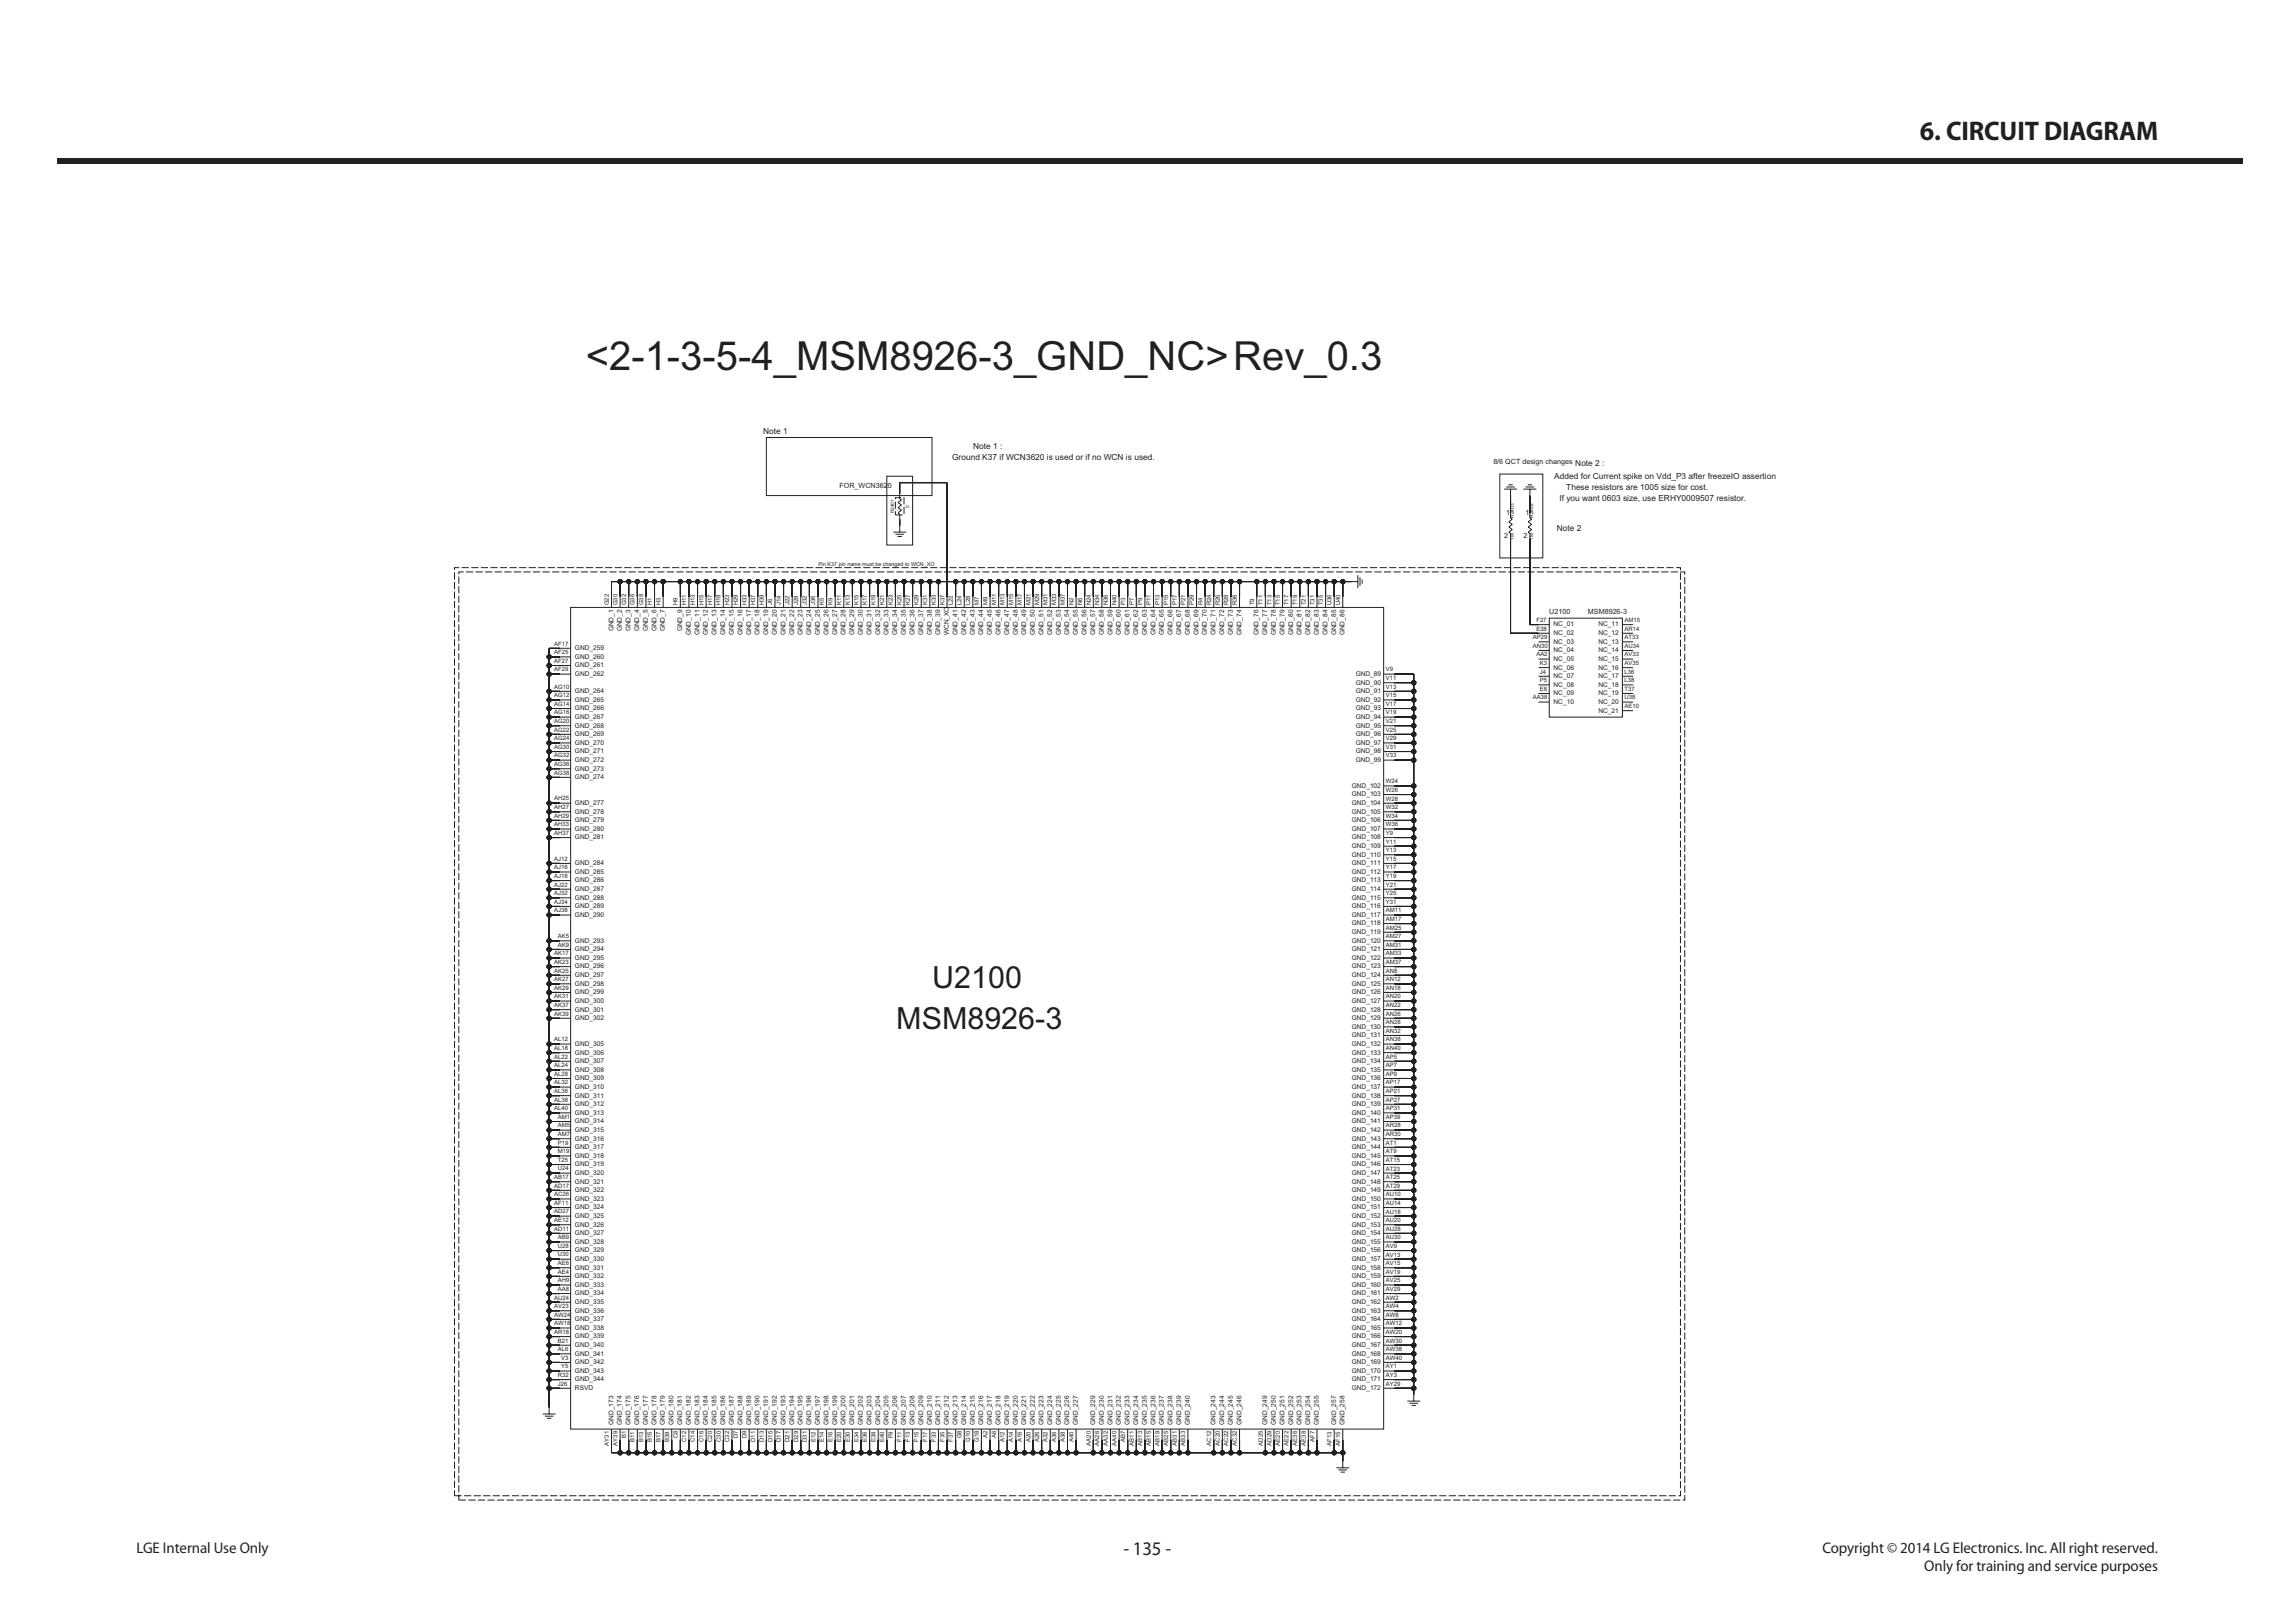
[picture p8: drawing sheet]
<svg xmlns="http://www.w3.org/2000/svg" width="420mm" height="297mm" viewBox="0 0 420 297" stroke-linecap="round" stroke-linejoin="round" font-family="sans-serif">
<defs><g id="words">
<text font-size="7.3" fill="#231f20" x="107.2" y="67.8">&lt;2-1-3-5-4_MSM8926-3_GND_NC&gt;Rev_0.3</text>
<g font-size="5.6" fill="#231f20">
<text x="170.6" y="180.9">U2100</text>
<text x="164" y="188.3">MSM8926-3</text>
</g>
<text font-size="4.9" fill="#231f20" x="351.4" y="25.7">6. CIRCUIT DIAGRAM</text>
<text font-size="3.5" fill="#231f20" x="205.6" y="284.6">- 135 -</text>
<g font-size="2.8" fill="#231f20">
<text x="25" y="284.1">LGE Internal Use Only</text>
<text x="333.5" y="284.1">Copyright © 2014 LG Electronics. Inc. All right reserved.</text>
<text x="352.2" y="287.5">Only for training and service purposes</text>
</g>
<g font-size="1.5" fill="#231f20">
<text x="139.7" y="79.4">Note 1</text>
<text x="178.1" y="82.1">Note 1 :</text>
<text x="174.2" y="84.1">Ground K37 if WCN3620 is used or if no WCN is used.</text>
<text x="284.4" y="87.7">Added for Current spike on Vdd_P3 after freezeIO assertion</text>
<text x="286.6" y="89.6">These resistors are 1005 size for cost.</text>
<text x="288.3" y="85.3">Note 2 :</text>
<text x="285.4" y="91.6">If you want 0603 size, use ERHY0009507 resistor.</text>
<text x="284.9" y="97.1">Note 2</text>
</g>
<g font-size="1.3" fill="#231f20">
<text x="153.6" y="89.3">FOR_WCN3620</text>
<text x="273.3" y="84.9">8/6 QCT design changes</text>
<text x="275.7" y="94.2">1</text>
<text x="279.2" y="94.2">1</text>
<text x="275.3" y="98.5">2</text>
<text x="278.8" y="98.5">2</text>
<text x="283.5" y="112.4">U2100</text>
<text x="290.6" y="112.4">MSM8926-3</text>
</g>
<g font-size="1.2" fill="#231f20">
<text x="105.2" y="119">GND_259</text>
<text x="112.2" y="115.6" transform="rotate(-90 112.2 115.6)">GND_1</text>
<text x="113.8" y="115.6" transform="rotate(-90 113.8 115.6)">GND_2</text>
<text x="115.4" y="115.6" transform="rotate(-90 115.4 115.6)">GND_3</text>
<text x="117" y="115.6" transform="rotate(-90 117 115.6)">GND_4</text>
<text x="118.5" y="115.6" transform="rotate(-90 118.5 115.6)">GND_5</text>
<text x="120.1" y="115.6" transform="rotate(-90 120.1 115.6)">GND_6</text>
<text x="121.7" y="115.6" transform="rotate(-90 121.7 115.6)">GND_7</text>
<text x="124.8" y="115.6" transform="rotate(-90 124.8 115.6)">GND_9</text>
<text x="126.4" y="116.3" transform="rotate(-90 126.4 116.3)">GND_10</text>
<text x="128" y="116.3" transform="rotate(-90 128 116.3)">GND_11</text>
<text x="129.6" y="116.3" transform="rotate(-90 129.6 116.3)">GND_12</text>
<text x="131.1" y="116.3" transform="rotate(-90 131.1 116.3)">GND_13</text>
<text x="132.7" y="116.3" transform="rotate(-90 132.7 116.3)">GND_14</text>
<text x="134.3" y="116.3" transform="rotate(-90 134.3 116.3)">GND_15</text>
<text x="135.9" y="116.3" transform="rotate(-90 135.9 116.3)">GND_16</text>
<text x="137.4" y="116.3" transform="rotate(-90 137.4 116.3)">GND_17</text>
<text x="139" y="116.3" transform="rotate(-90 139 116.3)">GND_18</text>
<text x="140.6" y="116.3" transform="rotate(-90 140.6 116.3)">GND_19</text>
<text x="142.2" y="116.3" transform="rotate(-90 142.2 116.3)">GND_20</text>
<text x="143.7" y="116.3" transform="rotate(-90 143.7 116.3)">GND_21</text>
<text x="145.3" y="116.3" transform="rotate(-90 145.3 116.3)">GND_22</text>
<text x="146.9" y="116.3" transform="rotate(-90 146.9 116.3)">GND_23</text>
<text x="148.5" y="116.3" transform="rotate(-90 148.5 116.3)">GND_24</text>
<text x="150" y="116.3" transform="rotate(-90 150 116.3)">GND_25</text>
<text x="151.6" y="116.3" transform="rotate(-90 151.6 116.3)">GND_26</text>
<text x="153.2" y="116.3" transform="rotate(-90 153.2 116.3)">GND_27</text>
<text x="154.8" y="116.3" transform="rotate(-90 154.8 116.3)">GND_28</text>
<text x="156.3" y="116.3" transform="rotate(-90 156.3 116.3)">GND_29</text>
<text x="157.9" y="116.3" transform="rotate(-90 157.9 116.3)">GND_30</text>
<text x="159.5" y="116.3" transform="rotate(-90 159.5 116.3)">GND_31</text>
<text x="161.1" y="116.3" transform="rotate(-90 161.1 116.3)">GND_32</text>
<text x="162.6" y="116.3" transform="rotate(-90 162.6 116.3)">GND_33</text>
<text x="164.2" y="116.3" transform="rotate(-90 164.2 116.3)">GND_34</text>
<text x="165.8" y="116.3" transform="rotate(-90 165.8 116.3)">GND_35</text>
<text x="167.4" y="116.3" transform="rotate(-90 167.4 116.3)">GND_36</text>
<text x="168.9" y="116.3" transform="rotate(-90 168.9 116.3)">GND_37</text>
<text x="170.5" y="116.3" transform="rotate(-90 170.5 116.3)">GND_38</text>
<text x="172.1" y="116.3" transform="rotate(-90 172.1 116.3)">GND_39</text>
<text x="173.7" y="116.3" transform="rotate(-90 173.7 116.3)">WCN_XO</text>
<text x="175.2" y="116.3" transform="rotate(-90 175.2 116.3)">GND_41</text>
<text x="176.8" y="116.3" transform="rotate(-90 176.8 116.3)">GND_42</text>
<text x="178.4" y="116.3" transform="rotate(-90 178.4 116.3)">GND_43</text>
<text x="179.9" y="116.3" transform="rotate(-90 179.9 116.3)">GND_44</text>
<text x="181.5" y="116.3" transform="rotate(-90 181.5 116.3)">GND_45</text>
<text x="183.1" y="116.3" transform="rotate(-90 183.1 116.3)">GND_46</text>
<text x="184.7" y="116.3" transform="rotate(-90 184.7 116.3)">GND_47</text>
<text x="186.2" y="116.3" transform="rotate(-90 186.2 116.3)">GND_48</text>
<text x="187.8" y="116.3" transform="rotate(-90 187.8 116.3)">GND_49</text>
<text x="189.4" y="116.3" transform="rotate(-90 189.4 116.3)">GND_50</text>
<text x="191" y="116.3" transform="rotate(-90 191 116.3)">GND_51</text>
<text x="192.5" y="116.3" transform="rotate(-90 192.5 116.3)">GND_52</text>
<text x="194.1" y="116.3" transform="rotate(-90 194.1 116.3)">GND_53</text>
<text x="195.7" y="116.3" transform="rotate(-90 195.7 116.3)">GND_54</text>
<text x="197.3" y="116.3" transform="rotate(-90 197.3 116.3)">GND_55</text>
<text x="198.8" y="116.3" transform="rotate(-90 198.8 116.3)">GND_56</text>
<text x="200.4" y="116.3" transform="rotate(-90 200.4 116.3)">GND_57</text>
<text x="202" y="116.3" transform="rotate(-90 202 116.3)">GND_58</text>
<text x="203.6" y="116.3" transform="rotate(-90 203.6 116.3)">GND_59</text>
<text x="205.1" y="116.3" transform="rotate(-90 205.1 116.3)">GND_60</text>
<text x="206.7" y="116.3" transform="rotate(-90 206.7 116.3)">GND_61</text>
<text x="208.3" y="116.3" transform="rotate(-90 208.3 116.3)">GND_62</text>
<text x="209.9" y="116.3" transform="rotate(-90 209.9 116.3)">GND_63</text>
<text x="211.4" y="116.3" transform="rotate(-90 211.4 116.3)">GND_64</text>
<text x="213" y="116.3" transform="rotate(-90 213 116.3)">GND_65</text>
<text x="214.6" y="116.3" transform="rotate(-90 214.6 116.3)">GND_66</text>
<text x="216.2" y="116.3" transform="rotate(-90 216.2 116.3)">GND_67</text>
<text x="217.7" y="116.3" transform="rotate(-90 217.7 116.3)">GND_68</text>
<text x="219.3" y="116.3" transform="rotate(-90 219.3 116.3)">GND_69</text>
<text x="220.9" y="116.3" transform="rotate(-90 220.9 116.3)">GND_70</text>
<text x="222.5" y="116.3" transform="rotate(-90 222.5 116.3)">GND_71</text>
<text x="224" y="116.3" transform="rotate(-90 224 116.3)">GND_72</text>
<text x="225.6" y="116.3" transform="rotate(-90 225.6 116.3)">GND_73</text>
<text x="227.2" y="116.3" transform="rotate(-90 227.2 116.3)">GND_74</text>
<text x="230.3" y="116.3" transform="rotate(-90 230.3 116.3)">GND_76</text>
<text x="231.9" y="116.3" transform="rotate(-90 231.9 116.3)">GND_77</text>
<text x="233.5" y="116.3" transform="rotate(-90 233.5 116.3)">GND_78</text>
<text x="235.1" y="116.3" transform="rotate(-90 235.1 116.3)">GND_79</text>
<text x="236.6" y="116.3" transform="rotate(-90 236.6 116.3)">GND_80</text>
<text x="238.2" y="116.3" transform="rotate(-90 238.2 116.3)">GND_81</text>
<text x="239.8" y="116.3" transform="rotate(-90 239.8 116.3)">GND_82</text>
<text x="241.4" y="116.3" transform="rotate(-90 241.4 116.3)">GND_83</text>
<text x="242.9" y="116.3" transform="rotate(-90 242.9 116.3)">GND_84</text>
<text x="244.5" y="116.3" transform="rotate(-90 244.5 116.3)">GND_85</text>
<text x="246.1" y="116.3" transform="rotate(-90 246.1 116.3)">GND_86</text>
<text x="284.3" y="114.6">NC_01</text>
<text x="284.3" y="116.2">NC_02</text>
<text x="284.3" y="117.8">NC_03</text>
<text x="284.3" y="119.4">NC_04</text>
<text x="292.5" y="114.6">NC_11</text>
<text x="292.5" y="116.2">NC_12</text>
<text x="292.5" y="117.8">NC_13</text>
<text x="292.5" y="119.4">NC_14</text>
<text x="105.2" y="120.5">GND_260</text>
<text x="105.2" y="122.1">GND_261</text>
<text x="105.2" y="123.7">GND_262</text>
<text x="248.1" y="123.7">GND_89</text>
<text x="248.1" y="125.3">GND_90</text>
<text x="284.3" y="120.9">NC_05</text>
<text x="284.3" y="122.5">NC_06</text>
<text x="284.3" y="124.1">NC_07</text>
<text x="284.3" y="125.7">NC_08</text>
<text x="292.5" y="120.9">NC_15</text>
<text x="292.5" y="122.5">NC_16</text>
<text x="292.5" y="124.1">NC_17</text>
<text x="292.5" y="125.7">NC_18</text>
<text x="105.2" y="126.8">GND_264</text>
<text x="105.2" y="128.4">GND_265</text>
<text x="105.2" y="130">GND_266</text>
<text x="105.2" y="131.6">GND_267</text>
<text x="248.1" y="126.8">GND_91</text>
<text x="248.1" y="128.4">GND_92</text>
<text x="248.1" y="130">GND_93</text>
<text x="248.1" y="131.6">GND_94</text>
<text x="284.3" y="127.2">NC_09</text>
<text x="284.3" y="128.8">NC_10</text>
<text x="292.5" y="127.2">NC_19</text>
<text x="292.5" y="128.8">NC_20</text>
<text x="292.5" y="130.4">NC_21</text>
<text x="105.2" y="133.1">GND_268</text>
<text x="105.2" y="134.7">GND_269</text>
<text x="105.2" y="136.3">GND_270</text>
<text x="105.2" y="137.9">GND_271</text>
<text x="248.1" y="133.1">GND_95</text>
<text x="248.1" y="134.7">GND_96</text>
<text x="248.1" y="136.3">GND_97</text>
<text x="248.1" y="137.9">GND_98</text>
<text x="105.2" y="139.4">GND_272</text>
<text x="105.2" y="141">GND_273</text>
<text x="105.2" y="142.6">GND_274</text>
<text x="248.1" y="139.4">GND_99</text>
<text x="105.2" y="147.3">GND_277</text>
<text x="105.2" y="148.9">GND_278</text>
<text x="247.4" y="144.2">GND_102</text>
<text x="247.4" y="145.7">GND_103</text>
<text x="247.4" y="147.3">GND_104</text>
<text x="247.4" y="148.9">GND_105</text>
<text x="105.2" y="150.5">GND_279</text>
<text x="105.2" y="152">GND_280</text>
<text x="105.2" y="153.6">GND_281</text>
<text x="247.4" y="150.5">GND_106</text>
<text x="247.4" y="152">GND_107</text>
<text x="247.4" y="153.6">GND_108</text>
<text x="247.4" y="155.2">GND_109</text>
<text x="105.2" y="158.3">GND_284</text>
<text x="105.2" y="159.9">GND_285</text>
<text x="105.2" y="161.5">GND_286</text>
<text x="247.4" y="156.8">GND_110</text>
<text x="247.4" y="158.3">GND_111</text>
<text x="247.4" y="159.9">GND_112</text>
<text x="247.4" y="161.5">GND_113</text>
<text x="105.2" y="163.1">GND_287</text>
<text x="105.2" y="164.6">GND_288</text>
<text x="105.2" y="166.2">GND_289</text>
<text x="105.2" y="167.8">GND_290</text>
<text x="247.4" y="163.1">GND_114</text>
<text x="247.4" y="164.6">GND_115</text>
<text x="247.4" y="166.2">GND_116</text>
<text x="247.4" y="167.8">GND_117</text>
<text x="105.2" y="172.5">GND_293</text>
<text x="247.4" y="169.4">GND_118</text>
<text x="247.4" y="170.9">GND_119</text>
<text x="247.4" y="172.5">GND_120</text>
<text x="105.2" y="174.1">GND_294</text>
<text x="105.2" y="175.7">GND_295</text>
<text x="105.2" y="177.2">GND_296</text>
<text x="105.2" y="178.8">GND_297</text>
<text x="247.4" y="174.1">GND_121</text>
<text x="247.4" y="175.7">GND_122</text>
<text x="247.4" y="177.2">GND_123</text>
<text x="247.4" y="178.8">GND_124</text>
<text x="105.2" y="180.4">GND_298</text>
<text x="105.2" y="181.9">GND_299</text>
<text x="105.2" y="183.5">GND_300</text>
<text x="105.2" y="185.1">GND_301</text>
<text x="247.4" y="180.4">GND_125</text>
<text x="247.4" y="181.9">GND_126</text>
<text x="247.4" y="183.5">GND_127</text>
<text x="247.4" y="185.1">GND_128</text>
<text x="105.2" y="186.7">GND_302</text>
<text x="105.2" y="191.4">GND_305</text>
<text x="247.4" y="186.7">GND_129</text>
<text x="247.4" y="188.2">GND_130</text>
<text x="247.4" y="189.8">GND_131</text>
<text x="247.4" y="191.4">GND_132</text>
<text x="105.2" y="193">GND_306</text>
<text x="105.2" y="194.5">GND_307</text>
<text x="105.2" y="196.1">GND_308</text>
<text x="105.2" y="197.7">GND_309</text>
<text x="247.4" y="193">GND_133</text>
<text x="247.4" y="194.5">GND_134</text>
<text x="247.4" y="196.1">GND_135</text>
<text x="247.4" y="197.7">GND_136</text>
<text x="105.2" y="199.3">GND_310</text>
<text x="105.2" y="200.8">GND_311</text>
<text x="105.2" y="202.4">GND_312</text>
<text x="105.2" y="204">GND_313</text>
<text x="247.4" y="199.3">GND_137</text>
<text x="247.4" y="200.8">GND_138</text>
<text x="247.4" y="202.4">GND_139</text>
<text x="247.4" y="204">GND_140</text>
<text x="105.2" y="205.6">GND_314</text>
<text x="105.2" y="207.1">GND_315</text>
<text x="105.2" y="208.7">GND_316</text>
<text x="247.4" y="205.6">GND_141</text>
<text x="247.4" y="207.1">GND_142</text>
<text x="247.4" y="208.7">GND_143</text>
<text x="105.2" y="210.3">GND_317</text>
<text x="105.2" y="211.9">GND_318</text>
<text x="105.2" y="213.4">GND_319</text>
<text x="105.2" y="215">GND_320</text>
<text x="247.4" y="210.3">GND_144</text>
<text x="247.4" y="211.9">GND_145</text>
<text x="247.4" y="213.4">GND_146</text>
<text x="247.4" y="215">GND_147</text>
<text x="105.2" y="216.6">GND_321</text>
<text x="105.2" y="218.2">GND_322</text>
<text x="105.2" y="219.7">GND_323</text>
<text x="105.2" y="221.3">GND_324</text>
<text x="247.4" y="216.6">GND_148</text>
<text x="247.4" y="218.2">GND_149</text>
<text x="247.4" y="219.7">GND_150</text>
<text x="247.4" y="221.3">GND_151</text>
<text x="105.2" y="222.9">GND_325</text>
<text x="105.2" y="224.5">GND_326</text>
<text x="105.2" y="226">GND_327</text>
<text x="105.2" y="227.6">GND_328</text>
<text x="247.4" y="222.9">GND_152</text>
<text x="247.4" y="224.5">GND_153</text>
<text x="247.4" y="226">GND_154</text>
<text x="247.4" y="227.6">GND_155</text>
<text x="105.2" y="229.2">GND_329</text>
<text x="105.2" y="230.8">GND_330</text>
<text x="105.2" y="232.3">GND_331</text>
<text x="105.2" y="233.9">GND_332</text>
<text x="247.4" y="229.2">GND_156</text>
<text x="247.4" y="230.8">GND_157</text>
<text x="247.4" y="232.3">GND_158</text>
<text x="247.4" y="233.9">GND_159</text>
<text x="105.2" y="235.5">GND_333</text>
<text x="105.2" y="237.1">GND_334</text>
<text x="105.2" y="238.6">GND_335</text>
<text x="247.4" y="235.5">GND_160</text>
<text x="247.4" y="237.1">GND_161</text>
<text x="247.4" y="238.6">GND_162</text>
<text x="105.2" y="240.2">GND_336</text>
<text x="105.2" y="241.8">GND_337</text>
<text x="105.2" y="243.4">GND_338</text>
<text x="105.2" y="244.9">GND_339</text>
<text x="247.4" y="240.2">GND_163</text>
<text x="247.4" y="241.8">GND_164</text>
<text x="247.4" y="243.4">GND_165</text>
<text x="247.4" y="244.9">GND_166</text>
<text x="105.2" y="246.5">GND_340</text>
<text x="105.2" y="248.1">GND_341</text>
<text x="105.2" y="249.7">GND_342</text>
<text x="105.2" y="251.2">GND_343</text>
<text x="247.4" y="246.5">GND_167</text>
<text x="247.4" y="248.1">GND_168</text>
<text x="247.4" y="249.7">GND_169</text>
<text x="247.4" y="251.2">GND_170</text>
<text x="105.2" y="252.8">GND_344</text>
<text x="105.2" y="254.4">RSVD</text>
<text x="247.4" y="252.8">GND_171</text>
<text x="247.4" y="254.4">GND_172</text>
<text x="112.2" y="260.7" transform="rotate(-90 112.2 260.7)">GND_173</text>
<text x="113.8" y="260.7" transform="rotate(-90 113.8 260.7)">GND_174</text>
<text x="115.4" y="260.7" transform="rotate(-90 115.4 260.7)">GND_175</text>
<text x="117" y="260.7" transform="rotate(-90 117 260.7)">GND_176</text>
<text x="118.5" y="260.7" transform="rotate(-90 118.5 260.7)">GND_177</text>
<text x="120.1" y="260.7" transform="rotate(-90 120.1 260.7)">GND_178</text>
<text x="121.7" y="260.7" transform="rotate(-90 121.7 260.7)">GND_179</text>
<text x="123.3" y="260.7" transform="rotate(-90 123.3 260.7)">GND_180</text>
<text x="124.8" y="260.7" transform="rotate(-90 124.8 260.7)">GND_181</text>
<text x="126.4" y="260.7" transform="rotate(-90 126.4 260.7)">GND_182</text>
<text x="128" y="260.7" transform="rotate(-90 128 260.7)">GND_183</text>
<text x="129.6" y="260.7" transform="rotate(-90 129.6 260.7)">GND_184</text>
<text x="131.1" y="260.7" transform="rotate(-90 131.1 260.7)">GND_185</text>
<text x="132.7" y="260.7" transform="rotate(-90 132.7 260.7)">GND_186</text>
<text x="134.3" y="260.7" transform="rotate(-90 134.3 260.7)">GND_187</text>
<text x="135.9" y="260.7" transform="rotate(-90 135.9 260.7)">GND_188</text>
<text x="137.4" y="260.7" transform="rotate(-90 137.4 260.7)">GND_189</text>
<text x="139" y="260.7" transform="rotate(-90 139 260.7)">GND_190</text>
<text x="140.6" y="260.7" transform="rotate(-90 140.6 260.7)">GND_191</text>
<text x="142.2" y="260.7" transform="rotate(-90 142.2 260.7)">GND_192</text>
<text x="143.7" y="260.7" transform="rotate(-90 143.7 260.7)">GND_193</text>
<text x="145.3" y="260.7" transform="rotate(-90 145.3 260.7)">GND_194</text>
<text x="146.9" y="260.7" transform="rotate(-90 146.9 260.7)">GND_195</text>
<text x="148.5" y="260.7" transform="rotate(-90 148.5 260.7)">GND_196</text>
<text x="150" y="260.7" transform="rotate(-90 150 260.7)">GND_197</text>
<text x="151.6" y="260.7" transform="rotate(-90 151.6 260.7)">GND_198</text>
<text x="153.2" y="260.7" transform="rotate(-90 153.2 260.7)">GND_199</text>
<text x="154.8" y="260.7" transform="rotate(-90 154.8 260.7)">GND_200</text>
<text x="156.3" y="260.7" transform="rotate(-90 156.3 260.7)">GND_201</text>
<text x="157.9" y="260.7" transform="rotate(-90 157.9 260.7)">GND_202</text>
<text x="159.5" y="260.7" transform="rotate(-90 159.5 260.7)">GND_203</text>
<text x="161.1" y="260.7" transform="rotate(-90 161.1 260.7)">GND_204</text>
<text x="162.6" y="260.7" transform="rotate(-90 162.6 260.7)">GND_205</text>
<text x="164.2" y="260.7" transform="rotate(-90 164.2 260.7)">GND_206</text>
<text x="165.8" y="260.7" transform="rotate(-90 165.8 260.7)">GND_207</text>
<text x="167.4" y="260.7" transform="rotate(-90 167.4 260.7)">GND_208</text>
<text x="168.9" y="260.7" transform="rotate(-90 168.9 260.7)">GND_209</text>
<text x="170.5" y="260.7" transform="rotate(-90 170.5 260.7)">GND_210</text>
<text x="172.1" y="260.7" transform="rotate(-90 172.1 260.7)">GND_211</text>
<text x="173.7" y="260.7" transform="rotate(-90 173.7 260.7)">GND_212</text>
<text x="175.2" y="260.7" transform="rotate(-90 175.2 260.7)">GND_213</text>
<text x="176.8" y="260.7" transform="rotate(-90 176.8 260.7)">GND_214</text>
<text x="178.4" y="260.7" transform="rotate(-90 178.4 260.7)">GND_215</text>
<text x="179.9" y="260.7" transform="rotate(-90 179.9 260.7)">GND_216</text>
<text x="181.5" y="260.7" transform="rotate(-90 181.5 260.7)">GND_217</text>
<text x="183.1" y="260.7" transform="rotate(-90 183.1 260.7)">GND_218</text>
<text x="184.7" y="260.7" transform="rotate(-90 184.7 260.7)">GND_219</text>
<text x="186.2" y="260.7" transform="rotate(-90 186.2 260.7)">GND_220</text>
<text x="187.8" y="260.7" transform="rotate(-90 187.8 260.7)">GND_221</text>
<text x="189.4" y="260.7" transform="rotate(-90 189.4 260.7)">GND_222</text>
<text x="191" y="260.7" transform="rotate(-90 191 260.7)">GND_223</text>
<text x="192.5" y="260.7" transform="rotate(-90 192.5 260.7)">GND_224</text>
<text x="194.1" y="260.7" transform="rotate(-90 194.1 260.7)">GND_225</text>
<text x="195.7" y="260.7" transform="rotate(-90 195.7 260.7)">GND_226</text>
<text x="197.3" y="260.7" transform="rotate(-90 197.3 260.7)">GND_227</text>
<text x="200.4" y="260.7" transform="rotate(-90 200.4 260.7)">GND_229</text>
<text x="202" y="260.7" transform="rotate(-90 202 260.7)">GND_230</text>
<text x="203.6" y="260.7" transform="rotate(-90 203.6 260.7)">GND_231</text>
<text x="205.1" y="260.7" transform="rotate(-90 205.1 260.7)">GND_232</text>
<text x="206.7" y="260.7" transform="rotate(-90 206.7 260.7)">GND_233</text>
<text x="208.3" y="260.7" transform="rotate(-90 208.3 260.7)">GND_234</text>
<text x="209.9" y="260.7" transform="rotate(-90 209.9 260.7)">GND_235</text>
<text x="211.4" y="260.7" transform="rotate(-90 211.4 260.7)">GND_236</text>
<text x="213" y="260.7" transform="rotate(-90 213 260.7)">GND_237</text>
<text x="214.6" y="260.7" transform="rotate(-90 214.6 260.7)">GND_238</text>
<text x="216.2" y="260.7" transform="rotate(-90 216.2 260.7)">GND_239</text>
<text x="217.7" y="260.7" transform="rotate(-90 217.7 260.7)">GND_240</text>
<text x="222.5" y="260.7" transform="rotate(-90 222.5 260.7)">GND_243</text>
<text x="224" y="260.7" transform="rotate(-90 224 260.7)">GND_244</text>
<text x="225.6" y="260.7" transform="rotate(-90 225.6 260.7)">GND_245</text>
<text x="227.2" y="260.7" transform="rotate(-90 227.2 260.7)">GND_246</text>
<text x="231.9" y="260.7" transform="rotate(-90 231.9 260.7)">GND_249</text>
<text x="233.5" y="260.7" transform="rotate(-90 233.5 260.7)">GND_250</text>
<text x="235.1" y="260.7" transform="rotate(-90 235.1 260.7)">GND_251</text>
<text x="236.6" y="260.7" transform="rotate(-90 236.6 260.7)">GND_252</text>
<text x="238.2" y="260.7" transform="rotate(-90 238.2 260.7)">GND_253</text>
<text x="239.8" y="260.7" transform="rotate(-90 239.8 260.7)">GND_254</text>
<text x="241.4" y="260.7" transform="rotate(-90 241.4 260.7)">GND_255</text>
<text x="244.5" y="260.7" transform="rotate(-90 244.5 260.7)">GND_257</text>
<text x="246.1" y="260.7" transform="rotate(-90 246.1 260.7)">GND_258</text>
</g>
<g font-size="1.1" fill="#231f20">
<text x="111.4" y="110.8" transform="rotate(-90 111.4 110.8)">G22</text>
<text x="113" y="110.8" transform="rotate(-90 113 110.8)">G30</text>
<text x="114.6" y="110.8" transform="rotate(-90 114.6 110.8)">G32</text>
<text x="116.1" y="110.8" transform="rotate(-90 116.1 110.8)">G36</text>
<text x="117.7" y="110.8" transform="rotate(-90 117.7 110.8)">G38</text>
<text x="119.3" y="110.8" transform="rotate(-90 119.3 110.8)">H1</text>
<text x="120.9" y="110.8" transform="rotate(-90 120.9 110.8)">H3</text>
<text x="124" y="110.8" transform="rotate(-90 124 110.8)">H9</text>
<text x="125.6" y="110.8" transform="rotate(-90 125.6 110.8)">H11</text>
<text x="127.2" y="110.8" transform="rotate(-90 127.2 110.8)">H13</text>
<text x="128.7" y="110.8" transform="rotate(-90 128.7 110.8)">H15</text>
<text x="130.3" y="110.8" transform="rotate(-90 130.3 110.8)">H17</text>
<text x="131.9" y="110.8" transform="rotate(-90 131.9 110.8)">H19</text>
<text x="133.5" y="110.8" transform="rotate(-90 133.5 110.8)">H23</text>
<text x="135" y="110.8" transform="rotate(-90 135 110.8)">H29</text>
<text x="136.6" y="110.8" transform="rotate(-90 136.6 110.8)">H33</text>
<text x="138.2" y="110.8" transform="rotate(-90 138.2 110.8)">H37</text>
<text x="139.8" y="110.8" transform="rotate(-90 139.8 110.8)">H39</text>
<text x="141.3" y="110.8" transform="rotate(-90 141.3 110.8)">J6</text>
<text x="142.9" y="110.8" transform="rotate(-90 142.9 110.8)">J14</text>
<text x="144.5" y="110.8" transform="rotate(-90 144.5 110.8)">J22</text>
<text x="146.1" y="110.8" transform="rotate(-90 146.1 110.8)">J28</text>
<text x="147.6" y="110.8" transform="rotate(-90 147.6 110.8)">J32</text>
<text x="149.2" y="110.8" transform="rotate(-90 149.2 110.8)">J36</text>
<text x="150.8" y="110.8" transform="rotate(-90 150.8 110.8)">K5</text>
<text x="152.4" y="110.8" transform="rotate(-90 152.4 110.8)">K9</text>
<text x="153.9" y="110.8" transform="rotate(-90 153.9 110.8)">K11</text>
<text x="155.5" y="110.8" transform="rotate(-90 155.5 110.8)">K13</text>
<text x="157.1" y="110.8" transform="rotate(-90 157.1 110.8)">K15</text>
<text x="158.7" y="110.8" transform="rotate(-90 158.7 110.8)">K17</text>
<text x="160.2" y="110.8" transform="rotate(-90 160.2 110.8)">K19</text>
<text x="161.8" y="110.8" transform="rotate(-90 161.8 110.8)">K21</text>
<text x="163.4" y="110.8" transform="rotate(-90 163.4 110.8)">K23</text>
<text x="165" y="110.8" transform="rotate(-90 165 110.8)">K25</text>
<text x="166.5" y="110.8" transform="rotate(-90 166.5 110.8)">K27</text>
<text x="168.1" y="110.8" transform="rotate(-90 168.1 110.8)">K29</text>
<text x="169.7" y="110.8" transform="rotate(-90 169.7 110.8)">K31</text>
<text x="171.3" y="110.8" transform="rotate(-90 171.3 110.8)">K33</text>
<text x="172.8" y="110.8" transform="rotate(-90 172.8 110.8)">K37</text>
<text x="174.4" y="110.8" transform="rotate(-90 174.4 110.8)">L22</text>
<text x="176" y="110.8" transform="rotate(-90 176 110.8)">L24</text>
<text x="177.6" y="110.8" transform="rotate(-90 177.6 110.8)">L28</text>
<text x="179.1" y="110.8" transform="rotate(-90 179.1 110.8)">M7</text>
<text x="180.7" y="110.8" transform="rotate(-90 180.7 110.8)">M9</text>
<text x="182.3" y="110.8" transform="rotate(-90 182.3 110.8)">M11</text>
<text x="183.9" y="110.8" transform="rotate(-90 183.9 110.8)">M13</text>
<text x="185.4" y="110.8" transform="rotate(-90 185.4 110.8)">M15</text>
<text x="187" y="110.8" transform="rotate(-90 187 110.8)">M17</text>
<text x="188.6" y="110.8" transform="rotate(-90 188.6 110.8)">M21</text>
<text x="190.2" y="110.8" transform="rotate(-90 190.2 110.8)">M29</text>
<text x="191.7" y="110.8" transform="rotate(-90 191.7 110.8)">M31</text>
<text x="193.3" y="110.8" transform="rotate(-90 193.3 110.8)">M33</text>
<text x="194.9" y="110.8" transform="rotate(-90 194.9 110.8)">M37</text>
<text x="196.4" y="110.8" transform="rotate(-90 196.4 110.8)">N2</text>
<text x="198" y="110.8" transform="rotate(-90 198 110.8)">N6</text>
<text x="199.6" y="110.8" transform="rotate(-90 199.6 110.8)">N24</text>
<text x="201.2" y="110.8" transform="rotate(-90 201.2 110.8)">N34</text>
<text x="202.7" y="110.8" transform="rotate(-90 202.7 110.8)">N36</text>
<text x="204.3" y="110.8" transform="rotate(-90 204.3 110.8)">N40</text>
<text x="205.9" y="110.8" transform="rotate(-90 205.9 110.8)">P3</text>
<text x="207.5" y="110.8" transform="rotate(-90 207.5 110.8)">P7</text>
<text x="209" y="110.8" transform="rotate(-90 209 110.8)">P9</text>
<text x="210.6" y="110.8" transform="rotate(-90 210.6 110.8)">P11</text>
<text x="212.2" y="110.8" transform="rotate(-90 212.2 110.8)">P13</text>
<text x="213.8" y="110.8" transform="rotate(-90 213.8 110.8)">P15</text>
<text x="215.3" y="110.8" transform="rotate(-90 215.3 110.8)">P17</text>
<text x="216.9" y="110.8" transform="rotate(-90 216.9 110.8)">P21</text>
<text x="218.5" y="110.8" transform="rotate(-90 218.5 110.8)">P29</text>
<text x="220.1" y="110.8" transform="rotate(-90 220.1 110.8)">R4</text>
<text x="221.6" y="110.8" transform="rotate(-90 221.6 110.8)">R24</text>
<text x="223.2" y="110.8" transform="rotate(-90 223.2 110.8)">R26</text>
<text x="224.8" y="110.8" transform="rotate(-90 224.8 110.8)">R28</text>
<text x="226.4" y="110.8" transform="rotate(-90 226.4 110.8)">R36</text>
<text x="229.5" y="110.8" transform="rotate(-90 229.5 110.8)">T9</text>
<text x="231.1" y="110.8" transform="rotate(-90 231.1 110.8)">T11</text>
<text x="232.7" y="110.8" transform="rotate(-90 232.7 110.8)">T13</text>
<text x="234.2" y="110.8" transform="rotate(-90 234.2 110.8)">T15</text>
<text x="235.8" y="110.8" transform="rotate(-90 235.8 110.8)">T17</text>
<text x="237.4" y="110.8" transform="rotate(-90 237.4 110.8)">T19</text>
<text x="239" y="110.8" transform="rotate(-90 239 110.8)">T21</text>
<text x="240.5" y="110.8" transform="rotate(-90 240.5 110.8)">T31</text>
<text x="242.1" y="110.8" transform="rotate(-90 242.1 110.8)">T35</text>
<text x="243.7" y="110.8" transform="rotate(-90 243.7 110.8)">U36</text>
<text x="245.3" y="110.8" transform="rotate(-90 245.3 110.8)">U40</text>
<text x="281.2" y="113.8">F27</text>
<text x="297.3" y="113.8">AM15</text>
<text x="101.4" y="119.7">AF25</text>
<text x="101.4" y="118.1">AF17</text>
<text x="280.5" y="118.5">AN30</text>
<text x="280.5" y="117">AP29</text>
<text x="281.2" y="115.4">E28</text>
<text x="297.3" y="118.5">AU34</text>
<text x="297.3" y="117">AT33</text>
<text x="297.3" y="115.4">AR14</text>
<text x="101.4" y="122.9">AF29</text>
<text x="101.4" y="121.3">AF27</text>
<text x="253.6" y="124.4">V11</text>
<text x="253.6" y="122.9">V9</text>
<text x="281.2" y="120.1">AA2</text>
<text x="281.8" y="124.8">P5</text>
<text x="281.8" y="123.3">J4</text>
<text x="281.8" y="121.7">K3</text>
<text x="297.3" y="124.8">L38</text>
<text x="297.3" y="123.3">L36</text>
<text x="297.3" y="121.7">AV35</text>
<text x="297.3" y="120.1">AV33</text>
<text x="101.4" y="130.7">AG16</text>
<text x="101.4" y="129.2">AG14</text>
<text x="101.4" y="127.6">AG12</text>
<text x="101.4" y="126">AG10</text>
<text x="253.6" y="130.7">V19</text>
<text x="253.6" y="129.2">V17</text>
<text x="253.6" y="127.6">V15</text>
<text x="253.6" y="126">V13</text>
<text x="280.5" y="128">AA38</text>
<text x="281.8" y="126.4">E8</text>
<text x="297.3" y="129.6">AE10</text>
<text x="297.3" y="128">U38</text>
<text x="297.3" y="126.4">T37</text>
<text x="101.4" y="137">AG30</text>
<text x="101.4" y="135.5">AG24</text>
<text x="101.4" y="133.9">AG22</text>
<text x="101.4" y="132.3">AG20</text>
<text x="253.6" y="137">V31</text>
<text x="253.6" y="135.5">V29</text>
<text x="253.6" y="133.9">V25</text>
<text x="253.6" y="132.3">V21</text>
<text x="101.4" y="141.8">AG38</text>
<text x="101.4" y="140.2">AG36</text>
<text x="101.4" y="138.6">AG32</text>
<text x="253.6" y="143.3">W24</text>
<text x="253.6" y="138.6">V33</text>
<text x="101.4" y="149.6">AH29</text>
<text x="101.4" y="148.1">AH27</text>
<text x="101.4" y="146.5">AH25</text>
<text x="253.6" y="149.6">W34</text>
<text x="253.6" y="148.1">W32</text>
<text x="253.6" y="146.5">W28</text>
<text x="253.6" y="144.9">W26</text>
<text x="101.4" y="152.8">AH37</text>
<text x="101.4" y="151.2">AH33</text>
<text x="253.6" y="155.9">Y13</text>
<text x="253.6" y="154.4">Y11</text>
<text x="253.6" y="152.8">Y9</text>
<text x="253.6" y="151.2">W36</text>
<text x="101.4" y="160.7">AJ18</text>
<text x="101.4" y="159.1">AJ16</text>
<text x="101.4" y="157.5">AJ12</text>
<text x="253.6" y="160.7">Y19</text>
<text x="253.6" y="159.1">Y17</text>
<text x="253.6" y="157.5">Y15</text>
<text x="101.4" y="167">AJ38</text>
<text x="101.4" y="165.4">AJ34</text>
<text x="101.4" y="163.8">AJ32</text>
<text x="101.4" y="162.2">AJ22</text>
<text x="253.6" y="167">AM11</text>
<text x="253.6" y="165.4">Y31</text>
<text x="253.6" y="163.8">Y25</text>
<text x="253.6" y="162.2">Y21</text>
<text x="102.1" y="173.2">AK9</text>
<text x="102.1" y="171.7">AK5</text>
<text x="253.6" y="173.3">AM31</text>
<text x="253.6" y="171.7">AM27</text>
<text x="253.6" y="170.1">AM25</text>
<text x="253.6" y="168.5">AM17</text>
<text x="101.4" y="179.5">AK27</text>
<text x="101.4" y="178">AK25</text>
<text x="101.4" y="176.4">AK23</text>
<text x="101.4" y="174.8">AK17</text>
<text x="253.6" y="179.6">AN12</text>
<text x="253.6" y="178">AN8</text>
<text x="253.6" y="176.4">AM37</text>
<text x="253.6" y="174.8">AM33</text>
<text x="101.4" y="185.8">AK39</text>
<text x="101.4" y="184.3">AK37</text>
<text x="101.4" y="182.7">AK31</text>
<text x="101.4" y="181.1">AK29</text>
<text x="253.6" y="185.9">AN26</text>
<text x="253.6" y="184.3">AN22</text>
<text x="253.6" y="182.7">AN20</text>
<text x="253.6" y="181.1">AN18</text>
<text x="101.4" y="190.6">AL12</text>
<text x="253.6" y="190.6">AN38</text>
<text x="253.6" y="189">AN32</text>
<text x="253.6" y="187.4">AN28</text>
<text x="101.4" y="196.9">AL28</text>
<text x="101.4" y="195.3">AL24</text>
<text x="101.4" y="193.7">AL22</text>
<text x="101.4" y="192.1">AL18</text>
<text x="253.6" y="196.9">AP9</text>
<text x="253.6" y="195.3">AP7</text>
<text x="253.6" y="193.7">AP5</text>
<text x="253.6" y="192.2">AN40</text>
<text x="101.4" y="203.2">AL40</text>
<text x="101.4" y="201.6">AL38</text>
<text x="101.4" y="200">AL36</text>
<text x="101.4" y="198.4">AL32</text>
<text x="253.6" y="203.2">AP31</text>
<text x="253.6" y="201.6">AP27</text>
<text x="253.6" y="200">AP21</text>
<text x="253.6" y="198.5">AP17</text>
<text x="102.1" y="209.5">P19</text>
<text x="102.1" y="207.9">AM7</text>
<text x="102.1" y="206.3">AM5</text>
<text x="102.1" y="204.7">AM1</text>
<text x="253.6" y="209.5">AT1</text>
<text x="253.6" y="207.9">AR30</text>
<text x="253.6" y="206.3">AR28</text>
<text x="253.6" y="204.7">AP39</text>
<text x="101.4" y="215.8">AB17</text>
<text x="102.1" y="214.2">U24</text>
<text x="102.1" y="212.6">T25</text>
<text x="102.1" y="211">M19</text>
<text x="253.6" y="215.8">AT25</text>
<text x="253.6" y="214.2">AT23</text>
<text x="253.6" y="212.6">AT15</text>
<text x="253.6" y="211">AT9</text>
<text x="101.4" y="220.5">AF11</text>
<text x="101.4" y="218.9">AC26</text>
<text x="101.4" y="217.3">AD17</text>
<text x="253.6" y="220.5">AU14</text>
<text x="253.6" y="218.9">AU10</text>
<text x="253.6" y="217.3">AT29</text>
<text x="101.4" y="225.2">AD11</text>
<text x="101.4" y="223.6">AE12</text>
<text x="101.4" y="222.1">AD27</text>
<text x="102.1" y="226.8">AB9</text>
<text x="253.6" y="226.8">AU30</text>
<text x="253.6" y="225.2">AU28</text>
<text x="253.6" y="223.6">AU20</text>
<text x="253.6" y="222.1">AU18</text>
<text x="102.1" y="233.1">AE4</text>
<text x="102.1" y="231.5">AE6</text>
<text x="102.1" y="229.9">U30</text>
<text x="102.1" y="228.4">U28</text>
<text x="253.6" y="233.1">AV19</text>
<text x="253.6" y="231.5">AV15</text>
<text x="253.6" y="229.9">AV13</text>
<text x="253.6" y="228.4">AV9</text>
<text x="101.4" y="239.4">AV23</text>
<text x="101.4" y="237.8">AU24</text>
<text x="102.1" y="236.2">AA8</text>
<text x="102.1" y="234.7">AH9</text>
<text x="253.6" y="239.4">AW4</text>
<text x="253.6" y="237.8">AW2</text>
<text x="253.6" y="236.2">AV29</text>
<text x="253.6" y="234.7">AV25</text>
<text x="101.4" y="244.1">AR18</text>
<text x="101.4" y="242.5">AW18</text>
<text x="101.4" y="241">AW24</text>
<text x="102.1" y="245.7">B21</text>
<text x="253.6" y="245.7">AW30</text>
<text x="253.6" y="244.1">AW20</text>
<text x="253.6" y="242.5">AW12</text>
<text x="253.6" y="241">AW8</text>
<text x="102.1" y="252">R32</text>
<text x="102.1" y="247.2">AL6</text>
<text x="102.7" y="250.4">Y5</text>
<text x="102.7" y="248.8">V3</text>
<text x="253.6" y="252">AY3</text>
<text x="253.6" y="250.4">AY1</text>
<text x="253.6" y="248.8">AW40</text>
<text x="253.6" y="247.3">AW38</text>
<text x="102.1" y="253.5">J26</text>
<text x="253.6" y="253.6">AY29</text>
<text x="114.6" y="263.2" transform="rotate(-90 114.6 263.2)">B1</text>
<text x="116.1" y="263.9" transform="rotate(-90 116.1 263.9)">B11</text>
<text x="117.7" y="263.9" transform="rotate(-90 117.7 263.9)">B13</text>
<text x="119.3" y="263.9" transform="rotate(-90 119.3 263.9)">B15</text>
<text x="120.9" y="263.9" transform="rotate(-90 120.9 263.9)">B17</text>
<text x="122.4" y="263.9" transform="rotate(-90 122.4 263.9)">B39</text>
<text x="124" y="263.2" transform="rotate(-90 124 263.2)">C8</text>
<text x="125.6" y="263.9" transform="rotate(-90 125.6 263.9)">C12</text>
<text x="127.2" y="263.9" transform="rotate(-90 127.2 263.9)">C14</text>
<text x="128.7" y="263.9" transform="rotate(-90 128.7 263.9)">C16</text>
<text x="130.3" y="263.9" transform="rotate(-90 130.3 263.9)">C20</text>
<text x="131.9" y="263.9" transform="rotate(-90 131.9 263.9)">C30</text>
<text x="133.5" y="263.9" transform="rotate(-90 133.5 263.9)">C32</text>
<text x="135" y="263.2" transform="rotate(-90 135 263.2)">D7</text>
<text x="136.6" y="263.2" transform="rotate(-90 136.6 263.2)">D9</text>
<text x="138.2" y="263.9" transform="rotate(-90 138.2 263.9)">D11</text>
<text x="139.8" y="263.9" transform="rotate(-90 139.8 263.9)">D13</text>
<text x="141.3" y="263.9" transform="rotate(-90 141.3 263.9)">D15</text>
<text x="142.9" y="263.9" transform="rotate(-90 142.9 263.9)">D17</text>
<text x="144.5" y="263.9" transform="rotate(-90 144.5 263.9)">D21</text>
<text x="146.1" y="263.9" transform="rotate(-90 146.1 263.9)">D29</text>
<text x="147.6" y="263.9" transform="rotate(-90 147.6 263.9)">D31</text>
<text x="149.2" y="263.9" transform="rotate(-90 149.2 263.9)">E12</text>
<text x="150.8" y="263.9" transform="rotate(-90 150.8 263.9)">E14</text>
<text x="152.4" y="263.9" transform="rotate(-90 152.4 263.9)">E16</text>
<text x="153.9" y="263.9" transform="rotate(-90 153.9 263.9)">E20</text>
<text x="155.5" y="263.9" transform="rotate(-90 155.5 263.9)">E30</text>
<text x="157.1" y="263.9" transform="rotate(-90 157.1 263.9)">E34</text>
<text x="158.7" y="263.9" transform="rotate(-90 158.7 263.9)">E36</text>
<text x="160.2" y="263.9" transform="rotate(-90 160.2 263.9)">E38</text>
<text x="161.8" y="263.9" transform="rotate(-90 161.8 263.9)">E40</text>
<text x="163.4" y="263.2" transform="rotate(-90 163.4 263.2)">F9</text>
<text x="165" y="263.9" transform="rotate(-90 165 263.9)">F11</text>
<text x="166.5" y="263.9" transform="rotate(-90 166.5 263.9)">F13</text>
<text x="168.1" y="263.9" transform="rotate(-90 168.1 263.9)">F15</text>
<text x="169.7" y="263.9" transform="rotate(-90 169.7 263.9)">F17</text>
<text x="171.3" y="263.9" transform="rotate(-90 171.3 263.9)">F33</text>
<text x="172.8" y="263.9" transform="rotate(-90 172.8 263.9)">F35</text>
<text x="174.4" y="263.9" transform="rotate(-90 174.4 263.9)">F37</text>
<text x="176" y="263.2" transform="rotate(-90 176 263.2)">G8</text>
<text x="177.6" y="263.9" transform="rotate(-90 177.6 263.9)">G10</text>
<text x="179.1" y="263.9" transform="rotate(-90 179.1 263.9)">G18</text>
<text x="180.7" y="263.2" transform="rotate(-90 180.7 263.2)">A2</text>
<text x="182.3" y="263.2" transform="rotate(-90 182.3 263.2)">A6</text>
<text x="183.9" y="263.9" transform="rotate(-90 183.9 263.9)">A12</text>
<text x="185.4" y="263.9" transform="rotate(-90 185.4 263.9)">A14</text>
<text x="187" y="263.9" transform="rotate(-90 187 263.9)">A16</text>
<text x="188.6" y="263.9" transform="rotate(-90 188.6 263.9)">A20</text>
<text x="190.2" y="263.9" transform="rotate(-90 190.2 263.9)">A26</text>
<text x="191.7" y="263.9" transform="rotate(-90 191.7 263.9)">A32</text>
<text x="193.3" y="263.9" transform="rotate(-90 193.3 263.9)">A36</text>
<text x="194.9" y="263.9" transform="rotate(-90 194.9 263.9)">A38</text>
<text x="196.4" y="263.9" transform="rotate(-90 196.4 263.9)">A40</text>
<text x="205.9" y="263.9" transform="rotate(-90 205.9 263.9)">AB7</text>
<text x="240.5" y="263.9" transform="rotate(-90 240.5 263.9)">AF7</text>
<text x="111.4" y="264.5" transform="rotate(-90 111.4 264.5)">AY31</text>
<text x="113" y="264.5" transform="rotate(-90 113 264.5)">AY39</text>
<text x="199.6" y="264.5" transform="rotate(-90 199.6 264.5)">AA20</text>
<text x="201.2" y="264.5" transform="rotate(-90 201.2 264.5)">AA26</text>
<text x="202.7" y="264.5" transform="rotate(-90 202.7 264.5)">AA32</text>
<text x="204.3" y="264.5" transform="rotate(-90 204.3 264.5)">AA40</text>
<text x="207.5" y="264.5" transform="rotate(-90 207.5 264.5)">AB11</text>
<text x="209" y="264.5" transform="rotate(-90 209 264.5)">AB13</text>
<text x="210.6" y="264.5" transform="rotate(-90 210.6 264.5)">AB15</text>
<text x="212.2" y="264.5" transform="rotate(-90 212.2 264.5)">AB19</text>
<text x="213.8" y="264.5" transform="rotate(-90 213.8 264.5)">AB25</text>
<text x="215.3" y="264.5" transform="rotate(-90 215.3 264.5)">AB31</text>
<text x="216.9" y="264.5" transform="rotate(-90 216.9 264.5)">AB33</text>
<text x="221.6" y="264.5" transform="rotate(-90 221.6 264.5)">AC12</text>
<text x="223.2" y="264.5" transform="rotate(-90 223.2 264.5)">AC20</text>
<text x="224.8" y="264.5" transform="rotate(-90 224.8 264.5)">AC22</text>
<text x="226.4" y="264.5" transform="rotate(-90 226.4 264.5)">AC32</text>
<text x="231.1" y="264.5" transform="rotate(-90 231.1 264.5)">AD25</text>
<text x="232.7" y="264.5" transform="rotate(-90 232.7 264.5)">AD29</text>
<text x="234.2" y="264.5" transform="rotate(-90 234.2 264.5)">AE20</text>
<text x="235.8" y="264.5" transform="rotate(-90 235.8 264.5)">AE22</text>
<text x="237.4" y="264.5" transform="rotate(-90 237.4 264.5)">AE36</text>
<text x="239" y="264.5" transform="rotate(-90 239 264.5)">AE38</text>
<text x="243.7" y="264.5" transform="rotate(-90 243.7 264.5)">AF13</text>
<text x="245.3" y="264.5" transform="rotate(-90 245.3 264.5)">AF15</text>
</g>
<text font-size="1" fill="#231f20" x="149.8" y="103.5">Pin K37 pin name must be changed to WCN_XO</text>
<g font-size=".9" fill="#231f20">
<text x="163.6" y="93.9" transform="rotate(-90 163.6 93.9)">R2401</text>
<text x="166.4" y="92.9" transform="rotate(-90 166.4 92.9)">0</text>
<text x="277.1" y="94.7" transform="rotate(-90 277.1 94.7)">R2403</text>
<text x="280.6" y="94.7" transform="rotate(-90 280.6 94.7)">R2402</text>
<text x="277.1" y="98.8" transform="rotate(-90 277.1 98.8)">1M</text>
<text x="280.6" y="98.8" transform="rotate(-90 280.6 98.8)">1M</text>
</g>
</g></defs>
<path d="M10.4 29h400v1h-400z" fill="#231f20"/>
<g fill="none" stroke="#231f20" stroke-width=".18">
<path d="M163.5 97.4h2.3M163.9 97.8h1.5M164.3 98.2h.7M164.7 90.3v.9M164.7 94.1v.9M164.7 96.2v1.2M275.3 89.5h2.3M275.7 89.1h1.5M276 88.7h.8M276.4 89.5v1.2M276.4 93.8v1l.4 .2-.7 .5 .7 .5-.7 .4 .7 .5-.7 .5 .3 .2v1M278.8 89.5h2.4"/>
<path d="M279.2 89.1h1.6M279.6 88.7h.8M280 89.5v1.2M280 93.8v1l.3 .2-.6 .5 .6 .5-.6 .4 .6 .5-.6 .5 .3 .2v1M102.5 118.6h1.9M104.4 111.2h148.8v150.3h-148.8zM111.9 109.2v2M113.5 109.2v2M115.1 109.2v2M116.6 109.2v2M118.2 109.2v2M119.8 109.2v2"/>
<path d="M121.4 109.2v2M124.5 109.2v2M126.1 109.2v2M127.7 109.2v2M129.2 109.2v2M130.8 109.2v2M132.4 109.2v2M134 109.2v2M135.5 109.2v2M137.1 109.2v2M138.7 109.2v2M140.3 109.2v2"/>
<path d="M141.8 109.2v2M143.4 109.2v2M145 109.2v2M146.5 109.2v2M148.1 109.2v2M149.7 109.2v2M151.3 109.2v2M152.8 109.2v2M154.4 109.2v2M156 109.2v2M157.6 109.2v2M159.1 109.2v2"/>
<path d="M160.7 109.2v2M162.3 109.2v2M163.9 109.2v2M165.4 109.2v2M167 109.2v2M168.6 109.2v2M170.2 109.2v2M171.7 109.2v2M173.3 109.2v2M174.9 109.2v2M176.5 109.2v2M178 109.2v2"/>
<path d="M179.6 109.2v2M181.2 109.2v2M182.8 109.2v2M184.3 109.2v2M185.9 109.2v2M187.5 109.2v2M189.1 109.2v2M190.6 109.2v2M192.2 109.2v2M193.8 109.2v2M195.4 109.2v2M196.9 109.2v2"/>
<path d="M198.5 109.2v2M200.1 109.2v2M201.7 109.2v2M203.2 109.2v2M204.8 109.2v2M206.4 109.2v2M208 109.2v2M209.5 109.2v2M211.1 109.2v2M212.7 109.2v2M214.2 109.2v2M215.8 109.2v2"/>
<path d="M217.4 109.2v2M219 109.2v2M220.5 109.2v2M222.1 109.2v2M223.7 109.2v2M225.3 109.2v2M226.8 109.2v2M230 109.2v2M231.6 109.2v2M233.1 109.2v2M234.7 109.2v2M236.3 109.2v2"/>
<path d="M237.9 109.2v2M239.4 109.2v2M241 109.2v2M242.6 109.2v2M244.2 109.2v2M245.7 109.2v2M247.3 106.4h1.2M248.5 105.3v2.3M248.9 105.6v1.6M249.3 106v.8M281.6 114.3h1.9M281.6 115.9h1.9"/>
<path d="M281.6 117.5h1.9M281.6 119h1.9M283.5 113.1h13.4v18.1h-13.4zM296.9 114.3h2M296.9 115.9h2M296.9 117.5h2M296.9 119h2M102.5 120.2h1.9M102.5 121.8h1.9M102.5 123.4h1.9M102.5 126.5h1.9M102.5 128.1h1.9"/>
<path d="M102.5 129.7h1.9M102.5 131.2h1.9M102.5 132.8h1.9M102.5 134.4h1.9M102.5 136h1.9M102.5 137.5h1.9M102.5 139.1h1.9M253.2 123.4h2M253.2 126.5h2M253.2 128.1h2M253.2 129.7h2M253.2 131.2h2"/>
<path d="M253.2 132.8h2M253.2 134.4h2M253.2 136h2M253.2 137.5h2M253.2 139.1h2M253.2 124.9h2M281.6 120.6h1.9M281.6 122.2h1.9M281.6 123.8h1.9M281.6 125.3h1.9M281.6 126.9h1.9M281.6 128.5h1.9"/>
<path d="M296.9 120.6h2M296.9 122.2h2M296.9 123.8h2M296.9 125.3h2M296.9 126.9h2M296.9 128.5h2M296.9 130h2M102.5 140.7h1.9M102.5 142.3h1.9M102.5 147h1.9M102.5 148.5h1.9M102.5 150.1h1.9"/>
<path d="M102.5 151.7h1.9M102.5 153.3h1.9M102.5 158h1.9M102.5 159.6h1.9M253.2 147h2M253.2 148.5h2M253.2 150.1h2M253.2 151.7h2M253.2 153.3h2M253.2 158h2M253.2 159.6h2M253.2 143.8h2"/>
<path d="M253.2 145.4h2M253.2 154.8h2M253.2 156.4h2M102.5 161.1h1.9M102.5 162.7h1.9M102.5 164.3h1.9M102.5 165.9h1.9M102.5 167.4h1.9M102.5 172.2h1.9M102.5 173.7h1.9M102.5 175.3h1.9M102.5 176.9h1.9"/>
<path d="M102.5 178.5h1.9M253.2 161.1h2M253.2 162.7h2M253.2 164.3h2M253.2 165.9h2M253.2 167.4h2M253.2 172.2h2M253.2 173.7h2M253.2 175.3h2M253.2 176.9h2M253.2 178.5h2M253.2 169h2"/>
<path d="M253.2 170.6h2M102.5 180h1.9M102.5 181.6h1.9M102.5 183.2h1.9M102.5 184.8h1.9M102.5 186.3h1.9M102.5 191.1h1.9M102.5 192.6h1.9M102.5 194.2h1.9M102.5 195.8h1.9M102.5 197.4h1.9M102.5 198.9h1.9"/>
<path d="M253.2 180h2M253.2 181.6h2M253.2 183.2h2M253.2 184.8h2M253.2 186.3h2M253.2 191.1h2M253.2 192.6h2M253.2 194.2h2M253.2 195.8h2M253.2 197.4h2M253.2 198.9h2M253.2 187.9h2"/>
<path d="M253.2 189.5h2M102.5 200.5h1.9M102.5 202.1h1.9M102.5 203.7h1.9M102.5 205.2h1.9M102.5 206.8h1.9M102.5 208.4h1.9M102.5 210h1.9M102.5 211.5h1.9M102.5 213.1h1.9M102.5 214.7h1.9M102.5 216.2h1.9"/>
<path d="M102.5 217.8h1.9M102.5 219.4h1.9M253.2 200.5h2M253.2 202.1h2M253.2 203.7h2M253.2 205.2h2M253.2 206.8h2M253.2 208.4h2M253.2 210h2M253.2 211.5h2M253.2 213.1h2M253.2 214.7h2"/>
<path d="M253.2 216.2h2M253.2 217.8h2M253.2 219.4h2M102.5 221h1.9M102.5 222.5h1.9M102.5 224.1h1.9M102.5 225.7h1.9M102.5 227.3h1.9M102.5 228.8h1.9M102.5 230.4h1.9M102.5 232h1.9M102.5 233.6h1.9"/>
<path d="M102.5 235.1h1.9M102.5 236.7h1.9M102.5 238.3h1.9M102.5 239.9h1.9M253.2 221h2M253.2 222.5h2M253.2 224.1h2M253.2 225.7h2M253.2 227.3h2M253.2 228.8h2M253.2 230.4h2M253.2 232h2"/>
<path d="M253.2 233.6h2M253.2 235.1h2M253.2 236.7h2M253.2 238.3h2M253.2 239.9h2M99.3 258.8h2.4M99.7 259.2h1.6M100.1 259.5h.8M100.5 257.6v1.2M102.5 241.4h1.9M102.5 243h1.9M102.5 244.6h1.9"/>
<path d="M102.5 246.2h1.9M102.5 247.7h1.9M102.5 249.3h1.9M102.5 250.9h1.9M102.5 252.5h1.9M102.5 254h1.9M253.2 241.4h2M253.2 243h2M253.2 244.6h2M253.2 246.2h2M253.2 247.7h2M253.2 249.3h2"/>
<path d="M253.2 250.9h2M253.2 252.5h2M253.2 254h2M257.5 256.4h2.4M257.9 256.8h1.6M258.3 257.2h.8M258.7 255.2v1.2M111.9 263.5v2.3zM111.9 261.5v4.3M113.5 263.5v2.3zM113.5 261.5v4.3M115.1 263.5v2.3z"/>
<path d="M115.1 261.5v4.3M116.6 263.5v2.3zM116.6 261.5v4.3M118.2 263.5v2.3zM118.2 261.5v4.3M119.8 263.5v2.3zM119.8 261.5v4.3M121.4 263.5v2.3zM121.4 261.5v4.3M122.9 261.5v2M124.5 263.5v2.3zM124.5 261.5v4.3"/>
<path d="M126.1 263.5v2.3zM126.1 261.5v4.3M127.7 261.5v2M129.2 263.5v2.3zM129.2 261.5v4.3M130.8 263.5v2.3zM130.8 261.5v4.3M132.4 263.5v2.3zM132.4 261.5v4.3M134 261.5v2M135.5 263.5v2.3zM135.5 261.5v4.3"/>
<path d="M137.1 263.5v2.3zM137.1 261.5v4.3M138.7 263.5v2.3zM138.7 261.5v4.3M140.3 263.5v2.3zM140.3 261.5v4.3M141.8 263.5v2.3zM141.8 261.5v4.3M143.4 261.5v2M145 263.5v2.3zM145 261.5v4.3M146.5 263.5v2.3z"/>
<path d="M146.5 261.5v4.3M148.1 263.5v2.3zM148.1 261.5v4.3M149.7 263.5v2.3zM149.7 261.5v4.3M151.3 261.5v2M152.8 263.5v2.3zM152.8 261.5v4.3M154.4 261.5v2M156 263.5v2.3zM156 261.5v4.3M157.6 263.5v2.3z"/>
<path d="M157.6 261.5v4.3M159.1 261.5v2M160.7 261.5v2M162.3 261.5v2M163.9 261.5v2M165.4 261.5v2M167 261.5v2M168.6 261.5v2M170.2 261.5v2M171.7 261.5v2M173.3 261.5v2M174.9 261.5v2"/>
<path d="M176.5 261.5v2M178 261.5v2M179.6 261.5v2M181.2 261.5v2M182.8 261.5v2M184.3 261.5v2M185.9 261.5v2M187.5 261.5v2M189.1 261.5v2M190.6 261.5v2M192.2 261.5v2M193.8 261.5v2"/>
<path d="M195.4 261.5v2M196.9 261.5v2M200.1 261.5v2M201.7 261.5v2M203.2 261.5v2M204.8 261.5v2M206.4 261.5v2M208 261.5v2M209.5 261.5v2M211.1 261.5v2M212.7 261.5v2M214.2 261.5v2"/>
<path d="M215.8 261.5v2M217.4 261.5v2M222.1 261.5v2M223.7 261.5v2M225.3 261.5v2M226.8 261.5v2M231.6 261.5v2M233.1 261.5v2M234.7 261.5v2M236.3 261.5v2M237.9 261.5v2M239.4 261.5v2"/>
<path d="M241 261.5v2M244.2 261.5v2M244.6 268.6h2.3M245 269h1.5M245.3 269.4h.8M245.7 261.5v2M245.7 267.4v1.2"/>
</g>
<g fill="none" stroke="#231f20" stroke-width=".18" stroke-dasharray="1.3 .4" stroke-linecap="butt">
<path d="M163.9 94.2h1.5v-3.1h-1.5v3.1M164.3 93.8l.4-.2M164.3 92.9l.4-.2M164.3 91.9l.4-.2M164.7 94.1l-.4-.3M164.7 93.6l.3-.2M164.7 93.1l-.4-.2M164.7 92.7l.3-.3M164.7 92.2l-.4-.3M164.7 91.7l.3-.2M165 93.4l-.3-.3M165 92.4l-.3-.2"/>
<path d="M165 91.5l-.3-.3"/>
</g>
<path d="M111.9 265.8h1.6z" fill="#231f20"/>
<path d="M111.9 265.8h1.6zM111.9 265.8h1.6" fill="none" stroke="#231f20" stroke-width=".18"/>
<path d="M113.5 265.8h1.6z" fill="#231f20"/>
<path d="M113.5 265.8h1.6zM113.5 265.8h1.6" fill="none" stroke="#231f20" stroke-width=".18"/>
<path d="M115.1 265.8h1.5z" fill="#231f20"/>
<path d="M115.1 265.8h1.5zM115.1 265.8h1.5" fill="none" stroke="#231f20" stroke-width=".18"/>
<path d="M116.6 265.8h1.6z" fill="#231f20"/>
<path d="M116.6 265.8h1.6zM116.6 265.8h1.6" fill="none" stroke="#231f20" stroke-width=".18"/>
<path d="M118.2 265.8h1.6z" fill="#231f20"/>
<path d="M118.2 265.8h1.6zM118.2 265.8h1.6" fill="none" stroke="#231f20" stroke-width=".18"/>
<path d="M119.8 265.8h1.6z" fill="#231f20"/>
<path d="M119.8 265.8h1.6zM119.8 265.8h1.6" fill="none" stroke="#231f20" stroke-width=".18"/>
<path d="M121.4 265.8h1.5z" fill="#231f20"/>
<path d="M121.4 265.8h1.5zM121.4 265.8h1.5M122.9 263.5v2.3zM122.9 263.5v2.3" fill="none" stroke="#231f20" stroke-width=".18"/>
<path d="M122.9 265.8h1.6z" fill="#231f20"/>
<path d="M122.9 265.8h1.6zM122.9 265.8h1.6" fill="none" stroke="#231f20" stroke-width=".18"/>
<path d="M124.5 265.8h1.6z" fill="#231f20"/>
<path d="M124.5 265.8h1.6zM124.5 265.8h1.6" fill="none" stroke="#231f20" stroke-width=".18"/>
<path d="M126.1 265.8h1.6z" fill="#231f20"/>
<path d="M126.1 265.8h1.6zM126.1 265.8h1.6M127.7 263.5v2.3zM127.7 263.5v2.3" fill="none" stroke="#231f20" stroke-width=".18"/>
<path d="M127.7 265.8h1.5z" fill="#231f20"/>
<path d="M127.7 265.8h1.5zM127.7 265.8h1.5" fill="none" stroke="#231f20" stroke-width=".18"/>
<path d="M129.2 265.8h1.6z" fill="#231f20"/>
<path d="M129.2 265.8h1.6zM129.2 265.8h1.6" fill="none" stroke="#231f20" stroke-width=".18"/>
<path d="M130.8 265.8h1.6z" fill="#231f20"/>
<path d="M130.8 265.8h1.6zM130.8 265.8h1.6" fill="none" stroke="#231f20" stroke-width=".18"/>
<path d="M132.4 265.8h1.6z" fill="#231f20"/>
<path d="M132.4 265.8h1.6zM132.4 265.8h1.6M134 263.5v2.3zM134 263.5v2.3" fill="none" stroke="#231f20" stroke-width=".18"/>
<path d="M134 265.8h1.5z" fill="#231f20"/>
<path d="M134 265.8h1.5zM134 265.8h1.5" fill="none" stroke="#231f20" stroke-width=".18"/>
<path d="M135.5 265.8h1.6z" fill="#231f20"/>
<path d="M135.5 265.8h1.6zM135.5 265.8h1.6" fill="none" stroke="#231f20" stroke-width=".18"/>
<path d="M137.1 265.8h1.6z" fill="#231f20"/>
<path d="M137.1 265.8h1.6zM137.1 265.8h1.6" fill="none" stroke="#231f20" stroke-width=".18"/>
<path d="M138.7 265.8h1.6z" fill="#231f20"/>
<path d="M138.7 265.8h1.6zM138.7 265.8h1.6" fill="none" stroke="#231f20" stroke-width=".18"/>
<path d="M140.3 265.8h1.5z" fill="#231f20"/>
<path d="M140.3 265.8h1.5zM140.3 265.8h1.5" fill="none" stroke="#231f20" stroke-width=".18"/>
<path d="M141.8 265.8h1.6z" fill="#231f20"/>
<path d="M141.8 265.8h1.6zM141.8 265.8h1.6M143.4 263.5v2.3zM143.4 263.5v2.3" fill="none" stroke="#231f20" stroke-width=".18"/>
<path d="M143.4 265.8h1.6z" fill="#231f20"/>
<path d="M143.4 265.8h1.6zM143.4 265.8h1.6" fill="none" stroke="#231f20" stroke-width=".18"/>
<path d="M145 265.8h1.5z" fill="#231f20"/>
<path d="M145 265.8h1.5zM145 265.8h1.5" fill="none" stroke="#231f20" stroke-width=".18"/>
<path d="M146.5 265.8h1.6z" fill="#231f20"/>
<path d="M146.5 265.8h1.6zM146.5 265.8h1.6" fill="none" stroke="#231f20" stroke-width=".18"/>
<path d="M148.1 265.8h1.6z" fill="#231f20"/>
<path d="M148.1 265.8h1.6zM148.1 265.8h1.6" fill="none" stroke="#231f20" stroke-width=".18"/>
<path d="M149.7 265.8h1.6z" fill="#231f20"/>
<path d="M149.7 265.8h1.6zM149.7 265.8h1.6M151.3 263.5v2.3zM151.3 263.5v2.3" fill="none" stroke="#231f20" stroke-width=".18"/>
<path d="M151.3 265.8h1.5z" fill="#231f20"/>
<path d="M151.3 265.8h1.5zM151.3 265.8h1.5" fill="none" stroke="#231f20" stroke-width=".18"/>
<path d="M152.8 265.8h1.6z" fill="#231f20"/>
<path d="M152.8 265.8h1.6zM152.8 265.8h1.6M154.4 263.5v2.3zM154.4 263.5v2.3" fill="none" stroke="#231f20" stroke-width=".18"/>
<path d="M154.4 265.8h1.6z" fill="#231f20"/>
<path d="M154.4 265.8h1.6zM154.4 265.8h1.6" fill="none" stroke="#231f20" stroke-width=".18"/>
<path d="M156 265.8h1.6z" fill="#231f20"/>
<path d="M156 265.8h1.6zM156 265.8h1.6" fill="none" stroke="#231f20" stroke-width=".18"/>
<path d="M157.6 265.8h1.5z" fill="#231f20"/>
<g fill="none" stroke="#231f20" stroke-width=".18">
<path d="M157.6 265.8h1.5zM157.6 265.8h1.5M165.4 263.5v2.3zM165.4 263.5v2.3M167 263.5v2.3zM167 263.5v2.3M168.6 263.5v2.3zM168.6 263.5v2.3M170.2 263.5v2.3zM170.2 263.5v2.3M171.7 263.5v2.3zM171.7 263.5v2.3"/>
<path d="M173.3 263.5v2.3zM173.3 263.5v2.3M174.9 263.5v2.3zM174.9 263.5v2.3M176.5 263.5v2.3zM176.5 263.5v2.3M178 263.5v2.3zM178 263.5v2.3M179.6 263.5v2.3zM179.6 263.5v2.3M181.2 263.5v2.3zM181.2 263.5v2.3"/>
</g>
<path d="M245.7 265.8v1.6z" fill="#231f20"/>
<path d="M245.7 265.8v1.6zM245.7 263.5v2.3zM245.7 263.5v3.9" fill="none" stroke="#231f20" stroke-width=".18"/>
<path d="M244.2 265.8h1.5z" fill="#231f20"/>
<path d="M241 265.8h3.2zM241 263.5v2.3zM241 263.5v2.3h4.7M244.2 265.8h1.5zM244.2 263.5v2.3zM244.2 263.5v2.3" fill="none" stroke="#231f20" stroke-width=".18"/>
<path d="M239.4 265.8h1.6z" fill="#231f20"/>
<path d="M239.4 265.8h1.6zM239.4 263.5v2.3zM239.4 263.5v2.3h1.6" fill="none" stroke="#231f20" stroke-width=".18"/>
<path d="M237.9 265.8h1.5z" fill="#231f20"/>
<path d="M237.9 265.8h1.5zM237.9 263.5v2.3zM237.9 263.5v2.3h1.5" fill="none" stroke="#231f20" stroke-width=".18"/>
<path d="M236.3 265.8h1.6z" fill="#231f20"/>
<path d="M236.3 265.8h1.6zM236.3 263.5v2.3zM236.3 263.5v2.3h1.6" fill="none" stroke="#231f20" stroke-width=".18"/>
<path d="M234.7 265.8h1.6z" fill="#231f20"/>
<path d="M234.7 263.5v2.3zM234.7 263.5v2.3h1.6M234.7 265.8h1.6z" fill="none" stroke="#231f20" stroke-width=".18"/>
<path d="M233.1 265.8h1.6z" fill="#231f20"/>
<path d="M233.1 265.8h1.6zM233.1 263.5v2.3zM233.1 263.5v2.3h1.6" fill="none" stroke="#231f20" stroke-width=".18"/>
<path d="M231.6 265.8h1.5z" fill="#231f20"/>
<path d="M226.8 265.8h4.8zM226.8 263.5v2.3zM226.8 263.5v2.3h6.3M231.6 263.5v2.3zM231.6 263.5v2.3M231.6 265.8h1.5z" fill="none" stroke="#231f20" stroke-width=".18"/>
<path d="M225.3 265.8h1.5z" fill="#231f20"/>
<path d="M225.3 265.8h1.5zM225.3 263.5v2.3zM225.3 263.5v2.3h1.5" fill="none" stroke="#231f20" stroke-width=".18"/>
<path d="M223.7 265.8h1.6z" fill="#231f20"/>
<path d="M223.7 265.8h1.6zM223.7 263.5v2.3zM223.7 263.5v2.3h1.6" fill="none" stroke="#231f20" stroke-width=".18"/>
<path d="M222.1 265.8h1.6z" fill="#231f20"/>
<path d="M217.4 265.8h4.7zM217.4 263.5v2.3zM217.4 263.5v2.3h6.3M222.1 265.8h1.6zM222.1 263.5v2.3zM222.1 263.5v2.3" fill="none" stroke="#231f20" stroke-width=".18"/>
<path d="M215.8 265.8h1.6z" fill="#231f20"/>
<path d="M215.8 265.8h1.6zM215.8 263.5v2.3zM215.8 263.5v2.3h1.6" fill="none" stroke="#231f20" stroke-width=".18"/>
<path d="M214.2 265.8h1.6z" fill="#231f20"/>
<path d="M214.2 265.8h1.6zM214.2 263.5v2.3zM214.2 263.5v2.3h1.6" fill="none" stroke="#231f20" stroke-width=".18"/>
<path d="M212.7 265.8h1.5z" fill="#231f20"/>
<path d="M212.7 265.8h1.5zM212.7 263.5v2.3zM212.7 263.5v2.3h1.5" fill="none" stroke="#231f20" stroke-width=".18"/>
<path d="M211.1 265.8h1.6z" fill="#231f20"/>
<path d="M211.1 263.5v2.3zM211.1 263.5v2.3h1.6M211.1 265.8h1.6z" fill="none" stroke="#231f20" stroke-width=".18"/>
<path d="M209.5 265.8h1.6z" fill="#231f20"/>
<path d="M209.5 265.8h1.6zM209.5 263.5v2.3zM209.5 263.5v2.3h1.6" fill="none" stroke="#231f20" stroke-width=".18"/>
<path d="M208 265.8h1.5z" fill="#231f20"/>
<path d="M208 265.8h1.5zM208 263.5v2.3zM208 263.5v2.3h1.5" fill="none" stroke="#231f20" stroke-width=".18"/>
<path d="M206.4 265.8h1.6z" fill="#231f20"/>
<path d="M206.4 265.8h1.6zM206.4 263.5v2.3zM206.4 263.5v2.3h1.6" fill="none" stroke="#231f20" stroke-width=".18"/>
<path d="M204.8 265.8h1.6z" fill="#231f20"/>
<path d="M204.8 265.8h1.6zM204.8 263.5v2.3zM204.8 263.5v2.3h1.6" fill="none" stroke="#231f20" stroke-width=".18"/>
<path d="M203.2 265.8h1.6z" fill="#231f20"/>
<path d="M203.2 265.8h1.6zM203.2 263.5v2.3zM203.2 263.5v2.3h1.6" fill="none" stroke="#231f20" stroke-width=".18"/>
<path d="M201.7 265.8h1.5z" fill="#231f20"/>
<path d="M201.7 263.5v2.3zM201.7 263.5v2.3h1.5M201.7 265.8h1.5z" fill="none" stroke="#231f20" stroke-width=".18"/>
<path d="M200.1 265.8h1.6z" fill="#231f20"/>
<path d="M196.9 265.8h3.2zM196.9 263.5v2.3zM196.9 263.5v2.3h4.8M200.1 265.8h1.6zM200.1 263.5v2.3zM200.1 263.5v2.3" fill="none" stroke="#231f20" stroke-width=".18"/>
<path d="M195.4 265.8h1.5z" fill="#231f20"/>
<path d="M195.4 265.8h1.5zM195.4 263.5v2.3zM195.4 263.5v2.3h1.5" fill="none" stroke="#231f20" stroke-width=".18"/>
<path d="M193.8 265.8h1.6z" fill="#231f20"/>
<path d="M193.8 265.8h1.6zM193.8 263.5v2.3zM193.8 263.5v2.3h1.6" fill="none" stroke="#231f20" stroke-width=".18"/>
<path d="M192.2 265.8h1.6z" fill="#231f20"/>
<path d="M192.2 263.5v2.3zM192.2 263.5v2.3h1.6M192.2 265.8h1.6z" fill="none" stroke="#231f20" stroke-width=".18"/>
<path d="M190.6 265.8h1.6z" fill="#231f20"/>
<path d="M190.6 263.5v2.3zM190.6 263.5v2.3h1.6M190.6 265.8h1.6z" fill="none" stroke="#231f20" stroke-width=".18"/>
<path d="M189.1 265.8h1.5z" fill="#231f20"/>
<path d="M189.1 265.8h1.5zM189.1 263.5v2.3zM189.1 263.5v2.3h1.5" fill="none" stroke="#231f20" stroke-width=".18"/>
<path d="M187.5 265.8h1.6z" fill="#231f20"/>
<path d="M187.5 263.5v2.3zM187.5 263.5v2.3h1.6M187.5 265.8h1.6z" fill="none" stroke="#231f20" stroke-width=".18"/>
<path d="M185.9 265.8h1.6z" fill="#231f20"/>
<path d="M185.9 265.8h1.6zM185.9 263.5v2.3zM185.9 263.5v2.3h1.6" fill="none" stroke="#231f20" stroke-width=".18"/>
<path d="M184.3 265.8h1.6z" fill="#231f20"/>
<path d="M184.3 263.5v2.3zM184.3 263.5v2.3h1.6M184.3 265.8h1.6z" fill="none" stroke="#231f20" stroke-width=".18"/>
<path d="M182.8 265.8h1.5z" fill="#231f20"/>
<path d="M182.8 265.8h1.5zM182.8 263.5v2.3zM182.8 263.5v2.3h1.5" fill="none" stroke="#231f20" stroke-width=".18"/>
<path d="M181.2 265.8h1.6z" fill="#231f20"/>
<path d="M181.2 265.8h1.6zM181.2 265.8h1.6" fill="none" stroke="#231f20" stroke-width=".18"/>
<path d="M179.6 265.8h1.6z" fill="#231f20"/>
<path d="M179.6 265.8h1.6zM179.6 265.8h1.6" fill="none" stroke="#231f20" stroke-width=".18"/>
<path d="M178 265.8h1.6z" fill="#231f20"/>
<path d="M178 265.8h1.6zM178 265.8h1.6" fill="none" stroke="#231f20" stroke-width=".18"/>
<path d="M176.5 265.8h1.5z" fill="#231f20"/>
<path d="M176.5 265.8h1.5zM176.5 265.8h1.5" fill="none" stroke="#231f20" stroke-width=".18"/>
<path d="M174.9 265.8h1.6z" fill="#231f20"/>
<path d="M174.9 265.8h1.6zM174.9 265.8h1.6" fill="none" stroke="#231f20" stroke-width=".18"/>
<path d="M173.3 265.8h1.6z" fill="#231f20"/>
<path d="M173.3 265.8h1.6zM173.3 265.8h1.6" fill="none" stroke="#231f20" stroke-width=".18"/>
<path d="M171.7 265.8h1.6z" fill="#231f20"/>
<path d="M171.7 265.8h1.6zM171.7 265.8h1.6" fill="none" stroke="#231f20" stroke-width=".18"/>
<path d="M170.2 265.8h1.5z" fill="#231f20"/>
<path d="M170.2 265.8h1.5zM170.2 265.8h1.5" fill="none" stroke="#231f20" stroke-width=".18"/>
<path d="M168.6 265.8h1.6z" fill="#231f20"/>
<path d="M168.6 265.8h1.6zM168.6 265.8h1.6" fill="none" stroke="#231f20" stroke-width=".18"/>
<path d="M167 265.8h1.6z" fill="#231f20"/>
<path d="M167 265.8h1.6zM167 265.8h1.6" fill="none" stroke="#231f20" stroke-width=".18"/>
<path d="M165.4 265.8h1.6z" fill="#231f20"/>
<path d="M165.4 265.8h1.6zM165.4 265.8h1.6" fill="none" stroke="#231f20" stroke-width=".18"/>
<path d="M163.9 265.8h1.5z" fill="#231f20"/>
<path d="M163.9 263.5v2.3zM163.9 263.5v2.3h1.5M163.9 265.8h1.5z" fill="none" stroke="#231f20" stroke-width=".18"/>
<path d="M162.3 265.8h1.6z" fill="#231f20"/>
<path d="M162.3 263.5v2.3zM162.3 263.5v2.3h1.6M162.3 265.8h1.6z" fill="none" stroke="#231f20" stroke-width=".18"/>
<path d="M160.7 265.8h1.6z" fill="#231f20"/>
<path d="M160.7 265.8h1.6zM160.7 263.5v2.3zM160.7 263.5v2.3h1.6" fill="none" stroke="#231f20" stroke-width=".18"/>
<path d="M159.1 265.8h1.6z" fill="#231f20"/>
<path d="M159.1 263.5v2.3zM159.1 263.5v2.3h1.6M159.1 265.8h1.6z" fill="none" stroke="#231f20" stroke-width=".18"/>
<circle cx="113.5" cy="265.8" r=".39" fill="#231f20"/>
<circle cx="113.5" cy="265.8" r=".39" fill="none" stroke="#231f20" stroke-width=".18"/>
<circle cx="115.1" cy="265.8" r=".39" fill="#231f20"/>
<circle cx="115.1" cy="265.8" r=".39" fill="none" stroke="#231f20" stroke-width=".18"/>
<circle cx="116.6" cy="265.8" r=".39" fill="#231f20"/>
<circle cx="116.6" cy="265.8" r=".39" fill="none" stroke="#231f20" stroke-width=".18"/>
<circle cx="118.2" cy="265.8" r=".39" fill="#231f20"/>
<circle cx="118.2" cy="265.8" r=".39" fill="none" stroke="#231f20" stroke-width=".18"/>
<circle cx="119.8" cy="265.8" r=".39" fill="#231f20"/>
<circle cx="119.8" cy="265.8" r=".39" fill="none" stroke="#231f20" stroke-width=".18"/>
<circle cx="121.4" cy="265.8" r=".39" fill="#231f20"/>
<circle cx="121.4" cy="265.8" r=".39" fill="none" stroke="#231f20" stroke-width=".18"/>
<circle cx="122.9" cy="265.8" r=".39" fill="#231f20"/>
<circle cx="122.9" cy="265.8" r=".39" fill="none" stroke="#231f20" stroke-width=".18"/>
<circle cx="124.5" cy="265.8" r=".39" fill="#231f20"/>
<circle cx="124.5" cy="265.8" r=".39" fill="none" stroke="#231f20" stroke-width=".18"/>
<circle cx="126.1" cy="265.8" r=".39" fill="#231f20"/>
<circle cx="126.1" cy="265.8" r=".39" fill="none" stroke="#231f20" stroke-width=".18"/>
<circle cx="127.7" cy="265.8" r=".39" fill="#231f20"/>
<circle cx="127.7" cy="265.8" r=".39" fill="none" stroke="#231f20" stroke-width=".18"/>
<circle cx="129.2" cy="265.8" r=".39" fill="#231f20"/>
<circle cx="129.2" cy="265.8" r=".39" fill="none" stroke="#231f20" stroke-width=".18"/>
<circle cx="130.8" cy="265.8" r=".39" fill="#231f20"/>
<circle cx="130.8" cy="265.8" r=".39" fill="none" stroke="#231f20" stroke-width=".18"/>
<circle cx="132.4" cy="265.8" r=".39" fill="#231f20"/>
<circle cx="132.4" cy="265.8" r=".39" fill="none" stroke="#231f20" stroke-width=".18"/>
<circle cx="134" cy="265.8" r=".39" fill="#231f20"/>
<circle cx="134" cy="265.8" r=".39" fill="none" stroke="#231f20" stroke-width=".18"/>
<circle cx="135.5" cy="265.8" r=".39" fill="#231f20"/>
<circle cx="135.5" cy="265.8" r=".39" fill="none" stroke="#231f20" stroke-width=".18"/>
<circle cx="137.1" cy="265.8" r=".39" fill="#231f20"/>
<circle cx="137.1" cy="265.8" r=".39" fill="none" stroke="#231f20" stroke-width=".18"/>
<circle cx="138.7" cy="265.8" r=".39" fill="#231f20"/>
<circle cx="138.7" cy="265.8" r=".39" fill="none" stroke="#231f20" stroke-width=".18"/>
<circle cx="140.3" cy="265.8" r=".39" fill="#231f20"/>
<circle cx="140.3" cy="265.8" r=".39" fill="none" stroke="#231f20" stroke-width=".18"/>
<circle cx="141.8" cy="265.8" r=".39" fill="#231f20"/>
<circle cx="141.8" cy="265.8" r=".39" fill="none" stroke="#231f20" stroke-width=".18"/>
<circle cx="143.4" cy="265.8" r=".39" fill="#231f20"/>
<circle cx="143.4" cy="265.8" r=".39" fill="none" stroke="#231f20" stroke-width=".18"/>
<circle cx="145" cy="265.8" r=".39" fill="#231f20"/>
<circle cx="145" cy="265.8" r=".39" fill="none" stroke="#231f20" stroke-width=".18"/>
<circle cx="146.5" cy="265.8" r=".39" fill="#231f20"/>
<circle cx="146.5" cy="265.8" r=".39" fill="none" stroke="#231f20" stroke-width=".18"/>
<circle cx="148.1" cy="265.8" r=".39" fill="#231f20"/>
<circle cx="148.1" cy="265.8" r=".39" fill="none" stroke="#231f20" stroke-width=".18"/>
<circle cx="149.7" cy="265.8" r=".39" fill="#231f20"/>
<circle cx="149.7" cy="265.8" r=".39" fill="none" stroke="#231f20" stroke-width=".18"/>
<circle cx="151.3" cy="265.8" r=".39" fill="#231f20"/>
<circle cx="151.3" cy="265.8" r=".39" fill="none" stroke="#231f20" stroke-width=".18"/>
<circle cx="152.8" cy="265.8" r=".39" fill="#231f20"/>
<circle cx="152.8" cy="265.8" r=".39" fill="none" stroke="#231f20" stroke-width=".18"/>
<circle cx="154.4" cy="265.8" r=".39" fill="#231f20"/>
<circle cx="154.4" cy="265.8" r=".39" fill="none" stroke="#231f20" stroke-width=".18"/>
<circle cx="156" cy="265.8" r=".39" fill="#231f20"/>
<circle cx="156" cy="265.8" r=".39" fill="none" stroke="#231f20" stroke-width=".18"/>
<circle cx="157.6" cy="265.8" r=".39" fill="#231f20"/>
<circle cx="157.6" cy="265.8" r=".39" fill="none" stroke="#231f20" stroke-width=".18"/>
<circle cx="245.7" cy="265.8" r=".39" fill="#231f20"/>
<circle cx="245.7" cy="265.8" r=".39" fill="none" stroke="#231f20" stroke-width=".18"/>
<circle cx="244.2" cy="265.8" r=".39" fill="#231f20"/>
<circle cx="244.2" cy="265.8" r=".39" fill="none" stroke="#231f20" stroke-width=".18"/>
<circle cx="241" cy="265.8" r=".39" fill="#231f20"/>
<circle cx="241" cy="265.8" r=".39" fill="none" stroke="#231f20" stroke-width=".18"/>
<circle cx="239.4" cy="265.8" r=".39" fill="#231f20"/>
<circle cx="239.4" cy="265.8" r=".39" fill="none" stroke="#231f20" stroke-width=".18"/>
<circle cx="237.9" cy="265.8" r=".39" fill="#231f20"/>
<circle cx="237.9" cy="265.8" r=".39" fill="none" stroke="#231f20" stroke-width=".18"/>
<circle cx="236.3" cy="265.8" r=".39" fill="#231f20"/>
<circle cx="236.3" cy="265.8" r=".39" fill="none" stroke="#231f20" stroke-width=".18"/>
<circle cx="234.7" cy="265.8" r=".39" fill="#231f20"/>
<circle cx="234.7" cy="265.8" r=".39" fill="none" stroke="#231f20" stroke-width=".18"/>
<circle cx="233.1" cy="265.8" r=".39" fill="#231f20"/>
<circle cx="233.1" cy="265.8" r=".39" fill="none" stroke="#231f20" stroke-width=".18"/>
<circle cx="231.6" cy="265.8" r=".39" fill="#231f20"/>
<circle cx="231.6" cy="265.8" r=".39" fill="none" stroke="#231f20" stroke-width=".18"/>
<circle cx="226.8" cy="265.8" r=".39" fill="#231f20"/>
<circle cx="226.8" cy="265.8" r=".39" fill="none" stroke="#231f20" stroke-width=".18"/>
<circle cx="225.3" cy="265.8" r=".39" fill="#231f20"/>
<circle cx="225.3" cy="265.8" r=".39" fill="none" stroke="#231f20" stroke-width=".18"/>
<circle cx="223.7" cy="265.8" r=".39" fill="#231f20"/>
<circle cx="223.7" cy="265.8" r=".39" fill="none" stroke="#231f20" stroke-width=".18"/>
<circle cx="222.1" cy="265.8" r=".39" fill="#231f20"/>
<circle cx="222.1" cy="265.8" r=".39" fill="none" stroke="#231f20" stroke-width=".18"/>
<circle cx="217.4" cy="265.8" r=".39" fill="#231f20"/>
<circle cx="217.4" cy="265.8" r=".39" fill="none" stroke="#231f20" stroke-width=".18"/>
<circle cx="215.8" cy="265.8" r=".39" fill="#231f20"/>
<circle cx="215.8" cy="265.8" r=".39" fill="none" stroke="#231f20" stroke-width=".18"/>
<circle cx="214.2" cy="265.8" r=".39" fill="#231f20"/>
<circle cx="214.2" cy="265.8" r=".39" fill="none" stroke="#231f20" stroke-width=".18"/>
<circle cx="212.7" cy="265.8" r=".39" fill="#231f20"/>
<circle cx="212.7" cy="265.8" r=".39" fill="none" stroke="#231f20" stroke-width=".18"/>
<circle cx="211.1" cy="265.8" r=".39" fill="#231f20"/>
<circle cx="211.1" cy="265.8" r=".39" fill="none" stroke="#231f20" stroke-width=".18"/>
<circle cx="209.5" cy="265.8" r=".39" fill="#231f20"/>
<circle cx="209.5" cy="265.8" r=".39" fill="none" stroke="#231f20" stroke-width=".18"/>
<circle cx="208" cy="265.8" r=".39" fill="#231f20"/>
<circle cx="208" cy="265.8" r=".39" fill="none" stroke="#231f20" stroke-width=".18"/>
<circle cx="206.4" cy="265.8" r=".39" fill="#231f20"/>
<circle cx="206.4" cy="265.8" r=".39" fill="none" stroke="#231f20" stroke-width=".18"/>
<circle cx="204.8" cy="265.8" r=".39" fill="#231f20"/>
<circle cx="204.8" cy="265.8" r=".39" fill="none" stroke="#231f20" stroke-width=".18"/>
<circle cx="203.2" cy="265.8" r=".39" fill="#231f20"/>
<circle cx="203.2" cy="265.8" r=".39" fill="none" stroke="#231f20" stroke-width=".18"/>
<circle cx="201.7" cy="265.8" r=".39" fill="#231f20"/>
<circle cx="201.7" cy="265.8" r=".39" fill="none" stroke="#231f20" stroke-width=".18"/>
<circle cx="200.1" cy="265.8" r=".39" fill="#231f20"/>
<circle cx="200.1" cy="265.8" r=".39" fill="none" stroke="#231f20" stroke-width=".18"/>
<circle cx="196.9" cy="265.8" r=".39" fill="#231f20"/>
<circle cx="196.9" cy="265.8" r=".39" fill="none" stroke="#231f20" stroke-width=".18"/>
<circle cx="195.4" cy="265.8" r=".39" fill="#231f20"/>
<circle cx="195.4" cy="265.8" r=".39" fill="none" stroke="#231f20" stroke-width=".18"/>
<circle cx="193.8" cy="265.8" r=".39" fill="#231f20"/>
<circle cx="193.8" cy="265.8" r=".39" fill="none" stroke="#231f20" stroke-width=".18"/>
<circle cx="192.2" cy="265.8" r=".39" fill="#231f20"/>
<circle cx="192.2" cy="265.8" r=".39" fill="none" stroke="#231f20" stroke-width=".18"/>
<circle cx="190.6" cy="265.8" r=".39" fill="#231f20"/>
<circle cx="190.6" cy="265.8" r=".39" fill="none" stroke="#231f20" stroke-width=".18"/>
<circle cx="189.1" cy="265.8" r=".39" fill="#231f20"/>
<circle cx="189.1" cy="265.8" r=".39" fill="none" stroke="#231f20" stroke-width=".18"/>
<circle cx="187.5" cy="265.8" r=".39" fill="#231f20"/>
<circle cx="187.5" cy="265.8" r=".39" fill="none" stroke="#231f20" stroke-width=".18"/>
<circle cx="185.9" cy="265.8" r=".39" fill="#231f20"/>
<circle cx="185.9" cy="265.8" r=".39" fill="none" stroke="#231f20" stroke-width=".18"/>
<circle cx="184.3" cy="265.8" r=".39" fill="#231f20"/>
<circle cx="184.3" cy="265.8" r=".39" fill="none" stroke="#231f20" stroke-width=".18"/>
<circle cx="182.8" cy="265.8" r=".39" fill="#231f20"/>
<circle cx="182.8" cy="265.8" r=".39" fill="none" stroke="#231f20" stroke-width=".18"/>
<circle cx="181.2" cy="265.8" r=".39" fill="#231f20"/>
<circle cx="181.2" cy="265.8" r=".39" fill="none" stroke="#231f20" stroke-width=".18"/>
<circle cx="179.6" cy="265.8" r=".39" fill="#231f20"/>
<circle cx="179.6" cy="265.8" r=".39" fill="none" stroke="#231f20" stroke-width=".18"/>
<circle cx="178" cy="265.8" r=".39" fill="#231f20"/>
<circle cx="178" cy="265.8" r=".39" fill="none" stroke="#231f20" stroke-width=".18"/>
<circle cx="176.5" cy="265.8" r=".39" fill="#231f20"/>
<circle cx="176.5" cy="265.8" r=".39" fill="none" stroke="#231f20" stroke-width=".18"/>
<circle cx="174.9" cy="265.8" r=".39" fill="#231f20"/>
<circle cx="174.9" cy="265.8" r=".39" fill="none" stroke="#231f20" stroke-width=".18"/>
<circle cx="173.3" cy="265.8" r=".39" fill="#231f20"/>
<circle cx="173.3" cy="265.8" r=".39" fill="none" stroke="#231f20" stroke-width=".18"/>
<circle cx="171.7" cy="265.8" r=".39" fill="#231f20"/>
<circle cx="171.7" cy="265.8" r=".39" fill="none" stroke="#231f20" stroke-width=".18"/>
<circle cx="170.2" cy="265.8" r=".39" fill="#231f20"/>
<circle cx="170.2" cy="265.8" r=".39" fill="none" stroke="#231f20" stroke-width=".18"/>
<circle cx="168.6" cy="265.8" r=".39" fill="#231f20"/>
<circle cx="168.6" cy="265.8" r=".39" fill="none" stroke="#231f20" stroke-width=".18"/>
<circle cx="167" cy="265.8" r=".39" fill="#231f20"/>
<circle cx="167" cy="265.8" r=".39" fill="none" stroke="#231f20" stroke-width=".18"/>
<circle cx="165.4" cy="265.8" r=".39" fill="#231f20"/>
<circle cx="165.4" cy="265.8" r=".39" fill="none" stroke="#231f20" stroke-width=".18"/>
<circle cx="163.9" cy="265.8" r=".39" fill="#231f20"/>
<circle cx="163.9" cy="265.8" r=".39" fill="none" stroke="#231f20" stroke-width=".18"/>
<circle cx="162.3" cy="265.8" r=".39" fill="#231f20"/>
<circle cx="162.3" cy="265.8" r=".39" fill="none" stroke="#231f20" stroke-width=".18"/>
<circle cx="160.7" cy="265.8" r=".39" fill="#231f20"/>
<circle cx="160.7" cy="265.8" r=".39" fill="none" stroke="#231f20" stroke-width=".18"/>
<circle cx="159.1" cy="265.8" r=".39" fill="#231f20"/>
<g fill="none" stroke="#231f20" stroke-width=".18">
<path d="M255.2 139.1h3.5zM255.2 137.5h3.5zM255.2 136h3.5zM255.2 134.4h3.5zM255.2 132.8h3.5zM255.2 131.2h3.5zM255.2 129.7h3.5zM255.2 128.1h3.5zM255.2 126.5h3.5zM255.2 124.9h3.5zM255.2 123.4h3.5zM255.2 139.1h3.5"/>
<path d="M255.2 137.5h3.5M255.2 136h3.5M255.2 134.4h3.5M255.2 132.8h3.5M255.2 131.2h3.5M255.2 129.7h3.5M255.2 128.1h3.5M255.2 126.5h3.5M255.2 124.9h3.5M255.2 123.4h3.5M255.2 159.6h3.5zM255.2 158h3.5z"/>
<path d="M255.2 156.4h3.5zM255.2 154.8h3.5zM255.2 153.3h3.5zM255.2 151.7h3.5zM255.2 150.1h3.5zM255.2 148.5h3.5zM255.2 147h3.5zM255.2 145.4h3.5zM255.2 143.8h3.5zM255.2 159.6h3.5M255.2 158h3.5M255.2 156.4h3.5"/>
<path d="M255.2 154.8h3.5M255.2 153.3h3.5M255.2 151.7h3.5M255.2 150.1h3.5M255.2 148.5h3.5M255.2 147h3.5M255.2 145.4h3.5M255.2 143.8h3.5M255.2 178.5h3.5zM255.2 176.9h3.5zM255.2 175.3h3.5zM255.2 173.7h3.5z"/>
<path d="M255.2 172.2h3.5zM255.2 170.6h3.5zM255.2 169h3.5zM255.2 167.4h3.5zM255.2 165.9h3.5zM255.2 164.3h3.5zM255.2 162.7h3.5zM255.2 161.1h3.5zM255.2 178.5h3.5M255.2 176.9h3.5M255.2 175.3h3.5M255.2 173.7h3.5"/>
<path d="M255.2 172.2h3.5M255.2 170.6h3.5M255.2 169h3.5M255.2 167.4h3.5M255.2 165.9h3.5M255.2 164.3h3.5M255.2 162.7h3.5M255.2 161.1h3.5M255.2 198.9h3.5zM255.2 197.4h3.5zM255.2 195.8h3.5zM255.2 194.2h3.5z"/>
<path d="M255.2 192.6h3.5zM255.2 191.1h3.5zM255.2 189.5h3.5zM255.2 187.9h3.5zM255.2 186.3h3.5zM255.2 184.8h3.5zM255.2 183.2h3.5zM255.2 181.6h3.5zM255.2 180h3.5zM255.2 198.9h3.5M255.2 197.4h3.5M255.2 195.8h3.5"/>
<path d="M255.2 194.2h3.5M255.2 192.6h3.5M255.2 191.1h3.5M255.2 189.5h3.5M255.2 187.9h3.5M255.2 186.3h3.5M255.2 184.8h3.5M255.2 183.2h3.5M255.2 181.6h3.5M255.2 180h3.5M255.2 219.4h3.5zM255.2 217.8h3.5z"/>
<path d="M255.2 216.2h3.5zM255.2 214.7h3.5zM255.2 213.1h3.5zM255.2 211.5h3.5zM255.2 210h3.5zM255.2 208.4h3.5zM255.2 206.8h3.5zM255.2 205.2h3.5zM255.2 203.7h3.5zM255.2 202.1h3.5zM255.2 200.5h3.5zM255.2 219.4h3.5"/>
<path d="M255.2 217.8h3.5M255.2 216.2h3.5M255.2 214.7h3.5M255.2 213.1h3.5M255.2 211.5h3.5M255.2 210h3.5M255.2 208.4h3.5M255.2 206.8h3.5M255.2 205.2h3.5M255.2 203.7h3.5M255.2 202.1h3.5M255.2 200.5h3.5"/>
<path d="M255.2 239.9h3.5zM255.2 238.3h3.5zM255.2 236.7h3.5zM255.2 235.1h3.5zM255.2 233.6h3.5zM255.2 232h3.5zM255.2 230.4h3.5zM255.2 228.8h3.5zM255.2 227.3h3.5zM255.2 225.7h3.5zM255.2 224.1h3.5zM255.2 222.5h3.5z"/>
<path d="M255.2 221h3.5zM255.2 239.9h3.5M255.2 238.3h3.5M255.2 236.7h3.5M255.2 235.1h3.5M255.2 233.6h3.5M255.2 232h3.5M255.2 230.4h3.5M255.2 228.8h3.5M255.2 227.3h3.5M255.2 225.7h3.5M255.2 224.1h3.5"/>
<path d="M255.2 222.5h3.5M255.2 221h3.5M255.2 246.2h3.5zM255.2 243h3.5zM255.2 241.4h3.5zM255.2 246.2h3.5M255.2 243h3.5M255.2 241.4h3.5"/>
<circle cx="159.1" cy="265.8" r=".39"/>
</g>
<path d="M258.7 123.4v1.5z" fill="#231f20"/>
<path d="M258.7 123.4v1.5zM258.7 123.4v1.5" fill="none" stroke="#231f20" stroke-width=".18"/>
<path d="M258.7 124.9v1.6z" fill="#231f20"/>
<path d="M258.7 124.9v1.6zM258.7 124.9v1.6" fill="none" stroke="#231f20" stroke-width=".18"/>
<path d="M258.7 126.5v1.6z" fill="#231f20"/>
<path d="M258.7 126.5v1.6zM258.7 126.5v1.6" fill="none" stroke="#231f20" stroke-width=".18"/>
<path d="M258.7 128.1v1.6z" fill="#231f20"/>
<path d="M258.7 128.1v1.6zM258.7 128.1v1.6" fill="none" stroke="#231f20" stroke-width=".18"/>
<path d="M258.7 129.7v1.5z" fill="#231f20"/>
<path d="M258.7 129.7v1.5zM258.7 129.7v1.5" fill="none" stroke="#231f20" stroke-width=".18"/>
<path d="M258.7 131.2v1.6z" fill="#231f20"/>
<path d="M258.7 131.2v1.6zM258.7 131.2v1.6" fill="none" stroke="#231f20" stroke-width=".18"/>
<path d="M258.7 132.8v1.6z" fill="#231f20"/>
<path d="M258.7 132.8v1.6zM258.7 132.8v1.6" fill="none" stroke="#231f20" stroke-width=".18"/>
<path d="M258.7 134.4v1.6z" fill="#231f20"/>
<path d="M258.7 134.4v1.6zM258.7 134.4v1.6" fill="none" stroke="#231f20" stroke-width=".18"/>
<path d="M258.7 136v1.5z" fill="#231f20"/>
<path d="M258.7 136v1.5zM258.7 136v1.5" fill="none" stroke="#231f20" stroke-width=".18"/>
<path d="M258.7 137.5v1.6z" fill="#231f20"/>
<path d="M258.7 137.5v1.6zM258.7 139.1v4.7zM258.7 137.5v6.3" fill="none" stroke="#231f20" stroke-width=".18"/>
<path d="M258.7 143.8v1.6z" fill="#231f20"/>
<path d="M258.7 143.8v1.6zM258.7 143.8v1.6" fill="none" stroke="#231f20" stroke-width=".18"/>
<path d="M258.7 145.4v1.6z" fill="#231f20"/>
<path d="M258.7 145.4v1.6zM258.7 145.4v1.6" fill="none" stroke="#231f20" stroke-width=".18"/>
<path d="M258.7 147v1.5z" fill="#231f20"/>
<path d="M258.7 147v1.5zM258.7 147v1.5" fill="none" stroke="#231f20" stroke-width=".18"/>
<path d="M258.7 148.5v1.6z" fill="#231f20"/>
<path d="M258.7 148.5v1.6zM258.7 148.5v1.6" fill="none" stroke="#231f20" stroke-width=".18"/>
<path d="M258.7 150.1v1.6z" fill="#231f20"/>
<path d="M258.7 150.1v1.6zM258.7 150.1v1.6" fill="none" stroke="#231f20" stroke-width=".18"/>
<path d="M258.7 151.7v1.6z" fill="#231f20"/>
<path d="M258.7 151.7v1.6zM258.7 151.7v1.6" fill="none" stroke="#231f20" stroke-width=".18"/>
<path d="M258.7 153.3v1.5z" fill="#231f20"/>
<path d="M258.7 153.3v1.5zM258.7 153.3v1.5" fill="none" stroke="#231f20" stroke-width=".18"/>
<path d="M258.7 154.8v1.6z" fill="#231f20"/>
<path d="M258.7 154.8v1.6zM258.7 154.8v1.6" fill="none" stroke="#231f20" stroke-width=".18"/>
<path d="M258.7 156.4v1.6z" fill="#231f20"/>
<path d="M258.7 156.4v1.6zM258.7 156.4v1.6" fill="none" stroke="#231f20" stroke-width=".18"/>
<path d="M258.7 158v1.6z" fill="#231f20"/>
<path d="M258.7 158v1.6zM258.7 158v1.6" fill="none" stroke="#231f20" stroke-width=".18"/>
<path d="M258.7 159.6v1.5z" fill="#231f20"/>
<path d="M258.7 159.6v1.5zM258.7 159.6v1.5" fill="none" stroke="#231f20" stroke-width=".18"/>
<path d="M258.7 161.1v1.6z" fill="#231f20"/>
<path d="M258.7 161.1v1.6zM258.7 161.1v1.6" fill="none" stroke="#231f20" stroke-width=".18"/>
<path d="M258.7 162.7v1.6z" fill="#231f20"/>
<path d="M258.7 162.7v1.6zM258.7 162.7v1.6" fill="none" stroke="#231f20" stroke-width=".18"/>
<path d="M258.7 164.3v1.6z" fill="#231f20"/>
<path d="M258.7 164.3v1.6zM258.7 164.3v1.6" fill="none" stroke="#231f20" stroke-width=".18"/>
<path d="M258.7 165.9v1.5z" fill="#231f20"/>
<path d="M258.7 165.9v1.5zM258.7 165.9v1.5" fill="none" stroke="#231f20" stroke-width=".18"/>
<path d="M258.7 167.4v1.6z" fill="#231f20"/>
<path d="M258.7 167.4v1.6zM258.7 167.4v1.6" fill="none" stroke="#231f20" stroke-width=".18"/>
<path d="M258.7 169v1.6z" fill="#231f20"/>
<path d="M258.7 169v1.6zM258.7 169v1.6" fill="none" stroke="#231f20" stroke-width=".18"/>
<path d="M258.7 170.6v1.6z" fill="#231f20"/>
<path d="M258.7 170.6v1.6zM258.7 170.6v1.6" fill="none" stroke="#231f20" stroke-width=".18"/>
<path d="M258.7 172.2v1.5z" fill="#231f20"/>
<path d="M258.7 172.2v1.5zM258.7 172.2v1.5" fill="none" stroke="#231f20" stroke-width=".18"/>
<path d="M258.7 173.7v1.6z" fill="#231f20"/>
<path d="M258.7 173.7v1.6zM258.7 173.7v1.6" fill="none" stroke="#231f20" stroke-width=".18"/>
<path d="M258.7 175.3v1.6z" fill="#231f20"/>
<path d="M258.7 175.3v1.6zM258.7 175.3v1.6" fill="none" stroke="#231f20" stroke-width=".18"/>
<path d="M258.7 176.9v1.6z" fill="#231f20"/>
<path d="M258.7 176.9v1.6zM258.7 176.9v1.6" fill="none" stroke="#231f20" stroke-width=".18"/>
<path d="M258.7 178.5v1.5z" fill="#231f20"/>
<path d="M258.7 178.5v1.5zM258.7 178.5v1.5" fill="none" stroke="#231f20" stroke-width=".18"/>
<path d="M258.7 180v1.6z" fill="#231f20"/>
<path d="M258.7 180v1.6zM258.7 180v1.6" fill="none" stroke="#231f20" stroke-width=".18"/>
<path d="M258.7 181.6v1.6z" fill="#231f20"/>
<path d="M258.7 181.6v1.6zM258.7 181.6v1.6" fill="none" stroke="#231f20" stroke-width=".18"/>
<path d="M258.7 183.2v1.6z" fill="#231f20"/>
<path d="M258.7 183.2v1.6zM258.7 183.2v1.6" fill="none" stroke="#231f20" stroke-width=".18"/>
<path d="M258.7 184.8v1.5z" fill="#231f20"/>
<path d="M258.7 184.8v1.5zM258.7 184.8v1.5" fill="none" stroke="#231f20" stroke-width=".18"/>
<path d="M258.7 186.3v1.6z" fill="#231f20"/>
<path d="M258.7 186.3v1.6zM258.7 186.3v1.6" fill="none" stroke="#231f20" stroke-width=".18"/>
<path d="M258.7 187.9v1.6z" fill="#231f20"/>
<path d="M258.7 187.9v1.6zM258.7 187.9v1.6" fill="none" stroke="#231f20" stroke-width=".18"/>
<path d="M258.7 189.5v1.6z" fill="#231f20"/>
<path d="M258.7 189.5v1.6zM258.7 189.5v1.6" fill="none" stroke="#231f20" stroke-width=".18"/>
<path d="M258.7 191.1v1.5z" fill="#231f20"/>
<path d="M258.7 191.1v1.5zM258.7 191.1v1.5" fill="none" stroke="#231f20" stroke-width=".18"/>
<path d="M258.7 192.6v1.6z" fill="#231f20"/>
<path d="M258.7 192.6v1.6zM258.7 192.6v1.6" fill="none" stroke="#231f20" stroke-width=".18"/>
<path d="M258.7 194.2v1.6z" fill="#231f20"/>
<path d="M258.7 194.2v1.6zM258.7 194.2v1.6" fill="none" stroke="#231f20" stroke-width=".18"/>
<path d="M258.7 195.8v1.6z" fill="#231f20"/>
<path d="M258.7 195.8v1.6zM258.7 195.8v1.6" fill="none" stroke="#231f20" stroke-width=".18"/>
<path d="M258.7 197.4v1.5z" fill="#231f20"/>
<path d="M258.7 197.4v1.5zM258.7 197.4v1.5" fill="none" stroke="#231f20" stroke-width=".18"/>
<path d="M258.7 198.9v1.6z" fill="#231f20"/>
<path d="M258.7 198.9v1.6zM258.7 198.9v1.6" fill="none" stroke="#231f20" stroke-width=".18"/>
<path d="M258.7 200.5v1.6z" fill="#231f20"/>
<path d="M258.7 200.5v1.6zM258.7 200.5v1.6" fill="none" stroke="#231f20" stroke-width=".18"/>
<path d="M258.7 202.1v1.6z" fill="#231f20"/>
<path d="M258.7 202.1v1.6zM258.7 202.1v1.6" fill="none" stroke="#231f20" stroke-width=".18"/>
<path d="M258.7 203.7v1.5z" fill="#231f20"/>
<path d="M258.7 203.7v1.5zM258.7 203.7v1.5" fill="none" stroke="#231f20" stroke-width=".18"/>
<path d="M258.7 205.2v1.6z" fill="#231f20"/>
<path d="M258.7 205.2v1.6zM258.7 205.2v1.6" fill="none" stroke="#231f20" stroke-width=".18"/>
<path d="M258.7 206.8v1.6z" fill="#231f20"/>
<path d="M258.7 206.8v1.6zM258.7 206.8v1.6" fill="none" stroke="#231f20" stroke-width=".18"/>
<path d="M258.7 208.4v1.6z" fill="#231f20"/>
<path d="M258.7 208.4v1.6zM258.7 208.4v1.6" fill="none" stroke="#231f20" stroke-width=".18"/>
<path d="M258.7 210v1.5z" fill="#231f20"/>
<path d="M258.7 210v1.5zM258.7 210v1.5" fill="none" stroke="#231f20" stroke-width=".18"/>
<path d="M258.7 211.5v1.6z" fill="#231f20"/>
<path d="M258.7 211.5v1.6zM258.7 211.5v1.6" fill="none" stroke="#231f20" stroke-width=".18"/>
<path d="M258.7 213.1v1.6z" fill="#231f20"/>
<path d="M258.7 213.1v1.6zM258.7 213.1v1.6" fill="none" stroke="#231f20" stroke-width=".18"/>
<path d="M258.7 214.7v1.5z" fill="#231f20"/>
<path d="M258.7 214.7v1.5zM258.7 214.7v1.5" fill="none" stroke="#231f20" stroke-width=".18"/>
<path d="M258.7 216.2v1.6z" fill="#231f20"/>
<path d="M258.7 216.2v1.6zM258.7 216.2v1.6" fill="none" stroke="#231f20" stroke-width=".18"/>
<path d="M258.7 217.8v1.6z" fill="#231f20"/>
<path d="M258.7 217.8v1.6zM258.7 217.8v1.6" fill="none" stroke="#231f20" stroke-width=".18"/>
<path d="M258.7 219.4v1.6z" fill="#231f20"/>
<path d="M258.7 219.4v1.6zM258.7 219.4v1.6" fill="none" stroke="#231f20" stroke-width=".18"/>
<path d="M258.7 221v1.5z" fill="#231f20"/>
<path d="M258.7 221v1.5zM258.7 221v1.5" fill="none" stroke="#231f20" stroke-width=".18"/>
<path d="M258.7 222.5v1.6z" fill="#231f20"/>
<path d="M258.7 222.5v1.6zM258.7 222.5v1.6" fill="none" stroke="#231f20" stroke-width=".18"/>
<path d="M258.7 224.1v1.6z" fill="#231f20"/>
<path d="M258.7 224.1v1.6zM258.7 224.1v1.6" fill="none" stroke="#231f20" stroke-width=".18"/>
<path d="M258.7 225.7v1.6z" fill="#231f20"/>
<path d="M258.7 225.7v1.6zM258.7 225.7v1.6" fill="none" stroke="#231f20" stroke-width=".18"/>
<path d="M258.7 227.3v1.5z" fill="#231f20"/>
<path d="M258.7 227.3v1.5zM258.7 227.3v1.5" fill="none" stroke="#231f20" stroke-width=".18"/>
<path d="M258.7 228.8v1.6z" fill="#231f20"/>
<path d="M258.7 228.8v1.6zM258.7 228.8v1.6" fill="none" stroke="#231f20" stroke-width=".18"/>
<path d="M258.7 230.4v1.6z" fill="#231f20"/>
<path d="M258.7 230.4v1.6zM258.7 230.4v1.6" fill="none" stroke="#231f20" stroke-width=".18"/>
<path d="M258.7 232v1.6z" fill="#231f20"/>
<path d="M258.7 232v1.6zM258.7 232v1.6" fill="none" stroke="#231f20" stroke-width=".18"/>
<path d="M258.7 233.6v1.5z" fill="#231f20"/>
<path d="M258.7 233.6v1.5zM258.7 233.6v1.5" fill="none" stroke="#231f20" stroke-width=".18"/>
<path d="M258.7 235.1v1.6z" fill="#231f20"/>
<path d="M258.7 235.1v1.6zM258.7 235.1v1.6" fill="none" stroke="#231f20" stroke-width=".18"/>
<path d="M258.7 236.7v1.6z" fill="#231f20"/>
<path d="M258.7 236.7v1.6zM258.7 236.7v1.6" fill="none" stroke="#231f20" stroke-width=".18"/>
<path d="M258.7 238.3v1.6z" fill="#231f20"/>
<path d="M258.7 238.3v1.6zM258.7 238.3v1.6" fill="none" stroke="#231f20" stroke-width=".18"/>
<path d="M258.7 239.9v1.5z" fill="#231f20"/>
<path d="M258.7 239.9v1.5zM258.7 239.9v1.5" fill="none" stroke="#231f20" stroke-width=".18"/>
<path d="M258.7 241.4v1.6z" fill="#231f20"/>
<path d="M258.7 241.4v1.6zM258.7 241.4v1.6" fill="none" stroke="#231f20" stroke-width=".18"/>
<path d="M258.7 243v1.6z" fill="#231f20"/>
<path d="M255.2 244.6h3.5zM255.2 244.6h3.5M258.7 243v1.6zM258.7 243v1.6" fill="none" stroke="#231f20" stroke-width=".18"/>
<path d="M258.7 244.6v1.6z" fill="#231f20"/>
<path d="M258.7 244.6v1.6zM258.7 244.6v1.6" fill="none" stroke="#231f20" stroke-width=".18"/>
<path d="M258.7 246.2v1.5z" fill="#231f20"/>
<path d="M258.7 246.2v1.5zM258.7 246.2v1.5" fill="none" stroke="#231f20" stroke-width=".18"/>
<path d="M258.7 254v1.2z" fill="#231f20"/>
<path d="M255.2 254h3.5zM255.2 254h3.5M258.7 254v1.2zM258.7 254v1.2" fill="none" stroke="#231f20" stroke-width=".18"/>
<path d="M258.7 252.5v1.5z" fill="#231f20"/>
<path d="M255.2 252.5h3.5zM255.2 252.5h3.5M258.7 252.5v1.5zM258.7 252.5v1.5" fill="none" stroke="#231f20" stroke-width=".18"/>
<path d="M258.7 250.9v1.6z" fill="#231f20"/>
<path d="M255.2 250.9h3.5zM255.2 250.9h3.5M258.7 250.9v1.6zM258.7 250.9v1.6" fill="none" stroke="#231f20" stroke-width=".18"/>
<path d="M258.7 249.3v1.6z" fill="#231f20"/>
<path d="M255.2 249.3h3.5zM255.2 249.3h3.5M258.7 249.3v1.6zM258.7 249.3v1.6" fill="none" stroke="#231f20" stroke-width=".18"/>
<path d="M258.7 247.7v1.6z" fill="#231f20"/>
<path d="M255.2 247.7h3.5zM255.2 247.7h3.5M258.7 247.7v1.6zM258.7 247.7v1.6" fill="none" stroke="#231f20" stroke-width=".18"/>
<circle cx="258.7" cy="124.9" r=".39" fill="#231f20"/>
<circle cx="258.7" cy="124.9" r=".39" fill="none" stroke="#231f20" stroke-width=".18"/>
<circle cx="258.7" cy="126.5" r=".39" fill="#231f20"/>
<circle cx="258.7" cy="126.5" r=".39" fill="none" stroke="#231f20" stroke-width=".18"/>
<circle cx="258.7" cy="128.1" r=".39" fill="#231f20"/>
<circle cx="258.7" cy="128.1" r=".39" fill="none" stroke="#231f20" stroke-width=".18"/>
<circle cx="258.7" cy="129.7" r=".39" fill="#231f20"/>
<circle cx="258.7" cy="129.7" r=".39" fill="none" stroke="#231f20" stroke-width=".18"/>
<circle cx="258.7" cy="131.2" r=".39" fill="#231f20"/>
<circle cx="258.7" cy="131.2" r=".39" fill="none" stroke="#231f20" stroke-width=".18"/>
<circle cx="258.7" cy="132.8" r=".39" fill="#231f20"/>
<circle cx="258.7" cy="132.8" r=".39" fill="none" stroke="#231f20" stroke-width=".18"/>
<circle cx="258.7" cy="134.4" r=".39" fill="#231f20"/>
<circle cx="258.7" cy="134.4" r=".39" fill="none" stroke="#231f20" stroke-width=".18"/>
<circle cx="258.7" cy="136" r=".39" fill="#231f20"/>
<circle cx="258.7" cy="136" r=".39" fill="none" stroke="#231f20" stroke-width=".18"/>
<circle cx="258.7" cy="137.5" r=".39" fill="#231f20"/>
<circle cx="258.7" cy="137.5" r=".39" fill="none" stroke="#231f20" stroke-width=".18"/>
<circle cx="258.7" cy="139.1" r=".39" fill="#231f20"/>
<circle cx="258.7" cy="139.1" r=".39" fill="none" stroke="#231f20" stroke-width=".18"/>
<circle cx="258.7" cy="143.8" r=".39" fill="#231f20"/>
<circle cx="258.7" cy="143.8" r=".39" fill="none" stroke="#231f20" stroke-width=".18"/>
<circle cx="258.7" cy="145.4" r=".39" fill="#231f20"/>
<circle cx="258.7" cy="145.4" r=".39" fill="none" stroke="#231f20" stroke-width=".18"/>
<circle cx="258.7" cy="147" r=".39" fill="#231f20"/>
<circle cx="258.7" cy="147" r=".39" fill="none" stroke="#231f20" stroke-width=".18"/>
<circle cx="258.7" cy="148.5" r=".39" fill="#231f20"/>
<circle cx="258.7" cy="148.5" r=".39" fill="none" stroke="#231f20" stroke-width=".18"/>
<circle cx="258.7" cy="150.1" r=".39" fill="#231f20"/>
<circle cx="258.7" cy="150.1" r=".39" fill="none" stroke="#231f20" stroke-width=".18"/>
<circle cx="258.7" cy="151.7" r=".39" fill="#231f20"/>
<circle cx="258.7" cy="151.7" r=".39" fill="none" stroke="#231f20" stroke-width=".18"/>
<circle cx="258.7" cy="153.3" r=".39" fill="#231f20"/>
<circle cx="258.7" cy="153.3" r=".39" fill="none" stroke="#231f20" stroke-width=".18"/>
<circle cx="258.7" cy="154.8" r=".39" fill="#231f20"/>
<circle cx="258.7" cy="154.8" r=".39" fill="none" stroke="#231f20" stroke-width=".18"/>
<circle cx="258.7" cy="156.4" r=".39" fill="#231f20"/>
<circle cx="258.7" cy="156.4" r=".39" fill="none" stroke="#231f20" stroke-width=".18"/>
<circle cx="258.7" cy="158" r=".39" fill="#231f20"/>
<circle cx="258.7" cy="158" r=".39" fill="none" stroke="#231f20" stroke-width=".18"/>
<circle cx="258.7" cy="159.6" r=".39" fill="#231f20"/>
<circle cx="258.7" cy="159.6" r=".39" fill="none" stroke="#231f20" stroke-width=".18"/>
<circle cx="258.7" cy="161.1" r=".39" fill="#231f20"/>
<circle cx="258.7" cy="161.1" r=".39" fill="none" stroke="#231f20" stroke-width=".18"/>
<circle cx="258.7" cy="162.7" r=".39" fill="#231f20"/>
<circle cx="258.7" cy="162.7" r=".39" fill="none" stroke="#231f20" stroke-width=".18"/>
<circle cx="258.7" cy="164.3" r=".39" fill="#231f20"/>
<circle cx="258.7" cy="164.3" r=".39" fill="none" stroke="#231f20" stroke-width=".18"/>
<circle cx="258.7" cy="165.9" r=".39" fill="#231f20"/>
<circle cx="258.7" cy="165.9" r=".39" fill="none" stroke="#231f20" stroke-width=".18"/>
<circle cx="258.7" cy="167.4" r=".39" fill="#231f20"/>
<circle cx="258.7" cy="167.4" r=".39" fill="none" stroke="#231f20" stroke-width=".18"/>
<circle cx="258.7" cy="169" r=".39" fill="#231f20"/>
<circle cx="258.7" cy="169" r=".39" fill="none" stroke="#231f20" stroke-width=".18"/>
<circle cx="258.7" cy="170.6" r=".39" fill="#231f20"/>
<circle cx="258.7" cy="170.6" r=".39" fill="none" stroke="#231f20" stroke-width=".18"/>
<circle cx="258.7" cy="172.2" r=".39" fill="#231f20"/>
<circle cx="258.7" cy="172.2" r=".39" fill="none" stroke="#231f20" stroke-width=".18"/>
<circle cx="258.7" cy="173.7" r=".39" fill="#231f20"/>
<circle cx="258.7" cy="173.7" r=".39" fill="none" stroke="#231f20" stroke-width=".18"/>
<circle cx="258.7" cy="175.3" r=".39" fill="#231f20"/>
<circle cx="258.7" cy="175.3" r=".39" fill="none" stroke="#231f20" stroke-width=".18"/>
<circle cx="258.7" cy="176.9" r=".39" fill="#231f20"/>
<circle cx="258.7" cy="176.9" r=".39" fill="none" stroke="#231f20" stroke-width=".18"/>
<circle cx="258.7" cy="178.5" r=".39" fill="#231f20"/>
<circle cx="258.7" cy="178.5" r=".39" fill="none" stroke="#231f20" stroke-width=".18"/>
<circle cx="258.7" cy="180" r=".39" fill="#231f20"/>
<circle cx="258.7" cy="180" r=".39" fill="none" stroke="#231f20" stroke-width=".18"/>
<circle cx="258.7" cy="181.6" r=".39" fill="#231f20"/>
<circle cx="258.7" cy="181.6" r=".39" fill="none" stroke="#231f20" stroke-width=".18"/>
<circle cx="258.7" cy="183.2" r=".39" fill="#231f20"/>
<circle cx="258.7" cy="183.2" r=".39" fill="none" stroke="#231f20" stroke-width=".18"/>
<circle cx="258.7" cy="184.8" r=".39" fill="#231f20"/>
<circle cx="258.7" cy="184.8" r=".39" fill="none" stroke="#231f20" stroke-width=".18"/>
<circle cx="258.7" cy="186.3" r=".39" fill="#231f20"/>
<circle cx="258.7" cy="186.3" r=".39" fill="none" stroke="#231f20" stroke-width=".18"/>
<circle cx="258.7" cy="187.9" r=".39" fill="#231f20"/>
<circle cx="258.7" cy="187.9" r=".39" fill="none" stroke="#231f20" stroke-width=".18"/>
<circle cx="258.7" cy="189.5" r=".39" fill="#231f20"/>
<circle cx="258.7" cy="189.5" r=".39" fill="none" stroke="#231f20" stroke-width=".18"/>
<circle cx="258.7" cy="191.1" r=".39" fill="#231f20"/>
<circle cx="258.7" cy="191.1" r=".39" fill="none" stroke="#231f20" stroke-width=".18"/>
<circle cx="258.7" cy="192.6" r=".39" fill="#231f20"/>
<circle cx="258.7" cy="192.6" r=".39" fill="none" stroke="#231f20" stroke-width=".18"/>
<circle cx="258.7" cy="194.2" r=".39" fill="#231f20"/>
<circle cx="258.7" cy="194.2" r=".39" fill="none" stroke="#231f20" stroke-width=".18"/>
<circle cx="258.7" cy="195.8" r=".39" fill="#231f20"/>
<circle cx="258.7" cy="195.8" r=".39" fill="none" stroke="#231f20" stroke-width=".18"/>
<circle cx="258.7" cy="197.4" r=".39" fill="#231f20"/>
<circle cx="258.7" cy="197.4" r=".39" fill="none" stroke="#231f20" stroke-width=".18"/>
<circle cx="258.7" cy="198.9" r=".39" fill="#231f20"/>
<circle cx="258.7" cy="198.9" r=".39" fill="none" stroke="#231f20" stroke-width=".18"/>
<circle cx="258.7" cy="200.5" r=".39" fill="#231f20"/>
<circle cx="258.7" cy="200.5" r=".39" fill="none" stroke="#231f20" stroke-width=".18"/>
<circle cx="258.7" cy="202.1" r=".39" fill="#231f20"/>
<circle cx="258.7" cy="202.1" r=".39" fill="none" stroke="#231f20" stroke-width=".18"/>
<circle cx="258.7" cy="203.7" r=".39" fill="#231f20"/>
<circle cx="258.7" cy="203.7" r=".39" fill="none" stroke="#231f20" stroke-width=".18"/>
<circle cx="258.7" cy="205.2" r=".39" fill="#231f20"/>
<circle cx="258.7" cy="205.2" r=".39" fill="none" stroke="#231f20" stroke-width=".18"/>
<circle cx="258.7" cy="206.8" r=".39" fill="#231f20"/>
<circle cx="258.7" cy="206.8" r=".39" fill="none" stroke="#231f20" stroke-width=".18"/>
<circle cx="258.7" cy="208.4" r=".39" fill="#231f20"/>
<circle cx="258.7" cy="208.4" r=".39" fill="none" stroke="#231f20" stroke-width=".18"/>
<circle cx="258.7" cy="210" r=".39" fill="#231f20"/>
<circle cx="258.7" cy="210" r=".39" fill="none" stroke="#231f20" stroke-width=".18"/>
<circle cx="258.7" cy="211.5" r=".39" fill="#231f20"/>
<circle cx="258.7" cy="211.5" r=".39" fill="none" stroke="#231f20" stroke-width=".18"/>
<circle cx="258.7" cy="213.1" r=".39" fill="#231f20"/>
<circle cx="258.7" cy="213.1" r=".39" fill="none" stroke="#231f20" stroke-width=".18"/>
<circle cx="258.7" cy="214.7" r=".39" fill="#231f20"/>
<circle cx="258.7" cy="214.7" r=".39" fill="none" stroke="#231f20" stroke-width=".18"/>
<circle cx="258.7" cy="216.2" r=".39" fill="#231f20"/>
<circle cx="258.7" cy="216.2" r=".39" fill="none" stroke="#231f20" stroke-width=".18"/>
<circle cx="258.7" cy="217.8" r=".39" fill="#231f20"/>
<circle cx="258.7" cy="217.8" r=".39" fill="none" stroke="#231f20" stroke-width=".18"/>
<circle cx="258.7" cy="219.4" r=".39" fill="#231f20"/>
<circle cx="258.7" cy="219.4" r=".39" fill="none" stroke="#231f20" stroke-width=".18"/>
<circle cx="258.7" cy="221" r=".39" fill="#231f20"/>
<circle cx="258.7" cy="221" r=".39" fill="none" stroke="#231f20" stroke-width=".18"/>
<circle cx="258.7" cy="222.5" r=".39" fill="#231f20"/>
<circle cx="258.7" cy="222.5" r=".39" fill="none" stroke="#231f20" stroke-width=".18"/>
<circle cx="258.7" cy="224.1" r=".39" fill="#231f20"/>
<circle cx="258.7" cy="224.1" r=".39" fill="none" stroke="#231f20" stroke-width=".18"/>
<circle cx="258.7" cy="225.7" r=".39" fill="#231f20"/>
<circle cx="258.7" cy="225.7" r=".39" fill="none" stroke="#231f20" stroke-width=".18"/>
<circle cx="258.7" cy="227.3" r=".39" fill="#231f20"/>
<circle cx="258.7" cy="227.3" r=".39" fill="none" stroke="#231f20" stroke-width=".18"/>
<circle cx="258.7" cy="228.8" r=".39" fill="#231f20"/>
<circle cx="258.7" cy="228.8" r=".39" fill="none" stroke="#231f20" stroke-width=".18"/>
<circle cx="258.7" cy="230.4" r=".39" fill="#231f20"/>
<circle cx="258.7" cy="230.4" r=".39" fill="none" stroke="#231f20" stroke-width=".18"/>
<circle cx="258.7" cy="232" r=".39" fill="#231f20"/>
<circle cx="258.7" cy="232" r=".39" fill="none" stroke="#231f20" stroke-width=".18"/>
<circle cx="258.7" cy="233.6" r=".39" fill="#231f20"/>
<circle cx="258.7" cy="233.6" r=".39" fill="none" stroke="#231f20" stroke-width=".18"/>
<circle cx="258.7" cy="235.1" r=".39" fill="#231f20"/>
<circle cx="258.7" cy="235.1" r=".39" fill="none" stroke="#231f20" stroke-width=".18"/>
<circle cx="258.7" cy="236.7" r=".39" fill="#231f20"/>
<circle cx="258.7" cy="236.7" r=".39" fill="none" stroke="#231f20" stroke-width=".18"/>
<circle cx="258.7" cy="238.3" r=".39" fill="#231f20"/>
<circle cx="258.7" cy="238.3" r=".39" fill="none" stroke="#231f20" stroke-width=".18"/>
<circle cx="258.7" cy="239.9" r=".39" fill="#231f20"/>
<circle cx="258.7" cy="239.9" r=".39" fill="none" stroke="#231f20" stroke-width=".18"/>
<circle cx="258.7" cy="241.4" r=".39" fill="#231f20"/>
<circle cx="258.7" cy="241.4" r=".39" fill="none" stroke="#231f20" stroke-width=".18"/>
<circle cx="258.7" cy="243" r=".39" fill="#231f20"/>
<circle cx="258.7" cy="243" r=".39" fill="none" stroke="#231f20" stroke-width=".18"/>
<circle cx="258.7" cy="244.6" r=".39" fill="#231f20"/>
<circle cx="258.7" cy="244.6" r=".39" fill="none" stroke="#231f20" stroke-width=".18"/>
<circle cx="258.7" cy="246.2" r=".39" fill="#231f20"/>
<circle cx="258.7" cy="246.2" r=".39" fill="none" stroke="#231f20" stroke-width=".18"/>
<circle cx="258.7" cy="254" r=".39" fill="#231f20"/>
<circle cx="258.7" cy="254" r=".39" fill="none" stroke="#231f20" stroke-width=".18"/>
<circle cx="258.7" cy="252.5" r=".39" fill="#231f20"/>
<circle cx="258.7" cy="252.5" r=".39" fill="none" stroke="#231f20" stroke-width=".18"/>
<circle cx="258.7" cy="250.9" r=".39" fill="#231f20"/>
<circle cx="258.7" cy="250.9" r=".39" fill="none" stroke="#231f20" stroke-width=".18"/>
<circle cx="258.7" cy="249.3" r=".39" fill="#231f20"/>
<circle cx="258.7" cy="249.3" r=".39" fill="none" stroke="#231f20" stroke-width=".18"/>
<circle cx="258.7" cy="247.7" r=".39" fill="#231f20"/>
<circle cx="258.7" cy="247.7" r=".39" fill="none" stroke="#231f20" stroke-width=".18"/>
<path d="M100.5 244.6h2z" fill="#231f20"/>
<path d="M100.5 244.6h2zM100.5 244.6h2" fill="none" stroke="#231f20" stroke-width=".18"/>
<path d="M100.5 243h2z" fill="#231f20"/>
<path d="M100.5 243h2zM100.5 243h2" fill="none" stroke="#231f20" stroke-width=".18"/>
<path d="M100.5 241.4h2z" fill="#231f20"/>
<path d="M100.5 241.4h2zM100.5 241.4h2" fill="none" stroke="#231f20" stroke-width=".18"/>
<path d="M100.5 239.9h2z" fill="#231f20"/>
<path d="M100.5 239.9h2zM100.5 239.9h2" fill="none" stroke="#231f20" stroke-width=".18"/>
<path d="M100.5 238.3h2z" fill="#231f20"/>
<path d="M100.5 238.3h2zM100.5 238.3h2" fill="none" stroke="#231f20" stroke-width=".18"/>
<path d="M100.5 236.7h2z" fill="#231f20"/>
<path d="M100.5 236.7h2zM100.5 236.7h2" fill="none" stroke="#231f20" stroke-width=".18"/>
<path d="M100.5 235.1h2z" fill="#231f20"/>
<path d="M100.5 235.1h2zM100.5 235.1h2" fill="none" stroke="#231f20" stroke-width=".18"/>
<path d="M100.5 233.6h2z" fill="#231f20"/>
<path d="M100.5 233.6h2zM100.5 233.6h2" fill="none" stroke="#231f20" stroke-width=".18"/>
<path d="M100.5 232h2z" fill="#231f20"/>
<path d="M100.5 232h2zM100.5 232h2" fill="none" stroke="#231f20" stroke-width=".18"/>
<path d="M100.5 230.4h2z" fill="#231f20"/>
<path d="M100.5 230.4h2zM100.5 230.4h2" fill="none" stroke="#231f20" stroke-width=".18"/>
<path d="M100.5 228.8h2z" fill="#231f20"/>
<path d="M100.5 228.8h2zM100.5 228.8h2" fill="none" stroke="#231f20" stroke-width=".18"/>
<path d="M100.5 227.3h2z" fill="#231f20"/>
<path d="M100.5 227.3h2zM100.5 227.3h2" fill="none" stroke="#231f20" stroke-width=".18"/>
<path d="M100.5 224.1h2z" fill="#231f20"/>
<path d="M100.5 224.1h2zM100.5 224.1h2" fill="none" stroke="#231f20" stroke-width=".18"/>
<path d="M100.5 222.5h2z" fill="#231f20"/>
<path d="M100.5 222.5h2zM100.5 222.5h2" fill="none" stroke="#231f20" stroke-width=".18"/>
<path d="M100.5 221h2z" fill="#231f20"/>
<path d="M100.5 221h2zM100.5 221h2" fill="none" stroke="#231f20" stroke-width=".18"/>
<path d="M100.5 219.4h2z" fill="#231f20"/>
<path d="M100.5 219.4h2zM100.5 219.4h2" fill="none" stroke="#231f20" stroke-width=".18"/>
<path d="M100.5 217.8h2z" fill="#231f20"/>
<path d="M100.5 217.8h2zM100.5 217.8h2" fill="none" stroke="#231f20" stroke-width=".18"/>
<path d="M100.5 216.2h2z" fill="#231f20"/>
<path d="M100.5 216.2h2zM100.5 216.2h2" fill="none" stroke="#231f20" stroke-width=".18"/>
<path d="M100.5 206.8h2z" fill="#231f20"/>
<path d="M100.5 206.8h2zM100.5 206.8h2" fill="none" stroke="#231f20" stroke-width=".18"/>
<path d="M100.5 198.9h2z" fill="#231f20"/>
<path d="M100.5 198.9h2zM100.5 198.9h2" fill="none" stroke="#231f20" stroke-width=".18"/>
<path d="M100.5 197.4h2z" fill="#231f20"/>
<path d="M100.5 197.4h2zM100.5 197.4h2" fill="none" stroke="#231f20" stroke-width=".18"/>
<path d="M100.5 195.8h2z" fill="#231f20"/>
<path d="M100.5 195.8h2zM100.5 195.8h2" fill="none" stroke="#231f20" stroke-width=".18"/>
<path d="M100.5 194.2h2z" fill="#231f20"/>
<path d="M100.5 194.2h2zM100.5 194.2h2" fill="none" stroke="#231f20" stroke-width=".18"/>
<path d="M100.5 192.6h2z" fill="#231f20"/>
<path d="M100.5 192.6h2zM100.5 192.6h2" fill="none" stroke="#231f20" stroke-width=".18"/>
<path d="M100.5 191.1h2z" fill="#231f20"/>
<path d="M100.5 191.1h2zM100.5 191.1h2" fill="none" stroke="#231f20" stroke-width=".18"/>
<path d="M100.5 186.3h2z" fill="#231f20"/>
<path d="M100.5 186.3h2zM100.5 186.3h2" fill="none" stroke="#231f20" stroke-width=".18"/>
<path d="M100.5 184.8h2z" fill="#231f20"/>
<path d="M100.5 184.8h2zM100.5 184.8h2" fill="none" stroke="#231f20" stroke-width=".18"/>
<path d="M100.5 183.2h2z" fill="#231f20"/>
<path d="M100.5 183.2h2zM100.5 183.2h2" fill="none" stroke="#231f20" stroke-width=".18"/>
<path d="M100.5 181.6h2z" fill="#231f20"/>
<path d="M100.5 181.6h2zM100.5 181.6h2" fill="none" stroke="#231f20" stroke-width=".18"/>
<path d="M100.5 180h2z" fill="#231f20"/>
<path d="M100.5 180h2zM100.5 180h2" fill="none" stroke="#231f20" stroke-width=".18"/>
<path d="M100.5 178.5h2z" fill="#231f20"/>
<path d="M100.5 178.5h2zM100.5 178.5h2" fill="none" stroke="#231f20" stroke-width=".18"/>
<path d="M100.5 161.1h2z" fill="#231f20"/>
<path d="M100.5 161.1h2zM100.5 161.1h2" fill="none" stroke="#231f20" stroke-width=".18"/>
<path d="M100.5 159.6h2z" fill="#231f20"/>
<path d="M100.5 159.6h2zM100.5 159.6h2" fill="none" stroke="#231f20" stroke-width=".18"/>
<path d="M100.5 153.3h2z" fill="#231f20"/>
<path d="M100.5 153.3h2zM100.5 153.3h2" fill="none" stroke="#231f20" stroke-width=".18"/>
<path d="M100.5 151.7h2z" fill="#231f20"/>
<path d="M100.5 151.7h2zM100.5 151.7h2" fill="none" stroke="#231f20" stroke-width=".18"/>
<path d="M100.5 150.1h2z" fill="#231f20"/>
<path d="M100.5 150.1h2zM100.5 150.1h2" fill="none" stroke="#231f20" stroke-width=".18"/>
<path d="M100.5 148.5h2z" fill="#231f20"/>
<path d="M100.5 148.5h2zM100.5 148.5h2" fill="none" stroke="#231f20" stroke-width=".18"/>
<path d="M100.5 142.3h2z" fill="#231f20"/>
<path d="M100.5 142.3h2zM100.5 142.3h2" fill="none" stroke="#231f20" stroke-width=".18"/>
<path d="M100.5 140.7h2z" fill="#231f20"/>
<path d="M100.5 140.7h2zM100.5 140.7h2" fill="none" stroke="#231f20" stroke-width=".18"/>
<path d="M100.5 139.1h2z" fill="#231f20"/>
<path d="M100.5 139.1h2zM100.5 139.1h2" fill="none" stroke="#231f20" stroke-width=".18"/>
<path d="M100.5 128.1h2z" fill="#231f20"/>
<path d="M100.5 128.1h2zM100.5 128.1h2" fill="none" stroke="#231f20" stroke-width=".18"/>
<path d="M100.5 120.2h2z" fill="#231f20"/>
<path d="M100.5 120.2h2zM100.5 120.2h2" fill="none" stroke="#231f20" stroke-width=".18"/>
<path d="M100.5 118.6h2z" fill="#231f20"/>
<path d="M100.5 118.6h2zM100.5 118.6h2" fill="none" stroke="#231f20" stroke-width=".18"/>
<path d="M100.5 118.6v1.6z" fill="#231f20"/>
<path d="M100.5 118.6v1.6zM100.5 118.6v1.6" fill="none" stroke="#231f20" stroke-width=".18"/>
<path d="M100.5 120.2v1.6z" fill="#231f20"/>
<path d="M100.5 120.2v1.6zM100.5 120.2v1.6" fill="none" stroke="#231f20" stroke-width=".18"/>
<path d="M100.5 121.8h2z" fill="#231f20"/>
<path d="M100.5 121.8h2zM100.5 121.8h2" fill="none" stroke="#231f20" stroke-width=".18"/>
<path d="M100.5 121.8v1.6z" fill="#231f20"/>
<path d="M100.5 121.8v1.6zM100.5 121.8v1.6" fill="none" stroke="#231f20" stroke-width=".18"/>
<path d="M100.5 123.4h2z" fill="#231f20"/>
<path d="M100.5 123.4h2zM100.5 123.4h2M100.5 123.4v3.1zM100.5 123.4v3.1" fill="none" stroke="#231f20" stroke-width=".18"/>
<path d="M100.5 126.5h2z" fill="#231f20"/>
<path d="M100.5 126.5h2zM100.5 126.5h2" fill="none" stroke="#231f20" stroke-width=".18"/>
<path d="M100.5 126.5v1.6z" fill="#231f20"/>
<path d="M100.5 126.5v1.6zM100.5 126.5v1.6" fill="none" stroke="#231f20" stroke-width=".18"/>
<path d="M100.5 128.1v1.6z" fill="#231f20"/>
<path d="M100.5 128.1v1.6zM100.5 128.1v1.6" fill="none" stroke="#231f20" stroke-width=".18"/>
<path d="M100.5 129.7h2z" fill="#231f20"/>
<path d="M100.5 129.7h2zM100.5 129.7h2" fill="none" stroke="#231f20" stroke-width=".18"/>
<path d="M100.5 129.7v1.5z" fill="#231f20"/>
<path d="M100.5 129.7v1.5zM100.5 129.7v1.5" fill="none" stroke="#231f20" stroke-width=".18"/>
<path d="M100.5 131.2h2z" fill="#231f20"/>
<path d="M100.5 131.2h2zM100.5 131.2h2" fill="none" stroke="#231f20" stroke-width=".18"/>
<path d="M100.5 131.2v1.6z" fill="#231f20"/>
<path d="M100.5 131.2v1.6zM100.5 131.2v1.6" fill="none" stroke="#231f20" stroke-width=".18"/>
<path d="M100.5 132.8h2z" fill="#231f20"/>
<path d="M100.5 132.8h2zM100.5 132.8h2" fill="none" stroke="#231f20" stroke-width=".18"/>
<path d="M100.5 132.8v1.6z" fill="#231f20"/>
<path d="M100.5 132.8v1.6zM100.5 132.8v1.6" fill="none" stroke="#231f20" stroke-width=".18"/>
<path d="M100.5 134.4h2z" fill="#231f20"/>
<path d="M100.5 134.4h2zM100.5 134.4h2" fill="none" stroke="#231f20" stroke-width=".18"/>
<path d="M100.5 134.4v1.6z" fill="#231f20"/>
<path d="M100.5 134.4v1.6zM100.5 134.4v1.6" fill="none" stroke="#231f20" stroke-width=".18"/>
<path d="M100.5 136h2z" fill="#231f20"/>
<path d="M100.5 136h2zM100.5 136h2" fill="none" stroke="#231f20" stroke-width=".18"/>
<path d="M100.5 136v1.5z" fill="#231f20"/>
<path d="M100.5 136v1.5zM100.5 136v1.5" fill="none" stroke="#231f20" stroke-width=".18"/>
<path d="M100.5 137.5h2z" fill="#231f20"/>
<path d="M100.5 137.5h2zM100.5 137.5h2" fill="none" stroke="#231f20" stroke-width=".18"/>
<path d="M100.5 137.5v1.6z" fill="#231f20"/>
<path d="M100.5 137.5v1.6zM100.5 137.5v1.6" fill="none" stroke="#231f20" stroke-width=".18"/>
<path d="M100.5 139.1v1.6z" fill="#231f20"/>
<path d="M100.5 139.1v1.6zM100.5 139.1v1.6" fill="none" stroke="#231f20" stroke-width=".18"/>
<path d="M100.5 140.7v1.6z" fill="#231f20"/>
<path d="M100.5 140.7v1.6zM100.5 142.3v4.7zM100.5 140.7v6.3" fill="none" stroke="#231f20" stroke-width=".18"/>
<path d="M100.5 147h2z" fill="#231f20"/>
<path d="M100.5 147h2zM100.5 147h2" fill="none" stroke="#231f20" stroke-width=".18"/>
<path d="M100.5 147v1.5z" fill="#231f20"/>
<path d="M100.5 147v1.5zM100.5 147v1.5" fill="none" stroke="#231f20" stroke-width=".18"/>
<path d="M100.5 148.5v1.6z" fill="#231f20"/>
<path d="M100.5 148.5v1.6zM100.5 148.5v1.6" fill="none" stroke="#231f20" stroke-width=".18"/>
<path d="M100.5 150.1v1.6z" fill="#231f20"/>
<path d="M100.5 150.1v1.6zM100.5 150.1v1.6" fill="none" stroke="#231f20" stroke-width=".18"/>
<path d="M100.5 151.7v1.6z" fill="#231f20"/>
<path d="M100.5 151.7v1.6zM100.5 153.3v4.7zM100.5 151.7v6.3" fill="none" stroke="#231f20" stroke-width=".18"/>
<path d="M100.5 158h2z" fill="#231f20"/>
<path d="M100.5 158h2zM100.5 158h2" fill="none" stroke="#231f20" stroke-width=".18"/>
<path d="M100.5 158v1.6z" fill="#231f20"/>
<path d="M100.5 158v1.6zM100.5 158v1.6" fill="none" stroke="#231f20" stroke-width=".18"/>
<path d="M100.5 159.6v1.5z" fill="#231f20"/>
<path d="M100.5 159.6v1.5zM100.5 159.6v1.5" fill="none" stroke="#231f20" stroke-width=".18"/>
<path d="M100.5 161.1v1.6z" fill="#231f20"/>
<path d="M100.5 161.1v1.6zM100.5 161.1v1.6" fill="none" stroke="#231f20" stroke-width=".18"/>
<path d="M100.5 162.7h2z" fill="#231f20"/>
<path d="M100.5 162.7h2zM100.5 162.7h2" fill="none" stroke="#231f20" stroke-width=".18"/>
<path d="M100.5 162.7v1.6z" fill="#231f20"/>
<path d="M100.5 162.7v1.6zM100.5 162.7v1.6" fill="none" stroke="#231f20" stroke-width=".18"/>
<path d="M100.5 164.3h2z" fill="#231f20"/>
<path d="M100.5 164.3h2zM100.5 164.3h2" fill="none" stroke="#231f20" stroke-width=".18"/>
<path d="M100.5 164.3v1.6z" fill="#231f20"/>
<path d="M100.5 164.3v1.6zM100.5 164.3v1.6" fill="none" stroke="#231f20" stroke-width=".18"/>
<path d="M100.5 165.9h2z" fill="#231f20"/>
<path d="M100.5 165.9h2zM100.5 165.9h2" fill="none" stroke="#231f20" stroke-width=".18"/>
<path d="M100.5 165.9v1.5z" fill="#231f20"/>
<path d="M100.5 165.9v1.5zM100.5 165.9v1.5" fill="none" stroke="#231f20" stroke-width=".18"/>
<path d="M100.5 167.4h2z" fill="#231f20"/>
<path d="M100.5 167.4h2zM100.5 167.4h2M100.5 167.4v4.8zM100.5 167.4v4.8" fill="none" stroke="#231f20" stroke-width=".18"/>
<path d="M100.5 172.2h2z" fill="#231f20"/>
<path d="M100.5 172.2h2zM100.5 172.2h2" fill="none" stroke="#231f20" stroke-width=".18"/>
<path d="M100.5 172.2v1.5z" fill="#231f20"/>
<path d="M100.5 172.2v1.5zM100.5 172.2v1.5" fill="none" stroke="#231f20" stroke-width=".18"/>
<path d="M100.5 173.7h2z" fill="#231f20"/>
<path d="M100.5 173.7h2zM100.5 173.7h2" fill="none" stroke="#231f20" stroke-width=".18"/>
<path d="M100.5 173.7v1.6z" fill="#231f20"/>
<path d="M100.5 173.7v1.6zM100.5 173.7v1.6" fill="none" stroke="#231f20" stroke-width=".18"/>
<path d="M100.5 175.3h2z" fill="#231f20"/>
<path d="M100.5 175.3h2zM100.5 175.3h2" fill="none" stroke="#231f20" stroke-width=".18"/>
<path d="M100.5 175.3v1.6z" fill="#231f20"/>
<path d="M100.5 175.3v1.6zM100.5 175.3v1.6" fill="none" stroke="#231f20" stroke-width=".18"/>
<path d="M100.5 176.9h2z" fill="#231f20"/>
<path d="M100.5 176.9h2zM100.5 176.9h2" fill="none" stroke="#231f20" stroke-width=".18"/>
<path d="M100.5 176.9v1.6z" fill="#231f20"/>
<path d="M100.5 176.9v1.6zM100.5 176.9v1.6" fill="none" stroke="#231f20" stroke-width=".18"/>
<path d="M100.5 178.5v1.5z" fill="#231f20"/>
<path d="M100.5 178.5v1.5zM100.5 178.5v1.5" fill="none" stroke="#231f20" stroke-width=".18"/>
<path d="M100.5 180v1.6z" fill="#231f20"/>
<path d="M100.5 180v1.6zM100.5 180v1.6" fill="none" stroke="#231f20" stroke-width=".18"/>
<path d="M100.5 181.6v1.6z" fill="#231f20"/>
<path d="M100.5 181.6v1.6zM100.5 181.6v1.6" fill="none" stroke="#231f20" stroke-width=".18"/>
<path d="M100.5 183.2v1.6z" fill="#231f20"/>
<path d="M100.5 183.2v1.6zM100.5 183.2v1.6" fill="none" stroke="#231f20" stroke-width=".18"/>
<path d="M100.5 184.8v1.5z" fill="#231f20"/>
<path d="M100.5 184.8v1.5zM100.5 186.3v4.8zM100.5 184.8v6.3" fill="none" stroke="#231f20" stroke-width=".18"/>
<path d="M100.5 191.1v1.5z" fill="#231f20"/>
<path d="M100.5 191.1v1.5zM100.5 191.1v1.5" fill="none" stroke="#231f20" stroke-width=".18"/>
<path d="M100.5 192.6v1.6z" fill="#231f20"/>
<path d="M100.5 192.6v1.6zM100.5 192.6v1.6" fill="none" stroke="#231f20" stroke-width=".18"/>
<path d="M100.5 194.2v1.6z" fill="#231f20"/>
<path d="M100.5 194.2v1.6zM100.5 194.2v1.6" fill="none" stroke="#231f20" stroke-width=".18"/>
<path d="M100.5 195.8v1.6z" fill="#231f20"/>
<path d="M100.5 195.8v1.6zM100.5 195.8v1.6" fill="none" stroke="#231f20" stroke-width=".18"/>
<path d="M100.5 197.4v1.5z" fill="#231f20"/>
<path d="M100.5 197.4v1.5zM100.5 197.4v1.5" fill="none" stroke="#231f20" stroke-width=".18"/>
<path d="M100.5 198.9v1.6z" fill="#231f20"/>
<path d="M100.5 198.9v1.6zM100.5 198.9v1.6" fill="none" stroke="#231f20" stroke-width=".18"/>
<path d="M100.5 200.5h2z" fill="#231f20"/>
<path d="M100.5 200.5h2zM100.5 200.5h2" fill="none" stroke="#231f20" stroke-width=".18"/>
<path d="M100.5 200.5v1.6z" fill="#231f20"/>
<path d="M100.5 200.5v1.6zM100.5 200.5v1.6" fill="none" stroke="#231f20" stroke-width=".18"/>
<path d="M100.5 202.1h2z" fill="#231f20"/>
<path d="M100.5 202.1h2zM100.5 202.1h2" fill="none" stroke="#231f20" stroke-width=".18"/>
<path d="M100.5 202.1v1.6z" fill="#231f20"/>
<path d="M100.5 202.1v1.6zM100.5 202.1v1.6" fill="none" stroke="#231f20" stroke-width=".18"/>
<path d="M100.5 203.7h2z" fill="#231f20"/>
<path d="M100.5 203.7h2zM100.5 203.7h2" fill="none" stroke="#231f20" stroke-width=".18"/>
<path d="M100.5 203.7v1.5z" fill="#231f20"/>
<path d="M100.5 203.7v1.5zM100.5 203.7v1.5" fill="none" stroke="#231f20" stroke-width=".18"/>
<path d="M100.5 205.2h2z" fill="#231f20"/>
<path d="M100.5 205.2h2zM100.5 205.2h2" fill="none" stroke="#231f20" stroke-width=".18"/>
<path d="M100.5 205.2v1.6z" fill="#231f20"/>
<path d="M100.5 205.2v1.6zM100.5 205.2v1.6" fill="none" stroke="#231f20" stroke-width=".18"/>
<path d="M100.5 206.8v1.6z" fill="#231f20"/>
<path d="M100.5 206.8v1.6zM100.5 206.8v1.6" fill="none" stroke="#231f20" stroke-width=".18"/>
<path d="M100.5 208.4h2z" fill="#231f20"/>
<path d="M100.5 208.4h2zM100.5 208.4h2" fill="none" stroke="#231f20" stroke-width=".18"/>
<path d="M100.5 208.4v1.6z" fill="#231f20"/>
<path d="M100.5 208.4v1.6zM100.5 208.4v1.6" fill="none" stroke="#231f20" stroke-width=".18"/>
<path d="M100.5 210h2z" fill="#231f20"/>
<path d="M100.5 210h2zM100.5 210h2" fill="none" stroke="#231f20" stroke-width=".18"/>
<path d="M100.5 210v1.5z" fill="#231f20"/>
<path d="M100.5 210v1.5zM100.5 210v1.5" fill="none" stroke="#231f20" stroke-width=".18"/>
<path d="M100.5 211.5h2z" fill="#231f20"/>
<path d="M100.5 211.5h2zM100.5 211.5h2" fill="none" stroke="#231f20" stroke-width=".18"/>
<path d="M100.5 211.5v1.6z" fill="#231f20"/>
<path d="M100.5 211.5v1.6zM100.5 211.5v1.6" fill="none" stroke="#231f20" stroke-width=".18"/>
<path d="M100.5 213.1h2z" fill="#231f20"/>
<path d="M100.5 213.1h2zM100.5 213.1h2" fill="none" stroke="#231f20" stroke-width=".18"/>
<path d="M100.5 213.1v1.6z" fill="#231f20"/>
<path d="M100.5 213.1v1.6zM100.5 213.1v1.6" fill="none" stroke="#231f20" stroke-width=".18"/>
<path d="M100.5 214.7h2z" fill="#231f20"/>
<path d="M100.5 214.7h2zM100.5 214.7h2" fill="none" stroke="#231f20" stroke-width=".18"/>
<path d="M100.5 214.7v1.5z" fill="#231f20"/>
<path d="M100.5 214.7v1.5zM100.5 214.7v1.5" fill="none" stroke="#231f20" stroke-width=".18"/>
<path d="M100.5 216.2v1.6z" fill="#231f20"/>
<path d="M100.5 216.2v1.6zM100.5 216.2v1.6" fill="none" stroke="#231f20" stroke-width=".18"/>
<path d="M100.5 217.8v1.6z" fill="#231f20"/>
<path d="M100.5 217.8v1.6zM100.5 217.8v1.6" fill="none" stroke="#231f20" stroke-width=".18"/>
<path d="M100.5 219.4v1.6z" fill="#231f20"/>
<path d="M100.5 219.4v1.6zM100.5 219.4v1.6" fill="none" stroke="#231f20" stroke-width=".18"/>
<path d="M100.5 221v1.5z" fill="#231f20"/>
<path d="M100.5 221v1.5zM100.5 221v1.5" fill="none" stroke="#231f20" stroke-width=".18"/>
<path d="M100.5 222.5v1.6z" fill="#231f20"/>
<path d="M100.5 222.5v1.6zM100.5 222.5v1.6" fill="none" stroke="#231f20" stroke-width=".18"/>
<path d="M100.5 224.1v1.6z" fill="#231f20"/>
<path d="M100.5 224.1v1.6zM100.5 224.1v1.6" fill="none" stroke="#231f20" stroke-width=".18"/>
<path d="M100.5 225.7h2z" fill="#231f20"/>
<path d="M100.5 225.7h2zM100.5 225.7h2" fill="none" stroke="#231f20" stroke-width=".18"/>
<path d="M100.5 225.7v1.6z" fill="#231f20"/>
<path d="M100.5 225.7v1.6zM100.5 225.7v1.6" fill="none" stroke="#231f20" stroke-width=".18"/>
<path d="M100.5 227.3v1.5z" fill="#231f20"/>
<path d="M100.5 227.3v1.5zM100.5 227.3v1.5" fill="none" stroke="#231f20" stroke-width=".18"/>
<path d="M100.5 228.8v1.6z" fill="#231f20"/>
<path d="M100.5 228.8v1.6zM100.5 228.8v1.6" fill="none" stroke="#231f20" stroke-width=".18"/>
<path d="M100.5 230.4v1.6z" fill="#231f20"/>
<path d="M100.5 230.4v1.6zM100.5 230.4v1.6" fill="none" stroke="#231f20" stroke-width=".18"/>
<path d="M100.5 232v1.6z" fill="#231f20"/>
<path d="M100.5 232v1.6zM100.5 232v1.6" fill="none" stroke="#231f20" stroke-width=".18"/>
<path d="M100.5 233.6v1.5z" fill="#231f20"/>
<path d="M100.5 233.6v1.5zM100.5 233.6v1.5" fill="none" stroke="#231f20" stroke-width=".18"/>
<path d="M100.5 235.1v1.6z" fill="#231f20"/>
<path d="M100.5 235.1v1.6zM100.5 235.1v1.6" fill="none" stroke="#231f20" stroke-width=".18"/>
<path d="M100.5 236.7v1.6z" fill="#231f20"/>
<path d="M100.5 236.7v1.6zM100.5 236.7v1.6" fill="none" stroke="#231f20" stroke-width=".18"/>
<path d="M100.5 238.3v1.6z" fill="#231f20"/>
<path d="M100.5 238.3v1.6zM100.5 238.3v1.6" fill="none" stroke="#231f20" stroke-width=".18"/>
<path d="M100.5 239.9v1.5z" fill="#231f20"/>
<path d="M100.5 239.9v1.5zM100.5 239.9v1.5" fill="none" stroke="#231f20" stroke-width=".18"/>
<path d="M100.5 241.4v1.6z" fill="#231f20"/>
<path d="M100.5 241.4v1.6zM100.5 241.4v1.6" fill="none" stroke="#231f20" stroke-width=".18"/>
<path d="M100.5 243v1.6z" fill="#231f20"/>
<path d="M100.5 243v1.6zM100.5 243v1.6" fill="none" stroke="#231f20" stroke-width=".18"/>
<path d="M100.5 244.6v1.6z" fill="#231f20"/>
<path d="M100.5 244.6v1.6zM100.5 244.6v1.6" fill="none" stroke="#231f20" stroke-width=".18"/>
<path d="M100.5 254h2z" fill="#231f20"/>
<path d="M100.5 254h2zM100.5 254h2M100.5 254v3.6zM100.5 254v3.6" fill="none" stroke="#231f20" stroke-width=".18"/>
<path d="M100.5 252.5v1.5z" fill="#231f20"/>
<path d="M100.5 252.5v1.5zM100.5 252.5v1.5" fill="none" stroke="#231f20" stroke-width=".18"/>
<path d="M100.5 252.5h2z" fill="#231f20"/>
<path d="M100.5 252.5h2zM100.5 252.5h2" fill="none" stroke="#231f20" stroke-width=".18"/>
<path d="M100.5 250.9v1.6z" fill="#231f20"/>
<path d="M100.5 250.9v1.6zM100.5 250.9v1.6" fill="none" stroke="#231f20" stroke-width=".18"/>
<path d="M100.5 250.9h2z" fill="#231f20"/>
<path d="M100.5 250.9h2zM100.5 250.9h2" fill="none" stroke="#231f20" stroke-width=".18"/>
<path d="M100.5 249.3v1.6z" fill="#231f20"/>
<path d="M100.5 249.3v1.6zM100.5 249.3v1.6" fill="none" stroke="#231f20" stroke-width=".18"/>
<path d="M100.5 249.3h2z" fill="#231f20"/>
<path d="M100.5 249.3h2zM100.5 249.3h2" fill="none" stroke="#231f20" stroke-width=".18"/>
<path d="M100.5 247.7v1.6z" fill="#231f20"/>
<path d="M100.5 247.7v1.6zM100.5 247.7v1.6" fill="none" stroke="#231f20" stroke-width=".18"/>
<path d="M100.5 247.7h2z" fill="#231f20"/>
<path d="M100.5 247.7h2zM100.5 247.7h2" fill="none" stroke="#231f20" stroke-width=".18"/>
<path d="M100.5 246.2v1.5z" fill="#231f20"/>
<path d="M100.5 246.2v1.5zM100.5 246.2v1.5" fill="none" stroke="#231f20" stroke-width=".18"/>
<path d="M100.5 246.2h2z" fill="#231f20"/>
<path d="M100.5 246.2h2zM100.5 246.2h2" fill="none" stroke="#231f20" stroke-width=".18"/>
<circle cx="100.5" cy="120.2" r=".39" fill="#231f20"/>
<circle cx="100.5" cy="120.2" r=".39" fill="none" stroke="#231f20" stroke-width=".18"/>
<circle cx="100.5" cy="121.8" r=".39" fill="#231f20"/>
<circle cx="100.5" cy="121.8" r=".39" fill="none" stroke="#231f20" stroke-width=".18"/>
<circle cx="100.5" cy="123.4" r=".39" fill="#231f20"/>
<circle cx="100.5" cy="123.4" r=".39" fill="none" stroke="#231f20" stroke-width=".18"/>
<circle cx="100.5" cy="126.5" r=".39" fill="#231f20"/>
<circle cx="100.5" cy="126.5" r=".39" fill="none" stroke="#231f20" stroke-width=".18"/>
<circle cx="100.5" cy="128.1" r=".39" fill="#231f20"/>
<circle cx="100.5" cy="128.1" r=".39" fill="none" stroke="#231f20" stroke-width=".18"/>
<circle cx="100.5" cy="129.7" r=".39" fill="#231f20"/>
<circle cx="100.5" cy="129.7" r=".39" fill="none" stroke="#231f20" stroke-width=".18"/>
<circle cx="100.5" cy="131.2" r=".39" fill="#231f20"/>
<circle cx="100.5" cy="131.2" r=".39" fill="none" stroke="#231f20" stroke-width=".18"/>
<circle cx="100.5" cy="132.8" r=".39" fill="#231f20"/>
<circle cx="100.5" cy="132.8" r=".39" fill="none" stroke="#231f20" stroke-width=".18"/>
<circle cx="100.5" cy="134.4" r=".39" fill="#231f20"/>
<circle cx="100.5" cy="134.4" r=".39" fill="none" stroke="#231f20" stroke-width=".18"/>
<circle cx="100.5" cy="136" r=".39" fill="#231f20"/>
<circle cx="100.5" cy="136" r=".39" fill="none" stroke="#231f20" stroke-width=".18"/>
<circle cx="100.5" cy="137.5" r=".39" fill="#231f20"/>
<circle cx="100.5" cy="137.5" r=".39" fill="none" stroke="#231f20" stroke-width=".18"/>
<circle cx="100.5" cy="139.1" r=".39" fill="#231f20"/>
<circle cx="100.5" cy="139.1" r=".39" fill="none" stroke="#231f20" stroke-width=".18"/>
<circle cx="100.5" cy="140.7" r=".39" fill="#231f20"/>
<circle cx="100.5" cy="140.7" r=".39" fill="none" stroke="#231f20" stroke-width=".18"/>
<circle cx="100.5" cy="142.3" r=".39" fill="#231f20"/>
<circle cx="100.5" cy="142.3" r=".39" fill="none" stroke="#231f20" stroke-width=".18"/>
<circle cx="100.5" cy="147" r=".39" fill="#231f20"/>
<circle cx="100.5" cy="147" r=".39" fill="none" stroke="#231f20" stroke-width=".18"/>
<circle cx="100.5" cy="148.5" r=".39" fill="#231f20"/>
<circle cx="100.5" cy="148.5" r=".39" fill="none" stroke="#231f20" stroke-width=".18"/>
<circle cx="100.5" cy="150.1" r=".39" fill="#231f20"/>
<circle cx="100.5" cy="150.1" r=".39" fill="none" stroke="#231f20" stroke-width=".18"/>
<circle cx="100.5" cy="151.7" r=".39" fill="#231f20"/>
<circle cx="100.5" cy="151.7" r=".39" fill="none" stroke="#231f20" stroke-width=".18"/>
<circle cx="100.5" cy="153.3" r=".39" fill="#231f20"/>
<circle cx="100.5" cy="153.3" r=".39" fill="none" stroke="#231f20" stroke-width=".18"/>
<circle cx="100.5" cy="158" r=".39" fill="#231f20"/>
<circle cx="100.5" cy="158" r=".39" fill="none" stroke="#231f20" stroke-width=".18"/>
<circle cx="100.5" cy="159.6" r=".39" fill="#231f20"/>
<circle cx="100.5" cy="159.6" r=".39" fill="none" stroke="#231f20" stroke-width=".18"/>
<circle cx="100.5" cy="161.1" r=".39" fill="#231f20"/>
<circle cx="100.5" cy="161.1" r=".39" fill="none" stroke="#231f20" stroke-width=".18"/>
<circle cx="100.5" cy="162.7" r=".39" fill="#231f20"/>
<circle cx="100.5" cy="162.7" r=".39" fill="none" stroke="#231f20" stroke-width=".18"/>
<circle cx="100.5" cy="164.3" r=".39" fill="#231f20"/>
<circle cx="100.5" cy="164.3" r=".39" fill="none" stroke="#231f20" stroke-width=".18"/>
<circle cx="100.5" cy="165.9" r=".39" fill="#231f20"/>
<circle cx="100.5" cy="165.9" r=".39" fill="none" stroke="#231f20" stroke-width=".18"/>
<circle cx="100.5" cy="167.4" r=".39" fill="#231f20"/>
<circle cx="100.5" cy="167.4" r=".39" fill="none" stroke="#231f20" stroke-width=".18"/>
<circle cx="100.5" cy="172.2" r=".39" fill="#231f20"/>
<circle cx="100.5" cy="172.2" r=".39" fill="none" stroke="#231f20" stroke-width=".18"/>
<circle cx="100.5" cy="173.7" r=".39" fill="#231f20"/>
<circle cx="100.5" cy="173.7" r=".39" fill="none" stroke="#231f20" stroke-width=".18"/>
<circle cx="100.5" cy="175.3" r=".39" fill="#231f20"/>
<circle cx="100.5" cy="175.3" r=".39" fill="none" stroke="#231f20" stroke-width=".18"/>
<circle cx="100.5" cy="176.9" r=".39" fill="#231f20"/>
<circle cx="100.5" cy="176.9" r=".39" fill="none" stroke="#231f20" stroke-width=".18"/>
<circle cx="100.5" cy="178.5" r=".39" fill="#231f20"/>
<circle cx="100.5" cy="178.5" r=".39" fill="none" stroke="#231f20" stroke-width=".18"/>
<circle cx="100.5" cy="180" r=".39" fill="#231f20"/>
<circle cx="100.5" cy="180" r=".39" fill="none" stroke="#231f20" stroke-width=".18"/>
<circle cx="100.5" cy="181.6" r=".39" fill="#231f20"/>
<circle cx="100.5" cy="181.6" r=".39" fill="none" stroke="#231f20" stroke-width=".18"/>
<circle cx="100.5" cy="183.2" r=".39" fill="#231f20"/>
<circle cx="100.5" cy="183.2" r=".39" fill="none" stroke="#231f20" stroke-width=".18"/>
<circle cx="100.5" cy="184.8" r=".39" fill="#231f20"/>
<circle cx="100.5" cy="184.8" r=".39" fill="none" stroke="#231f20" stroke-width=".18"/>
<circle cx="100.5" cy="186.3" r=".39" fill="#231f20"/>
<circle cx="100.5" cy="186.3" r=".39" fill="none" stroke="#231f20" stroke-width=".18"/>
<circle cx="100.5" cy="191.1" r=".39" fill="#231f20"/>
<circle cx="100.5" cy="191.1" r=".39" fill="none" stroke="#231f20" stroke-width=".18"/>
<circle cx="100.5" cy="192.6" r=".39" fill="#231f20"/>
<circle cx="100.5" cy="192.6" r=".39" fill="none" stroke="#231f20" stroke-width=".18"/>
<circle cx="100.5" cy="194.2" r=".39" fill="#231f20"/>
<circle cx="100.5" cy="194.2" r=".39" fill="none" stroke="#231f20" stroke-width=".18"/>
<circle cx="100.5" cy="195.8" r=".39" fill="#231f20"/>
<circle cx="100.5" cy="195.8" r=".39" fill="none" stroke="#231f20" stroke-width=".18"/>
<circle cx="100.5" cy="197.4" r=".39" fill="#231f20"/>
<circle cx="100.5" cy="197.4" r=".39" fill="none" stroke="#231f20" stroke-width=".18"/>
<circle cx="100.5" cy="198.9" r=".39" fill="#231f20"/>
<circle cx="100.5" cy="198.9" r=".39" fill="none" stroke="#231f20" stroke-width=".18"/>
<circle cx="100.5" cy="200.5" r=".39" fill="#231f20"/>
<circle cx="100.5" cy="200.5" r=".39" fill="none" stroke="#231f20" stroke-width=".18"/>
<circle cx="100.5" cy="202.1" r=".39" fill="#231f20"/>
<circle cx="100.5" cy="202.1" r=".39" fill="none" stroke="#231f20" stroke-width=".18"/>
<circle cx="100.5" cy="203.7" r=".39" fill="#231f20"/>
<circle cx="100.5" cy="203.7" r=".39" fill="none" stroke="#231f20" stroke-width=".18"/>
<circle cx="100.5" cy="205.2" r=".39" fill="#231f20"/>
<circle cx="100.5" cy="205.2" r=".39" fill="none" stroke="#231f20" stroke-width=".18"/>
<circle cx="100.5" cy="206.8" r=".39" fill="#231f20"/>
<circle cx="100.5" cy="206.8" r=".39" fill="none" stroke="#231f20" stroke-width=".18"/>
<circle cx="100.5" cy="208.4" r=".39" fill="#231f20"/>
<circle cx="100.5" cy="208.4" r=".39" fill="none" stroke="#231f20" stroke-width=".18"/>
<circle cx="100.5" cy="210" r=".39" fill="#231f20"/>
<circle cx="100.5" cy="210" r=".39" fill="none" stroke="#231f20" stroke-width=".18"/>
<circle cx="100.5" cy="211.5" r=".39" fill="#231f20"/>
<circle cx="100.5" cy="211.5" r=".39" fill="none" stroke="#231f20" stroke-width=".18"/>
<circle cx="100.5" cy="213.1" r=".39" fill="#231f20"/>
<circle cx="100.5" cy="213.1" r=".39" fill="none" stroke="#231f20" stroke-width=".18"/>
<circle cx="100.5" cy="214.7" r=".39" fill="#231f20"/>
<circle cx="100.5" cy="214.7" r=".39" fill="none" stroke="#231f20" stroke-width=".18"/>
<circle cx="100.5" cy="216.2" r=".39" fill="#231f20"/>
<circle cx="100.5" cy="216.2" r=".39" fill="none" stroke="#231f20" stroke-width=".18"/>
<circle cx="100.5" cy="217.8" r=".39" fill="#231f20"/>
<circle cx="100.5" cy="217.8" r=".39" fill="none" stroke="#231f20" stroke-width=".18"/>
<circle cx="100.5" cy="219.4" r=".39" fill="#231f20"/>
<circle cx="100.5" cy="219.4" r=".39" fill="none" stroke="#231f20" stroke-width=".18"/>
<circle cx="100.5" cy="221" r=".39" fill="#231f20"/>
<circle cx="100.5" cy="221" r=".39" fill="none" stroke="#231f20" stroke-width=".18"/>
<circle cx="100.5" cy="222.5" r=".39" fill="#231f20"/>
<circle cx="100.5" cy="222.5" r=".39" fill="none" stroke="#231f20" stroke-width=".18"/>
<circle cx="100.5" cy="224.1" r=".39" fill="#231f20"/>
<circle cx="100.5" cy="224.1" r=".39" fill="none" stroke="#231f20" stroke-width=".18"/>
<circle cx="100.5" cy="225.7" r=".39" fill="#231f20"/>
<circle cx="100.5" cy="225.7" r=".39" fill="none" stroke="#231f20" stroke-width=".18"/>
<circle cx="100.5" cy="227.3" r=".39" fill="#231f20"/>
<circle cx="100.5" cy="227.3" r=".39" fill="none" stroke="#231f20" stroke-width=".18"/>
<circle cx="100.5" cy="228.8" r=".39" fill="#231f20"/>
<circle cx="100.5" cy="228.8" r=".39" fill="none" stroke="#231f20" stroke-width=".18"/>
<circle cx="100.5" cy="230.4" r=".39" fill="#231f20"/>
<circle cx="100.5" cy="230.4" r=".39" fill="none" stroke="#231f20" stroke-width=".18"/>
<circle cx="100.5" cy="232" r=".39" fill="#231f20"/>
<circle cx="100.5" cy="232" r=".39" fill="none" stroke="#231f20" stroke-width=".18"/>
<circle cx="100.5" cy="233.6" r=".39" fill="#231f20"/>
<circle cx="100.5" cy="233.6" r=".39" fill="none" stroke="#231f20" stroke-width=".18"/>
<circle cx="100.5" cy="235.1" r=".39" fill="#231f20"/>
<circle cx="100.5" cy="235.1" r=".39" fill="none" stroke="#231f20" stroke-width=".18"/>
<circle cx="100.5" cy="236.7" r=".39" fill="#231f20"/>
<circle cx="100.5" cy="236.7" r=".39" fill="none" stroke="#231f20" stroke-width=".18"/>
<circle cx="100.5" cy="238.3" r=".39" fill="#231f20"/>
<circle cx="100.5" cy="238.3" r=".39" fill="none" stroke="#231f20" stroke-width=".18"/>
<circle cx="100.5" cy="239.9" r=".39" fill="#231f20"/>
<circle cx="100.5" cy="239.9" r=".39" fill="none" stroke="#231f20" stroke-width=".18"/>
<circle cx="100.5" cy="241.4" r=".39" fill="#231f20"/>
<circle cx="100.5" cy="241.4" r=".39" fill="none" stroke="#231f20" stroke-width=".18"/>
<circle cx="100.5" cy="243" r=".39" fill="#231f20"/>
<circle cx="100.5" cy="243" r=".39" fill="none" stroke="#231f20" stroke-width=".18"/>
<circle cx="100.5" cy="244.6" r=".39" fill="#231f20"/>
<circle cx="100.5" cy="244.6" r=".39" fill="none" stroke="#231f20" stroke-width=".18"/>
<circle cx="100.5" cy="254" r=".39" fill="#231f20"/>
<circle cx="100.5" cy="254" r=".39" fill="none" stroke="#231f20" stroke-width=".18"/>
<circle cx="100.5" cy="252.5" r=".39" fill="#231f20"/>
<circle cx="100.5" cy="252.5" r=".39" fill="none" stroke="#231f20" stroke-width=".18"/>
<circle cx="100.5" cy="250.9" r=".39" fill="#231f20"/>
<circle cx="100.5" cy="250.9" r=".39" fill="none" stroke="#231f20" stroke-width=".18"/>
<circle cx="100.5" cy="249.3" r=".39" fill="#231f20"/>
<circle cx="100.5" cy="249.3" r=".39" fill="none" stroke="#231f20" stroke-width=".18"/>
<circle cx="100.5" cy="247.7" r=".39" fill="#231f20"/>
<circle cx="100.5" cy="247.7" r=".39" fill="none" stroke="#231f20" stroke-width=".18"/>
<circle cx="100.5" cy="246.2" r=".39" fill="#231f20"/>
<circle cx="100.5" cy="246.2" r=".39" fill="none" stroke="#231f20" stroke-width=".18"/>
<path d="M164.7 95v1.2z" fill="#231f20"/>
<g fill="none" stroke="#231f20" stroke-width=".18">
<path d="M164.7 95v1.2zM164.7 95v1.2M111.9 106.4v2.8zM111.9 106.4v2.8M113.5 106.4v2.8zM113.5 106.4v2.8M115.1 106.4v2.8zM115.1 106.4v2.8M116.6 106.4v2.8zM116.6 106.4v2.8M118.2 106.4v2.8zM118.2 106.4v2.8"/>
<path d="M119.8 106.4v2.8zM119.8 106.4v2.8M121.4 106.4v2.8zM121.4 106.4v2.8M124.5 106.4v2.8zM124.5 106.4v2.8M126.1 106.4v2.8zM126.1 106.4v2.8M127.7 106.4v2.8zM127.7 106.4v2.8M129.2 106.4v2.8zM129.2 106.4v2.8"/>
<path d="M130.8 106.4v2.8zM130.8 106.4v2.8M132.4 106.4v2.8zM132.4 106.4v2.8M134 106.4v2.8zM134 106.4v2.8M135.5 106.4v2.8zM135.5 106.4v2.8M137.1 106.4v2.8zM137.1 106.4v2.8M138.7 106.4v2.8zM138.7 106.4v2.8"/>
<path d="M140.3 106.4v2.8zM140.3 106.4v2.8M141.8 106.4v2.8zM141.8 106.4v2.8M143.4 106.4v2.8zM143.4 106.4v2.8M145 106.4v2.8zM145 106.4v2.8M146.5 106.4v2.8zM146.5 106.4v2.8M148.1 106.4v2.8zM148.1 106.4v2.8"/>
<path d="M149.7 106.4v2.8zM149.7 106.4v2.8M151.3 106.4v2.8zM151.3 106.4v2.8M152.8 106.4v2.8zM152.8 106.4v2.8M154.4 106.4v2.8zM154.4 106.4v2.8M156 106.4v2.8zM156 106.4v2.8M157.6 106.4v2.8zM157.6 106.4v2.8"/>
<path d="M159.1 106.4v2.8zM159.1 106.4v2.8M160.7 106.4v2.8zM160.7 106.4v2.8M162.3 106.4v2.8zM162.3 106.4v2.8M163.9 106.4v2.8zM163.9 106.4v2.8M165.4 106.4v2.8zM165.4 106.4v2.8M167 106.4v2.8zM167 106.4v2.8"/>
<path d="M168.6 106.4v2.8zM168.6 106.4v2.8M170.2 106.4v2.8zM170.2 106.4v2.8M171.7 106.4v2.8zM171.7 106.4v2.8M174.9 106.4v2.8zM174.9 106.4v2.8M176.5 106.4v2.8zM176.5 106.4v2.8M178 106.4v2.8zM178 106.4v2.8"/>
<path d="M179.6 106.4v2.8zM179.6 106.4v2.8M181.2 106.4v2.8zM181.2 106.4v2.8M182.8 106.4v2.8zM182.8 106.4v2.8M184.3 106.4v2.8zM184.3 106.4v2.8M185.9 106.4v2.8zM185.9 106.4v2.8M187.5 106.4v2.8zM187.5 106.4v2.8"/>
<path d="M189.1 106.4v2.8zM189.1 106.4v2.8M190.6 106.4v2.8zM190.6 106.4v2.8M192.2 106.4v2.8zM192.2 106.4v2.8M193.8 106.4v2.8zM193.8 106.4v2.8M195.4 106.4v2.8zM195.4 106.4v2.8M196.9 106.4v2.8zM196.9 106.4v2.8"/>
<path d="M198.5 106.4v2.8zM198.5 106.4v2.8M200.1 106.4v2.8zM200.1 106.4v2.8M201.7 106.4v2.8zM201.7 106.4v2.8M203.2 106.4v2.8zM203.2 106.4v2.8M204.8 106.4v2.8zM204.8 106.4v2.8M206.4 106.4v2.8zM206.4 106.4v2.8"/>
<path d="M208 106.4v2.8zM208 106.4v2.8M209.5 106.4v2.8zM209.5 106.4v2.8M211.1 106.4v2.8zM211.1 106.4v2.8M212.7 106.4v2.8zM212.7 106.4v2.8M214.2 106.4v2.8zM214.2 106.4v2.8M215.8 106.4v2.8zM215.8 106.4v2.8"/>
<path d="M217.4 106.4v2.8zM217.4 106.4v2.8M219 106.4v2.8zM219 106.4v2.8M220.5 106.4v2.8zM220.5 106.4v2.8M222.1 106.4v2.8zM222.1 106.4v2.8M223.7 106.4v2.8zM223.7 106.4v2.8M225.3 106.4v2.8zM225.3 106.4v2.8"/>
<path d="M226.8 106.4v2.8zM226.8 106.4v2.8M230 106.4v2.8zM230 106.4v2.8M231.6 106.4v2.8zM231.6 106.4v2.8M233.1 106.4v2.8zM233.1 106.4v2.8M234.7 106.4v2.8zM234.7 106.4v2.8M236.3 106.4v2.8zM236.3 106.4v2.8"/>
<path d="M237.9 106.4v2.8zM237.9 106.4v2.8M239.4 106.4v2.8zM239.4 106.4v2.8"/>
</g>
<path d="M111.9 106.4h1.6z" fill="#231f20"/>
<path d="M111.9 106.4h1.6zM111.9 106.4h1.6" fill="none" stroke="#231f20" stroke-width=".18"/>
<path d="M113.5 106.4h1.6z" fill="#231f20"/>
<path d="M113.5 106.4h1.6zM113.5 106.4h1.6" fill="none" stroke="#231f20" stroke-width=".18"/>
<path d="M115.1 106.4h1.5z" fill="#231f20"/>
<path d="M115.1 106.4h1.5zM115.1 106.4h1.5" fill="none" stroke="#231f20" stroke-width=".18"/>
<path d="M116.6 106.4h1.6z" fill="#231f20"/>
<path d="M116.6 106.4h1.6zM116.6 106.4h1.6" fill="none" stroke="#231f20" stroke-width=".18"/>
<path d="M118.2 106.4h1.6z" fill="#231f20"/>
<path d="M118.2 106.4h1.6zM118.2 106.4h1.6" fill="none" stroke="#231f20" stroke-width=".18"/>
<path d="M119.8 106.4h1.6z" fill="#231f20"/>
<path d="M119.8 106.4h1.6zM119.8 106.4h4.7M121.4 106.4h3.1z" fill="none" stroke="#231f20" stroke-width=".18"/>
<path d="M124.5 106.4h1.6z" fill="#231f20"/>
<path d="M124.5 106.4h1.6zM124.5 106.4h1.6" fill="none" stroke="#231f20" stroke-width=".18"/>
<path d="M126.1 106.4h1.6z" fill="#231f20"/>
<path d="M126.1 106.4h1.6zM126.1 106.4h1.6" fill="none" stroke="#231f20" stroke-width=".18"/>
<path d="M127.7 106.4h1.5z" fill="#231f20"/>
<path d="M127.7 106.4h1.5zM127.7 106.4h1.5" fill="none" stroke="#231f20" stroke-width=".18"/>
<path d="M129.2 106.4h1.6z" fill="#231f20"/>
<path d="M129.2 106.4h1.6zM129.2 106.4h1.6" fill="none" stroke="#231f20" stroke-width=".18"/>
<path d="M130.8 106.4h1.6z" fill="#231f20"/>
<path d="M130.8 106.4h1.6zM130.8 106.4h1.6" fill="none" stroke="#231f20" stroke-width=".18"/>
<path d="M132.4 106.4h1.6z" fill="#231f20"/>
<path d="M132.4 106.4h1.6zM132.4 106.4h1.6" fill="none" stroke="#231f20" stroke-width=".18"/>
<path d="M134 106.4h1.5z" fill="#231f20"/>
<path d="M134 106.4h1.5zM134 106.4h1.5" fill="none" stroke="#231f20" stroke-width=".18"/>
<path d="M135.5 106.4h1.6z" fill="#231f20"/>
<path d="M135.5 106.4h1.6zM135.5 106.4h1.6" fill="none" stroke="#231f20" stroke-width=".18"/>
<path d="M137.1 106.4h1.6z" fill="#231f20"/>
<path d="M137.1 106.4h1.6zM137.1 106.4h1.6" fill="none" stroke="#231f20" stroke-width=".18"/>
<path d="M138.7 106.4h1.6z" fill="#231f20"/>
<path d="M138.7 106.4h1.6zM138.7 106.4h1.6" fill="none" stroke="#231f20" stroke-width=".18"/>
<path d="M140.3 106.4h1.5z" fill="#231f20"/>
<path d="M140.3 106.4h1.5zM140.3 106.4h1.5" fill="none" stroke="#231f20" stroke-width=".18"/>
<path d="M141.8 106.4h1.6z" fill="#231f20"/>
<path d="M141.8 106.4h1.6zM141.8 106.4h1.6" fill="none" stroke="#231f20" stroke-width=".18"/>
<path d="M143.4 106.4h1.6z" fill="#231f20"/>
<path d="M143.4 106.4h1.6zM143.4 106.4h1.6" fill="none" stroke="#231f20" stroke-width=".18"/>
<path d="M145 106.4h1.5z" fill="#231f20"/>
<path d="M145 106.4h1.5zM145 106.4h1.5" fill="none" stroke="#231f20" stroke-width=".18"/>
<path d="M146.5 106.4h1.6z" fill="#231f20"/>
<path d="M146.5 106.4h1.6zM146.5 106.4h1.6" fill="none" stroke="#231f20" stroke-width=".18"/>
<path d="M148.1 106.4h1.6z" fill="#231f20"/>
<path d="M148.1 106.4h1.6zM148.1 106.4h1.6" fill="none" stroke="#231f20" stroke-width=".18"/>
<path d="M149.7 106.4h1.6z" fill="#231f20"/>
<path d="M149.7 106.4h1.6zM149.7 106.4h1.6" fill="none" stroke="#231f20" stroke-width=".18"/>
<path d="M151.3 106.4h1.5z" fill="#231f20"/>
<path d="M151.3 106.4h1.5zM151.3 106.4h1.5" fill="none" stroke="#231f20" stroke-width=".18"/>
<path d="M152.8 106.4h1.6z" fill="#231f20"/>
<path d="M152.8 106.4h1.6zM152.8 106.4h1.6" fill="none" stroke="#231f20" stroke-width=".18"/>
<path d="M154.4 106.4h1.6z" fill="#231f20"/>
<path d="M154.4 106.4h1.6zM154.4 106.4h1.6" fill="none" stroke="#231f20" stroke-width=".18"/>
<path d="M156 106.4h1.6z" fill="#231f20"/>
<path d="M156 106.4h1.6zM156 106.4h1.6" fill="none" stroke="#231f20" stroke-width=".18"/>
<path d="M157.6 106.4h1.5z" fill="#231f20"/>
<path d="M157.6 106.4h1.5zM157.6 106.4h1.5" fill="none" stroke="#231f20" stroke-width=".18"/>
<path d="M159.1 106.4h1.6z" fill="#231f20"/>
<path d="M159.1 106.4h1.6zM159.1 106.4h1.6" fill="none" stroke="#231f20" stroke-width=".18"/>
<path d="M160.7 106.4h1.6z" fill="#231f20"/>
<path d="M160.7 106.4h1.6zM160.7 106.4h1.6" fill="none" stroke="#231f20" stroke-width=".18"/>
<path d="M162.3 106.4h1.6z" fill="#231f20"/>
<path d="M162.3 106.4h1.6zM162.3 106.4h1.6" fill="none" stroke="#231f20" stroke-width=".18"/>
<path d="M163.9 106.4h1.5z" fill="#231f20"/>
<path d="M163.9 106.4h1.5zM163.9 106.4h1.5" fill="none" stroke="#231f20" stroke-width=".18"/>
<path d="M165.4 106.4h1.6z" fill="#231f20"/>
<path d="M165.4 106.4h1.6zM165.4 106.4h1.6" fill="none" stroke="#231f20" stroke-width=".18"/>
<path d="M167 106.4h1.6z" fill="#231f20"/>
<path d="M167 106.4h1.6zM167 106.4h1.6" fill="none" stroke="#231f20" stroke-width=".18"/>
<path d="M168.6 106.4h1.6z" fill="#231f20"/>
<path d="M168.6 106.4h1.6zM168.6 106.4h1.6" fill="none" stroke="#231f20" stroke-width=".18"/>
<path d="M170.2 106.4h1.5z" fill="#231f20"/>
<path d="M170.2 106.4h1.5zM170.2 106.4h4.7M171.7 106.4h3.2z" fill="none" stroke="#231f20" stroke-width=".18"/>
<path d="M174.9 106.4h1.6z" fill="#231f20"/>
<path d="M174.9 106.4h1.6zM174.9 106.4h1.6" fill="none" stroke="#231f20" stroke-width=".18"/>
<path d="M176.5 106.4h1.5z" fill="#231f20"/>
<path d="M176.5 106.4h1.5zM176.5 106.4h1.5" fill="none" stroke="#231f20" stroke-width=".18"/>
<path d="M178 106.4h1.6z" fill="#231f20"/>
<path d="M178 106.4h1.6zM178 106.4h1.6" fill="none" stroke="#231f20" stroke-width=".18"/>
<path d="M179.6 106.4h1.6z" fill="#231f20"/>
<path d="M179.6 106.4h1.6zM179.6 106.4h1.6" fill="none" stroke="#231f20" stroke-width=".18"/>
<path d="M181.2 106.4h1.6z" fill="#231f20"/>
<path d="M181.2 106.4h1.6zM181.2 106.4h1.6" fill="none" stroke="#231f20" stroke-width=".18"/>
<path d="M182.8 106.4h1.5z" fill="#231f20"/>
<path d="M182.8 106.4h1.5zM182.8 106.4h1.5" fill="none" stroke="#231f20" stroke-width=".18"/>
<path d="M184.3 106.4h1.6z" fill="#231f20"/>
<path d="M184.3 106.4h1.6zM184.3 106.4h1.6" fill="none" stroke="#231f20" stroke-width=".18"/>
<path d="M185.9 106.4h1.6z" fill="#231f20"/>
<path d="M185.9 106.4h1.6zM185.9 106.4h1.6" fill="none" stroke="#231f20" stroke-width=".18"/>
<path d="M187.5 106.4h1.6z" fill="#231f20"/>
<path d="M187.5 106.4h1.6zM187.5 106.4h1.6" fill="none" stroke="#231f20" stroke-width=".18"/>
<path d="M189.1 106.4h1.5z" fill="#231f20"/>
<path d="M189.1 106.4h1.5zM189.1 106.4h1.5" fill="none" stroke="#231f20" stroke-width=".18"/>
<path d="M190.6 106.4h1.6z" fill="#231f20"/>
<path d="M190.6 106.4h1.6zM190.6 106.4h1.6" fill="none" stroke="#231f20" stroke-width=".18"/>
<path d="M192.2 106.4h1.6z" fill="#231f20"/>
<path d="M192.2 106.4h1.6zM192.2 106.4h1.6" fill="none" stroke="#231f20" stroke-width=".18"/>
<path d="M193.8 106.4h1.6z" fill="#231f20"/>
<path d="M193.8 106.4h1.6zM193.8 106.4h1.6" fill="none" stroke="#231f20" stroke-width=".18"/>
<path d="M195.4 106.4h1.5z" fill="#231f20"/>
<path d="M195.4 106.4h1.5zM195.4 106.4h1.5" fill="none" stroke="#231f20" stroke-width=".18"/>
<path d="M196.9 106.4h1.6z" fill="#231f20"/>
<path d="M196.9 106.4h1.6zM196.9 106.4h1.6" fill="none" stroke="#231f20" stroke-width=".18"/>
<path d="M198.5 106.4h1.6z" fill="#231f20"/>
<path d="M198.5 106.4h1.6zM198.5 106.4h1.6" fill="none" stroke="#231f20" stroke-width=".18"/>
<path d="M200.1 106.4h1.6z" fill="#231f20"/>
<path d="M200.1 106.4h1.6zM200.1 106.4h1.6" fill="none" stroke="#231f20" stroke-width=".18"/>
<path d="M201.7 106.4h1.5z" fill="#231f20"/>
<path d="M201.7 106.4h1.5zM201.7 106.4h1.5" fill="none" stroke="#231f20" stroke-width=".18"/>
<path d="M203.2 106.4h1.6z" fill="#231f20"/>
<path d="M203.2 106.4h1.6zM203.2 106.4h1.6" fill="none" stroke="#231f20" stroke-width=".18"/>
<path d="M204.8 106.4h1.6z" fill="#231f20"/>
<path d="M204.8 106.4h1.6zM204.8 106.4h1.6" fill="none" stroke="#231f20" stroke-width=".18"/>
<path d="M206.4 106.4h1.6z" fill="#231f20"/>
<path d="M206.4 106.4h1.6zM206.4 106.4h1.6" fill="none" stroke="#231f20" stroke-width=".18"/>
<path d="M208 106.4h1.5z" fill="#231f20"/>
<path d="M208 106.4h1.5zM208 106.4h1.5" fill="none" stroke="#231f20" stroke-width=".18"/>
<path d="M209.5 106.4h1.6z" fill="#231f20"/>
<path d="M209.5 106.4h1.6zM209.5 106.4h1.6" fill="none" stroke="#231f20" stroke-width=".18"/>
<path d="M211.1 106.4h1.6z" fill="#231f20"/>
<path d="M211.1 106.4h1.6zM211.1 106.4h1.6" fill="none" stroke="#231f20" stroke-width=".18"/>
<path d="M212.7 106.4h1.5z" fill="#231f20"/>
<path d="M212.7 106.4h1.5zM212.7 106.4h1.5" fill="none" stroke="#231f20" stroke-width=".18"/>
<path d="M214.2 106.4h1.6z" fill="#231f20"/>
<path d="M214.2 106.4h1.6zM214.2 106.4h1.6" fill="none" stroke="#231f20" stroke-width=".18"/>
<path d="M215.8 106.4h1.6z" fill="#231f20"/>
<path d="M215.8 106.4h1.6zM215.8 106.4h1.6" fill="none" stroke="#231f20" stroke-width=".18"/>
<path d="M217.4 106.4h1.6z" fill="#231f20"/>
<path d="M217.4 106.4h1.6zM217.4 106.4h1.6" fill="none" stroke="#231f20" stroke-width=".18"/>
<path d="M219 106.4h1.5z" fill="#231f20"/>
<path d="M219 106.4h1.5zM219 106.4h1.5" fill="none" stroke="#231f20" stroke-width=".18"/>
<path d="M220.5 106.4h1.6z" fill="#231f20"/>
<path d="M220.5 106.4h1.6zM220.5 106.4h1.6" fill="none" stroke="#231f20" stroke-width=".18"/>
<path d="M222.1 106.4h1.6z" fill="#231f20"/>
<path d="M222.1 106.4h1.6zM222.1 106.4h1.6" fill="none" stroke="#231f20" stroke-width=".18"/>
<path d="M223.7 106.4h1.6z" fill="#231f20"/>
<path d="M223.7 106.4h1.6zM223.7 106.4h1.6" fill="none" stroke="#231f20" stroke-width=".18"/>
<path d="M225.3 106.4h1.5z" fill="#231f20"/>
<path d="M225.3 106.4h1.5zM225.3 106.4h4.7M226.8 106.4h3.2z" fill="none" stroke="#231f20" stroke-width=".18"/>
<path d="M230 106.4h1.6z" fill="#231f20"/>
<path d="M230 106.4h1.6zM230 106.4h1.6" fill="none" stroke="#231f20" stroke-width=".18"/>
<path d="M231.6 106.4h1.5z" fill="#231f20"/>
<path d="M231.6 106.4h1.5zM231.6 106.4h1.5" fill="none" stroke="#231f20" stroke-width=".18"/>
<path d="M233.1 106.4h1.6z" fill="#231f20"/>
<path d="M233.1 106.4h1.6zM233.1 106.4h1.6" fill="none" stroke="#231f20" stroke-width=".18"/>
<path d="M234.7 106.4h1.6z" fill="#231f20"/>
<path d="M234.7 106.4h1.6zM234.7 106.4h1.6" fill="none" stroke="#231f20" stroke-width=".18"/>
<path d="M236.3 106.4h1.6z" fill="#231f20"/>
<path d="M236.3 106.4h1.6zM236.3 106.4h1.6" fill="none" stroke="#231f20" stroke-width=".18"/>
<path d="M237.9 106.4h1.5z" fill="#231f20"/>
<path d="M237.9 106.4h1.5zM237.9 106.4h1.5" fill="none" stroke="#231f20" stroke-width=".18"/>
<path d="M239.4 106.4h1.6z" fill="#231f20"/>
<path d="M239.4 106.4h1.6zM239.4 106.4h1.6" fill="none" stroke="#231f20" stroke-width=".18"/>
<path d="M245.7 106.4h1.6z" fill="#231f20"/>
<path d="M245.7 106.4h1.6zM245.7 106.4h1.6M245.7 106.4v2.8zM245.7 106.4v2.8" fill="none" stroke="#231f20" stroke-width=".18"/>
<path d="M244.2 106.4h1.5z" fill="#231f20"/>
<path d="M244.2 106.4h1.5zM244.2 106.4h1.5M244.2 106.4v2.8zM244.2 106.4v2.8" fill="none" stroke="#231f20" stroke-width=".18"/>
<path d="M242.6 106.4h1.6z" fill="#231f20"/>
<path d="M242.6 106.4h1.6zM242.6 106.4h1.6M242.6 106.4v2.8zM242.6 106.4v2.8" fill="none" stroke="#231f20" stroke-width=".18"/>
<path d="M241 106.4h1.6z" fill="#231f20"/>
<path d="M241 106.4h1.6zM241 106.4h1.6M241 106.4v2.8zM241 106.4v2.8" fill="none" stroke="#231f20" stroke-width=".18"/>
<circle cx="113.5" cy="106.4" r=".39" fill="#231f20"/>
<circle cx="113.5" cy="106.4" r=".39" fill="none" stroke="#231f20" stroke-width=".18"/>
<circle cx="115.1" cy="106.4" r=".39" fill="#231f20"/>
<circle cx="115.1" cy="106.4" r=".39" fill="none" stroke="#231f20" stroke-width=".18"/>
<circle cx="116.6" cy="106.4" r=".39" fill="#231f20"/>
<circle cx="116.6" cy="106.4" r=".39" fill="none" stroke="#231f20" stroke-width=".18"/>
<circle cx="118.2" cy="106.4" r=".39" fill="#231f20"/>
<circle cx="118.2" cy="106.4" r=".39" fill="none" stroke="#231f20" stroke-width=".18"/>
<circle cx="119.8" cy="106.4" r=".39" fill="#231f20"/>
<circle cx="119.8" cy="106.4" r=".39" fill="none" stroke="#231f20" stroke-width=".18"/>
<circle cx="121.4" cy="106.4" r=".39" fill="#231f20"/>
<circle cx="121.4" cy="106.4" r=".39" fill="none" stroke="#231f20" stroke-width=".18"/>
<circle cx="124.5" cy="106.4" r=".39" fill="#231f20"/>
<circle cx="124.5" cy="106.4" r=".39" fill="none" stroke="#231f20" stroke-width=".18"/>
<circle cx="126.1" cy="106.4" r=".39" fill="#231f20"/>
<circle cx="126.1" cy="106.4" r=".39" fill="none" stroke="#231f20" stroke-width=".18"/>
<circle cx="127.7" cy="106.4" r=".39" fill="#231f20"/>
<circle cx="127.7" cy="106.4" r=".39" fill="none" stroke="#231f20" stroke-width=".18"/>
<circle cx="129.2" cy="106.4" r=".39" fill="#231f20"/>
<circle cx="129.2" cy="106.4" r=".39" fill="none" stroke="#231f20" stroke-width=".18"/>
<circle cx="130.8" cy="106.4" r=".39" fill="#231f20"/>
<circle cx="130.8" cy="106.4" r=".39" fill="none" stroke="#231f20" stroke-width=".18"/>
<circle cx="132.4" cy="106.4" r=".39" fill="#231f20"/>
<circle cx="132.4" cy="106.4" r=".39" fill="none" stroke="#231f20" stroke-width=".18"/>
<circle cx="134" cy="106.4" r=".39" fill="#231f20"/>
<circle cx="134" cy="106.4" r=".39" fill="none" stroke="#231f20" stroke-width=".18"/>
<circle cx="135.5" cy="106.4" r=".39" fill="#231f20"/>
<circle cx="135.5" cy="106.4" r=".39" fill="none" stroke="#231f20" stroke-width=".18"/>
<circle cx="137.1" cy="106.4" r=".39" fill="#231f20"/>
<circle cx="137.1" cy="106.4" r=".39" fill="none" stroke="#231f20" stroke-width=".18"/>
<circle cx="138.7" cy="106.4" r=".39" fill="#231f20"/>
<circle cx="138.7" cy="106.4" r=".39" fill="none" stroke="#231f20" stroke-width=".18"/>
<circle cx="140.3" cy="106.4" r=".39" fill="#231f20"/>
<circle cx="140.3" cy="106.4" r=".39" fill="none" stroke="#231f20" stroke-width=".18"/>
<circle cx="141.8" cy="106.4" r=".39" fill="#231f20"/>
<circle cx="141.8" cy="106.4" r=".39" fill="none" stroke="#231f20" stroke-width=".18"/>
<circle cx="143.4" cy="106.4" r=".39" fill="#231f20"/>
<circle cx="143.4" cy="106.4" r=".39" fill="none" stroke="#231f20" stroke-width=".18"/>
<circle cx="145" cy="106.4" r=".39" fill="#231f20"/>
<circle cx="145" cy="106.4" r=".39" fill="none" stroke="#231f20" stroke-width=".18"/>
<circle cx="146.5" cy="106.4" r=".39" fill="#231f20"/>
<circle cx="146.5" cy="106.4" r=".39" fill="none" stroke="#231f20" stroke-width=".18"/>
<circle cx="148.1" cy="106.4" r=".39" fill="#231f20"/>
<circle cx="148.1" cy="106.4" r=".39" fill="none" stroke="#231f20" stroke-width=".18"/>
<circle cx="149.7" cy="106.4" r=".39" fill="#231f20"/>
<circle cx="149.7" cy="106.4" r=".39" fill="none" stroke="#231f20" stroke-width=".18"/>
<circle cx="151.3" cy="106.4" r=".39" fill="#231f20"/>
<circle cx="151.3" cy="106.4" r=".39" fill="none" stroke="#231f20" stroke-width=".18"/>
<circle cx="152.8" cy="106.4" r=".39" fill="#231f20"/>
<circle cx="152.8" cy="106.4" r=".39" fill="none" stroke="#231f20" stroke-width=".18"/>
<circle cx="154.4" cy="106.4" r=".39" fill="#231f20"/>
<circle cx="154.4" cy="106.4" r=".39" fill="none" stroke="#231f20" stroke-width=".18"/>
<circle cx="156" cy="106.4" r=".39" fill="#231f20"/>
<circle cx="156" cy="106.4" r=".39" fill="none" stroke="#231f20" stroke-width=".18"/>
<circle cx="157.6" cy="106.4" r=".39" fill="#231f20"/>
<circle cx="157.6" cy="106.4" r=".39" fill="none" stroke="#231f20" stroke-width=".18"/>
<circle cx="159.1" cy="106.4" r=".39" fill="#231f20"/>
<circle cx="159.1" cy="106.4" r=".39" fill="none" stroke="#231f20" stroke-width=".18"/>
<circle cx="160.7" cy="106.4" r=".39" fill="#231f20"/>
<circle cx="160.7" cy="106.4" r=".39" fill="none" stroke="#231f20" stroke-width=".18"/>
<circle cx="162.3" cy="106.4" r=".39" fill="#231f20"/>
<circle cx="162.3" cy="106.4" r=".39" fill="none" stroke="#231f20" stroke-width=".18"/>
<circle cx="163.9" cy="106.4" r=".39" fill="#231f20"/>
<circle cx="163.9" cy="106.4" r=".39" fill="none" stroke="#231f20" stroke-width=".18"/>
<circle cx="165.4" cy="106.4" r=".39" fill="#231f20"/>
<circle cx="165.4" cy="106.4" r=".39" fill="none" stroke="#231f20" stroke-width=".18"/>
<circle cx="167" cy="106.4" r=".39" fill="#231f20"/>
<circle cx="167" cy="106.4" r=".39" fill="none" stroke="#231f20" stroke-width=".18"/>
<circle cx="168.6" cy="106.4" r=".39" fill="#231f20"/>
<circle cx="168.6" cy="106.4" r=".39" fill="none" stroke="#231f20" stroke-width=".18"/>
<circle cx="170.2" cy="106.4" r=".39" fill="#231f20"/>
<circle cx="170.2" cy="106.4" r=".39" fill="none" stroke="#231f20" stroke-width=".18"/>
<circle cx="171.7" cy="106.4" r=".39" fill="#231f20"/>
<circle cx="171.7" cy="106.4" r=".39" fill="none" stroke="#231f20" stroke-width=".18"/>
<circle cx="174.9" cy="106.4" r=".39" fill="#231f20"/>
<circle cx="174.9" cy="106.4" r=".39" fill="none" stroke="#231f20" stroke-width=".18"/>
<circle cx="176.5" cy="106.4" r=".39" fill="#231f20"/>
<circle cx="176.5" cy="106.4" r=".39" fill="none" stroke="#231f20" stroke-width=".18"/>
<circle cx="178" cy="106.4" r=".39" fill="#231f20"/>
<circle cx="178" cy="106.4" r=".39" fill="none" stroke="#231f20" stroke-width=".18"/>
<circle cx="179.6" cy="106.4" r=".39" fill="#231f20"/>
<circle cx="179.6" cy="106.4" r=".39" fill="none" stroke="#231f20" stroke-width=".18"/>
<circle cx="181.2" cy="106.4" r=".39" fill="#231f20"/>
<circle cx="181.2" cy="106.4" r=".39" fill="none" stroke="#231f20" stroke-width=".18"/>
<circle cx="182.8" cy="106.4" r=".39" fill="#231f20"/>
<circle cx="182.8" cy="106.4" r=".39" fill="none" stroke="#231f20" stroke-width=".18"/>
<circle cx="184.3" cy="106.4" r=".39" fill="#231f20"/>
<circle cx="184.3" cy="106.4" r=".39" fill="none" stroke="#231f20" stroke-width=".18"/>
<circle cx="185.9" cy="106.4" r=".39" fill="#231f20"/>
<circle cx="185.9" cy="106.4" r=".39" fill="none" stroke="#231f20" stroke-width=".18"/>
<circle cx="187.5" cy="106.4" r=".39" fill="#231f20"/>
<circle cx="187.5" cy="106.4" r=".39" fill="none" stroke="#231f20" stroke-width=".18"/>
<circle cx="189.1" cy="106.4" r=".39" fill="#231f20"/>
<circle cx="189.1" cy="106.4" r=".39" fill="none" stroke="#231f20" stroke-width=".18"/>
<circle cx="190.6" cy="106.4" r=".39" fill="#231f20"/>
<circle cx="190.6" cy="106.4" r=".39" fill="none" stroke="#231f20" stroke-width=".18"/>
<circle cx="192.2" cy="106.4" r=".39" fill="#231f20"/>
<circle cx="192.2" cy="106.4" r=".39" fill="none" stroke="#231f20" stroke-width=".18"/>
<circle cx="193.8" cy="106.4" r=".39" fill="#231f20"/>
<circle cx="193.8" cy="106.4" r=".39" fill="none" stroke="#231f20" stroke-width=".18"/>
<circle cx="195.4" cy="106.4" r=".39" fill="#231f20"/>
<circle cx="195.4" cy="106.4" r=".39" fill="none" stroke="#231f20" stroke-width=".18"/>
<circle cx="196.9" cy="106.4" r=".39" fill="#231f20"/>
<circle cx="196.9" cy="106.4" r=".39" fill="none" stroke="#231f20" stroke-width=".18"/>
<circle cx="198.5" cy="106.4" r=".39" fill="#231f20"/>
<circle cx="198.5" cy="106.4" r=".39" fill="none" stroke="#231f20" stroke-width=".18"/>
<circle cx="200.1" cy="106.4" r=".39" fill="#231f20"/>
<circle cx="200.1" cy="106.4" r=".39" fill="none" stroke="#231f20" stroke-width=".18"/>
<circle cx="201.7" cy="106.4" r=".39" fill="#231f20"/>
<circle cx="201.7" cy="106.4" r=".39" fill="none" stroke="#231f20" stroke-width=".18"/>
<circle cx="203.2" cy="106.4" r=".39" fill="#231f20"/>
<circle cx="203.2" cy="106.4" r=".39" fill="none" stroke="#231f20" stroke-width=".18"/>
<circle cx="204.8" cy="106.4" r=".39" fill="#231f20"/>
<circle cx="204.8" cy="106.4" r=".39" fill="none" stroke="#231f20" stroke-width=".18"/>
<circle cx="206.4" cy="106.4" r=".39" fill="#231f20"/>
<circle cx="206.4" cy="106.4" r=".39" fill="none" stroke="#231f20" stroke-width=".18"/>
<circle cx="208" cy="106.4" r=".39" fill="#231f20"/>
<circle cx="208" cy="106.4" r=".39" fill="none" stroke="#231f20" stroke-width=".18"/>
<circle cx="209.5" cy="106.4" r=".39" fill="#231f20"/>
<circle cx="209.5" cy="106.4" r=".39" fill="none" stroke="#231f20" stroke-width=".18"/>
<circle cx="211.1" cy="106.4" r=".39" fill="#231f20"/>
<circle cx="211.1" cy="106.4" r=".39" fill="none" stroke="#231f20" stroke-width=".18"/>
<circle cx="212.7" cy="106.4" r=".39" fill="#231f20"/>
<circle cx="212.7" cy="106.4" r=".39" fill="none" stroke="#231f20" stroke-width=".18"/>
<circle cx="214.2" cy="106.4" r=".39" fill="#231f20"/>
<circle cx="214.2" cy="106.4" r=".39" fill="none" stroke="#231f20" stroke-width=".18"/>
<circle cx="215.8" cy="106.4" r=".39" fill="#231f20"/>
<circle cx="215.8" cy="106.4" r=".39" fill="none" stroke="#231f20" stroke-width=".18"/>
<circle cx="217.4" cy="106.4" r=".39" fill="#231f20"/>
<circle cx="217.4" cy="106.4" r=".39" fill="none" stroke="#231f20" stroke-width=".18"/>
<circle cx="219" cy="106.4" r=".39" fill="#231f20"/>
<circle cx="219" cy="106.4" r=".39" fill="none" stroke="#231f20" stroke-width=".18"/>
<circle cx="220.5" cy="106.4" r=".39" fill="#231f20"/>
<circle cx="220.5" cy="106.4" r=".39" fill="none" stroke="#231f20" stroke-width=".18"/>
<circle cx="222.1" cy="106.4" r=".39" fill="#231f20"/>
<circle cx="222.1" cy="106.4" r=".39" fill="none" stroke="#231f20" stroke-width=".18"/>
<circle cx="223.7" cy="106.4" r=".39" fill="#231f20"/>
<circle cx="223.7" cy="106.4" r=".39" fill="none" stroke="#231f20" stroke-width=".18"/>
<circle cx="225.3" cy="106.4" r=".39" fill="#231f20"/>
<circle cx="225.3" cy="106.4" r=".39" fill="none" stroke="#231f20" stroke-width=".18"/>
<circle cx="226.8" cy="106.4" r=".39" fill="#231f20"/>
<circle cx="226.8" cy="106.4" r=".39" fill="none" stroke="#231f20" stroke-width=".18"/>
<circle cx="230" cy="106.4" r=".39" fill="#231f20"/>
<circle cx="230" cy="106.4" r=".39" fill="none" stroke="#231f20" stroke-width=".18"/>
<circle cx="231.6" cy="106.4" r=".39" fill="#231f20"/>
<circle cx="231.6" cy="106.4" r=".39" fill="none" stroke="#231f20" stroke-width=".18"/>
<circle cx="233.1" cy="106.4" r=".39" fill="#231f20"/>
<circle cx="233.1" cy="106.4" r=".39" fill="none" stroke="#231f20" stroke-width=".18"/>
<circle cx="234.7" cy="106.4" r=".39" fill="#231f20"/>
<circle cx="234.7" cy="106.4" r=".39" fill="none" stroke="#231f20" stroke-width=".18"/>
<circle cx="236.3" cy="106.4" r=".39" fill="#231f20"/>
<circle cx="236.3" cy="106.4" r=".39" fill="none" stroke="#231f20" stroke-width=".18"/>
<circle cx="237.9" cy="106.4" r=".39" fill="#231f20"/>
<circle cx="237.9" cy="106.4" r=".39" fill="none" stroke="#231f20" stroke-width=".18"/>
<circle cx="239.4" cy="106.4" r=".39" fill="#231f20"/>
<circle cx="239.4" cy="106.4" r=".39" fill="none" stroke="#231f20" stroke-width=".18"/>
<circle cx="245.7" cy="106.4" r=".39" fill="#231f20"/>
<circle cx="245.7" cy="106.4" r=".39" fill="none" stroke="#231f20" stroke-width=".18"/>
<circle cx="244.2" cy="106.4" r=".39" fill="#231f20"/>
<circle cx="244.2" cy="106.4" r=".39" fill="none" stroke="#231f20" stroke-width=".18"/>
<circle cx="242.6" cy="106.4" r=".39" fill="#231f20"/>
<circle cx="242.6" cy="106.4" r=".39" fill="none" stroke="#231f20" stroke-width=".18"/>
<circle cx="241" cy="106.4" r=".39" fill="#231f20"/>
<g fill="none" stroke="#231f20" stroke-width=".18">
<path d="M276.4 90.7v3.1zM276.4 90.7v3.1M280 90.7v3.1zM280 90.7v3.1"/>
<circle cx="241" cy="106.4" r=".39"/>
</g>
<path d="M164.7 88.3v2z" fill="#231f20"/>
<path d="M164.7 88.3v2zM164.7 88.3v2M164.7 88.3h8.6zM164.7 88.3h8.6M173.3 88.3v20.9zM173.3 88.3v20.9M280 98.6v15.7zM280 98.6v15.7" fill="none" stroke="#231f20" stroke-width=".18"/>
<path d="M280 114.3h1.6z" fill="#231f20"/>
<path d="M140.2 80.1h30.4v10.6h-30.4zM162.3 87.1h4.7v12.6h-4.7zM274.5 86.8h7.8v15.3h-7.8zM276.4 98.6v17.3zM276.4 98.6v17.3h5.2M276.4 115.9h5.2zM280 114.3h1.6zM280 114.3h1.6" fill="none" stroke="#231f20" stroke-width=".18"/>
<path d="M83.2 103.9h224.3v169.8h-224.3zM84 104.7h224.3v169.8h-224.3z" fill="none" stroke="#231f20" stroke-width=".18" stroke-dasharray="1.3 .4" stroke-linecap="butt"/>
<use href="#words"/>
</svg>
